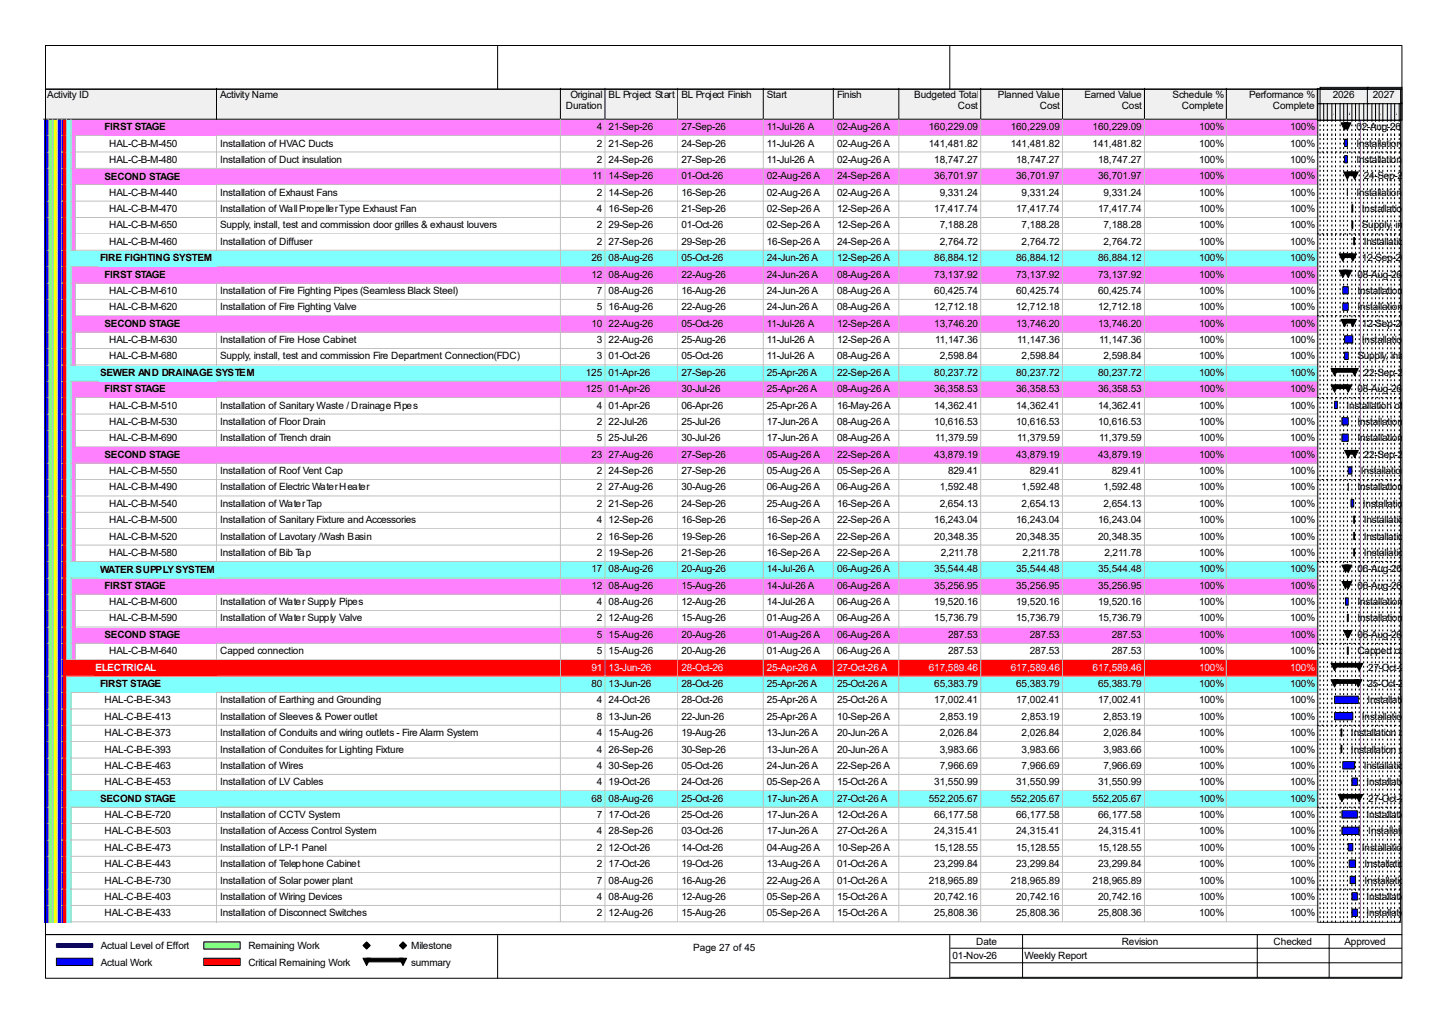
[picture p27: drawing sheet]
<svg xmlns="http://www.w3.org/2000/svg" width="420mm" height="297mm" viewBox="0 0 420 297" stroke-linecap="round" stroke-linejoin="round" font-family="sans-serif">
<defs><g id="words">
<g font-size="2.9">
<text x="13.7" y="28.4">Activity ID</text>
<text x="63.8" y="28.4">Activity Name</text>
<text x="165.4" y="28.4">Original</text>
<text x="176.4" y="28.4">BL Project Start</text>
<text x="197.5" y="28.4">BL Project Finish</text>
<text x="222.3" y="28.4">Start</text>
<text x="242.6" y="28.4">Finish</text>
<text x="265" y="28.4">Budgeted Total</text>
<text x="289.3" y="28.4">Planned Value</text>
<text x="314.3" y="28.4">Earned Value</text>
<text x="339.9" y="28.4">Schedule %</text>
<text x="362" y="28.4">Performance %</text>
<text x="386.3" y="28.4">2026</text>
<text x="397.9" y="28.4">2027</text>
<text x="164" y="31.6">Duration</text>
<text x="277.7" y="31.6">Cost</text>
<text x="301.4" y="31.6">Cost</text>
<text x="325.1" y="31.6">Cost</text>
<text x="342.5" y="31.6">Complete</text>
<text x="368.9" y="31.6">Complete</text>
<text x="386.6" y="33.2">A</text>
<text x="391" y="33.2">A</text>
<text x="400.3" y="33.2">A</text>
<text x="404.7" y="33.2">A</text>
<text x="30.3" y="37.8">FIRST STAGE</text>
<text x="173" y="37.7">4</text>
<text x="176.4" y="37.7">21-Sep-26</text>
<text x="197.5" y="37.7">27-Sep-26</text>
<text x="222.3" y="37.7">11-Jul-26 A</text>
<text x="242.6" y="37.7">02-Aug-26 A</text>
<text x="269.2" y="37.7">160,229.09</text>
<text x="292.9" y="37.7">160,229.09</text>
<text x="316.7" y="37.7">160,229.09</text>
<text x="347.6" y="37.7">100%</text>
<text x="373.9" y="37.7">100%</text>
<text x="393.1" y="37.7">02-Aug-26 A, FIRST ST</text>
<text x="31.6" y="42.5">HAL-C-B-M-450</text>
<text x="31.6" y="47.2">HAL-C-B-M-480</text>
<text x="63.8" y="42.5">Installation of HVAC Ducts</text>
<text x="63.8" y="47.2">Installation of Duct insulation</text>
<text x="173" y="42.5">2</text>
<text x="173" y="47.2">2</text>
<text x="176.4" y="42.5">21-Sep-26</text>
<text x="176.4" y="47.2">24-Sep-26</text>
<text x="197.5" y="42.5">24-Sep-26</text>
<text x="197.5" y="47.2">27-Sep-26</text>
<text x="222.3" y="42.5">11-Jul-26 A</text>
<text x="222.3" y="47.2">11-Jul-26 A</text>
<text x="242.6" y="42.5">02-Aug-26 A</text>
<text x="242.6" y="47.2">02-Aug-26 A</text>
<text x="269.2" y="42.5">141,481.82</text>
<text x="270.8" y="47.2">18,747.27</text>
<text x="292.9" y="42.5">141,481.82</text>
<text x="294.6" y="47.2">18,747.27</text>
<text x="316.7" y="42.5">141,481.82</text>
<text x="318.3" y="47.2">18,747.27</text>
<text x="347.6" y="42.5">100%</text>
<text x="347.6" y="47.2">100%</text>
<text x="373.9" y="42.5">100%</text>
<text x="373.9" y="47.2">100%</text>
<text x="393.1" y="42.5">Installation of HVAC Du</text>
<text x="393.1" y="47.2">Installation of Duct insu</text>
<text x="30.3" y="52">SECOND STAGE</text>
<text x="171.7" y="51.9">11</text>
<text x="176.4" y="51.9">14-Sep-26</text>
<text x="197.5" y="51.9">01-Oct-26</text>
<text x="222.3" y="51.9">02-Aug-26 A</text>
<text x="242.6" y="51.9">24-Sep-26 A</text>
<text x="270.8" y="51.9">36,701.97</text>
<text x="294.6" y="51.9">36,701.97</text>
<text x="318.3" y="51.9">36,701.97</text>
<text x="347.6" y="51.9">100%</text>
<text x="373.9" y="51.9">100%</text>
<text x="395.3" y="51.9">24-Sep-26 A, SECON</text>
<text x="31.6" y="56.7">HAL-C-B-M-440</text>
<text x="63.8" y="56.7">Installation of Exhaust Fans</text>
<text x="173" y="56.7">2</text>
<text x="176.4" y="56.7">14-Sep-26</text>
<text x="197.5" y="56.7">16-Sep-26</text>
<text x="222.3" y="56.7">02-Aug-26 A</text>
<text x="242.6" y="56.7">02-Aug-26 A</text>
<text x="272.4" y="56.7">9,331.24</text>
<text x="296.1" y="56.7">9,331.24</text>
<text x="319.9" y="56.7">9,331.24</text>
<text x="347.6" y="56.7">100%</text>
<text x="373.9" y="56.7">100%</text>
<text x="393.1" y="56.7">Installation of Exhaust</text>
<text x="31.6" y="61.4">HAL-C-B-M-470</text>
<text x="63.8" y="61.4">Installation of Wall Propeller Type Exhaust Fan</text>
<text x="173" y="61.4">4</text>
<text x="176.4" y="61.4">16-Sep-26</text>
<text x="197.5" y="61.4">21-Sep-26</text>
<text x="222.3" y="61.4">02-Sep-26 A</text>
<text x="242.6" y="61.4">12-Sep-26 A</text>
<text x="270.8" y="61.4">17,417.74</text>
<text x="294.6" y="61.4">17,417.74</text>
<text x="318.3" y="61.4">17,417.74</text>
<text x="347.6" y="61.4">100%</text>
<text x="373.9" y="61.4">100%</text>
<text x="394.8" y="61.4">Installation of Wall Pro</text>
<text x="31.6" y="66.2">HAL-C-B-M-650</text>
<text x="31.6" y="70.9">HAL-C-B-M-460</text>
<text x="63.8" y="66.2">Supply, install, test and commission door grilles &amp; exhaust louvers</text>
<text x="63.8" y="70.9">Installation of Diffuser</text>
<text x="173" y="66.2">2</text>
<text x="173" y="70.9">2</text>
<text x="176.4" y="66.2">29-Sep-26</text>
<text x="176.4" y="70.9">27-Sep-26</text>
<text x="197.5" y="66.2">01-Oct-26</text>
<text x="197.5" y="70.9">29-Sep-26</text>
<text x="222.3" y="66.2">02-Sep-26 A</text>
<text x="222.3" y="70.9">16-Sep-26 A</text>
<text x="242.6" y="66.2">12-Sep-26 A</text>
<text x="242.6" y="70.9">24-Sep-26 A</text>
<text x="272.4" y="66.2">7,188.28</text>
<text x="272.4" y="70.9">2,764.72</text>
<text x="296.1" y="66.2">7,188.28</text>
<text x="296.1" y="70.9">2,764.72</text>
<text x="319.9" y="66.2">7,188.28</text>
<text x="319.9" y="70.9">2,764.72</text>
<text x="347.6" y="66.2">100%</text>
<text x="347.6" y="70.9">100%</text>
<text x="373.9" y="66.2">100%</text>
<text x="373.9" y="70.9">100%</text>
<text x="394.8" y="66.2">Supply, install, test an</text>
<text x="395.3" y="70.9">Installation of Diffuse</text>
<text x="29" y="75.7">FIRE FIGHTING SYSTEM</text>
<text x="171.4" y="75.6">26</text>
<text x="176.4" y="75.6">08-Aug-26</text>
<text x="197.5" y="75.6">05-Oct-26</text>
<text x="222.3" y="75.6">24-Jun-26 A</text>
<text x="242.6" y="75.6">12-Sep-26 A</text>
<text x="270.8" y="75.6">86,884.12</text>
<text x="294.6" y="75.6">86,884.12</text>
<text x="318.3" y="75.6">86,884.12</text>
<text x="347.6" y="75.6">100%</text>
<text x="373.9" y="75.6">100%</text>
<text x="394.8" y="75.6">12-Sep-26 A, FIRE FI</text>
<text x="30.3" y="80.5">FIRST STAGE</text>
<text x="171.4" y="80.4">12</text>
<text x="176.4" y="80.4">08-Aug-26</text>
<text x="197.5" y="80.4">22-Aug-26</text>
<text x="222.3" y="80.4">24-Jun-26 A</text>
<text x="242.6" y="80.4">08-Aug-26 A</text>
<text x="270.8" y="80.4">73,137.92</text>
<text x="294.6" y="80.4">73,137.92</text>
<text x="318.3" y="80.4">73,137.92</text>
<text x="347.6" y="80.4">100%</text>
<text x="373.9" y="80.4">100%</text>
<text x="393.4" y="80.4">08-Aug-26 A, FIRST ST</text>
<text x="31.6" y="85.2">HAL-C-B-M-610</text>
<text x="31.6" y="89.9">HAL-C-B-M-620</text>
<text x="63.8" y="85.2">Installation of Fire Fighting Pipes (Seamless Black Steel)</text>
<text x="63.8" y="89.9">Installation of Fire Fighting Valve</text>
<text x="173" y="85.2">7</text>
<text x="173" y="89.9">5</text>
<text x="176.4" y="85.2">08-Aug-26</text>
<text x="176.4" y="89.9">16-Aug-26</text>
<text x="197.5" y="85.2">16-Aug-26</text>
<text x="197.5" y="89.9">22-Aug-26</text>
<text x="222.3" y="85.2">24-Jun-26 A</text>
<text x="222.3" y="89.9">24-Jun-26 A</text>
<text x="242.6" y="85.2">08-Aug-26 A</text>
<text x="242.6" y="89.9">08-Aug-26 A</text>
<text x="270.8" y="85.2">60,425.74</text>
<text x="270.8" y="89.9">12,712.18</text>
<text x="294.6" y="85.2">60,425.74</text>
<text x="294.6" y="89.9">12,712.18</text>
<text x="318.3" y="85.2">60,425.74</text>
<text x="318.3" y="89.9">12,712.18</text>
<text x="347.6" y="85.2">100%</text>
<text x="347.6" y="89.9">100%</text>
<text x="373.9" y="85.2">100%</text>
<text x="373.9" y="89.9">100%</text>
<text x="393.4" y="85.2">Installation of Fire Figh</text>
<text x="393.4" y="89.9">Installation of Fire Figh</text>
<text x="30.3" y="94.7">SECOND STAGE</text>
<text x="171.4" y="94.7">10</text>
<text x="176.4" y="94.7">22-Aug-26</text>
<text x="197.5" y="94.7">05-Oct-26</text>
<text x="222.3" y="94.7">11-Jul-26 A</text>
<text x="242.6" y="94.7">12-Sep-26 A</text>
<text x="270.8" y="94.7">13,746.20</text>
<text x="294.6" y="94.7">13,746.20</text>
<text x="318.3" y="94.7">13,746.20</text>
<text x="347.6" y="94.7">100%</text>
<text x="373.9" y="94.7">100%</text>
<text x="394.8" y="94.7">12-Sep-26 A, SECON</text>
<text x="31.6" y="99.4">HAL-C-B-M-630</text>
<text x="63.8" y="99.4">Installation of Fire Hose Cabinet</text>
<text x="173" y="99.4">3</text>
<text x="176.4" y="99.4">22-Aug-26</text>
<text x="197.5" y="99.4">25-Aug-26</text>
<text x="222.3" y="99.4">11-Jul-26 A</text>
<text x="242.6" y="99.4">12-Sep-26 A</text>
<text x="271.1" y="99.4">11,147.36</text>
<text x="294.8" y="99.4">11,147.36</text>
<text x="318.6" y="99.4">11,147.36</text>
<text x="347.6" y="99.4">100%</text>
<text x="373.9" y="99.4">100%</text>
<text x="394.8" y="99.4">Installation of Fire Hos</text>
<text x="31.6" y="104.1">HAL-C-B-M-680</text>
<text x="63.8" y="104.1">Supply, install, test and commission Fire Department Connection(FDC)</text>
<text x="173" y="104.1">3</text>
<text x="176.4" y="104.1">01-Oct-26</text>
<text x="197.5" y="104.1">05-Oct-26</text>
<text x="222.3" y="104.1">11-Jul-26 A</text>
<text x="242.6" y="104.1">08-Aug-26 A</text>
<text x="272.4" y="104.1">2,598.84</text>
<text x="296.1" y="104.1">2,598.84</text>
<text x="319.9" y="104.1">2,598.84</text>
<text x="347.6" y="104.1">100%</text>
<text x="373.9" y="104.1">100%</text>
<text x="393.4" y="104.1">Supply, install, test and</text>
<text x="29" y="109">SEWER AND DRAINAGE SYSTEM</text>
<text x="30.3" y="113.7">FIRST STAGE</text>
<text x="169.8" y="108.9">125</text>
<text x="169.8" y="113.6">125</text>
<text x="176.4" y="108.9">01-Apr-26</text>
<text x="176.4" y="113.6">01-Apr-26</text>
<text x="197.5" y="108.9">27-Sep-26</text>
<text x="197.5" y="113.6">30-Jul-26</text>
<text x="222.3" y="108.9">25-Apr-26 A</text>
<text x="222.3" y="113.6">25-Apr-26 A</text>
<text x="242.6" y="108.9">22-Sep-26 A</text>
<text x="242.6" y="113.6">08-Aug-26 A</text>
<text x="270.8" y="108.9">80,237.72</text>
<text x="270.8" y="113.6">36,358.53</text>
<text x="294.6" y="108.9">80,237.72</text>
<text x="294.6" y="113.6">36,358.53</text>
<text x="318.3" y="108.9">80,237.72</text>
<text x="318.3" y="113.6">36,358.53</text>
<text x="347.6" y="108.9">100%</text>
<text x="347.6" y="113.6">100%</text>
<text x="373.9" y="108.9">100%</text>
<text x="373.9" y="113.6">100%</text>
<text x="393.4" y="113.6">08-Aug-26 A, FIRST ST</text>
<text x="395.3" y="108.9">22-Sep-26 A, SEWER</text>
<text x="31.6" y="118.4">HAL-C-B-M-510</text>
<text x="63.8" y="118.4">Installation of Sanitary Waste / Drainage Pipes</text>
<text x="173" y="118.4">4</text>
<text x="176.4" y="118.4">01-Apr-26</text>
<text x="197.5" y="118.4">06-Apr-26</text>
<text x="222.3" y="118.4">25-Apr-26 A</text>
<text x="242.6" y="118.4">16-May-26 A</text>
<text x="270.8" y="118.4">14,362.41</text>
<text x="294.6" y="118.4">14,362.41</text>
<text x="318.3" y="118.4">14,362.41</text>
<text x="347.6" y="118.4">100%</text>
<text x="373.9" y="118.4">100%</text>
<text x="390.3" y="118.4">Installation of Sanitary Wa</text>
<text x="31.6" y="123.1">HAL-C-B-M-530</text>
<text x="63.8" y="123.1">Installation of Floor Drain</text>
<text x="173" y="123.1">2</text>
<text x="176.4" y="123.1">22-Jul-26</text>
<text x="197.5" y="123.1">25-Jul-26</text>
<text x="222.3" y="123.1">17-Jun-26 A</text>
<text x="242.6" y="123.1">08-Aug-26 A</text>
<text x="270.8" y="123.1">10,616.53</text>
<text x="294.6" y="123.1">10,616.53</text>
<text x="318.3" y="123.1">10,616.53</text>
<text x="347.6" y="123.1">100%</text>
<text x="373.9" y="123.1">100%</text>
<text x="393.4" y="123.1">Installation of Floor Dra</text>
<text x="31.6" y="127.9">HAL-C-B-M-690</text>
<text x="63.8" y="127.9">Installation of Trench drain</text>
<text x="173" y="127.9">5</text>
<text x="176.4" y="127.9">25-Jul-26</text>
<text x="197.5" y="127.9">30-Jul-26</text>
<text x="222.3" y="127.9">17-Jun-26 A</text>
<text x="242.6" y="127.9">08-Aug-26 A</text>
<text x="271.1" y="127.9">11,379.59</text>
<text x="294.8" y="127.9">11,379.59</text>
<text x="318.6" y="127.9">11,379.59</text>
<text x="347.6" y="127.9">100%</text>
<text x="373.9" y="127.9">100%</text>
<text x="393.4" y="127.9">Installation of Trench d</text>
<text x="30.3" y="132.7">SECOND STAGE</text>
<text x="31.6" y="137.4">HAL-C-B-M-550</text>
<text x="63.8" y="137.4">Installation of Roof Vent Cap</text>
<text x="171.4" y="132.6">23</text>
<text x="173" y="137.4">2</text>
<text x="176.4" y="132.6">27-Aug-26</text>
<text x="176.4" y="137.4">24-Sep-26</text>
<text x="197.5" y="132.6">27-Sep-26</text>
<text x="197.5" y="137.4">27-Sep-26</text>
<text x="222.3" y="132.6">05-Aug-26 A</text>
<text x="222.3" y="137.4">05-Aug-26 A</text>
<text x="242.6" y="132.6">22-Sep-26 A</text>
<text x="242.6" y="137.4">05-Sep-26 A</text>
<text x="270.8" y="132.6">43,879.19</text>
<text x="274.8" y="137.4">829.41</text>
<text x="294.6" y="132.6">43,879.19</text>
<text x="298.5" y="137.4">829.41</text>
<text x="318.3" y="132.6">43,879.19</text>
<text x="322.2" y="137.4">829.41</text>
<text x="347.6" y="132.6">100%</text>
<text x="347.6" y="137.4">100%</text>
<text x="373.9" y="132.6">100%</text>
<text x="373.9" y="137.4">100%</text>
<text x="394.5" y="137.4">Installation of Roof Ve</text>
<text x="395.3" y="132.6">22-Sep-26 A, SECON</text>
<text x="31.6" y="142.1">HAL-C-B-M-490</text>
<text x="63.8" y="142.1">Installation of Electric Water Heater</text>
<text x="173" y="142.1">2</text>
<text x="176.4" y="142.1">27-Aug-26</text>
<text x="197.5" y="142.1">30-Aug-26</text>
<text x="222.3" y="142.1">06-Aug-26 A</text>
<text x="242.6" y="142.1">06-Aug-26 A</text>
<text x="272.4" y="142.1">1,592.48</text>
<text x="296.1" y="142.1">1,592.48</text>
<text x="319.9" y="142.1">1,592.48</text>
<text x="347.6" y="142.1">100%</text>
<text x="373.9" y="142.1">100%</text>
<text x="393.4" y="142.1">Installation of Electric W</text>
<text x="31.6" y="146.9">HAL-C-B-M-540</text>
<text x="63.8" y="146.9">Installation of Water Tap</text>
<text x="173" y="146.9">2</text>
<text x="176.4" y="146.9">21-Sep-26</text>
<text x="197.5" y="146.9">24-Sep-26</text>
<text x="222.3" y="146.9">25-Aug-26 A</text>
<text x="242.6" y="146.9">16-Sep-26 A</text>
<text x="272.4" y="146.9">2,654.13</text>
<text x="296.1" y="146.9">2,654.13</text>
<text x="319.9" y="146.9">2,654.13</text>
<text x="347.6" y="146.9">100%</text>
<text x="373.9" y="146.9">100%</text>
<text x="395" y="146.9">Installation of Water T</text>
<text x="31.6" y="151.6">HAL-C-B-M-500</text>
<text x="63.8" y="151.6">Installation of Sanitary Fixture and Accessories</text>
<text x="173" y="151.6">4</text>
<text x="176.4" y="151.6">12-Sep-26</text>
<text x="197.5" y="151.6">16-Sep-26</text>
<text x="222.3" y="151.6">16-Sep-26 A</text>
<text x="242.6" y="151.6">22-Sep-26 A</text>
<text x="270.8" y="151.6">16,243.04</text>
<text x="294.6" y="151.6">16,243.04</text>
<text x="318.3" y="151.6">16,243.04</text>
<text x="347.6" y="151.6">100%</text>
<text x="373.9" y="151.6">100%</text>
<text x="395.3" y="151.6">Installation of Sanitar</text>
<text x="31.6" y="156.3">HAL-C-B-M-520</text>
<text x="31.6" y="161.1">HAL-C-B-M-580</text>
<text x="63.8" y="156.3">Installation of Lavotary /Wash Basin</text>
<text x="63.8" y="161.1">Installation of Bib Tap</text>
<text x="173" y="156.3">2</text>
<text x="173" y="161.1">2</text>
<text x="176.4" y="156.3">16-Sep-26</text>
<text x="176.4" y="161.1">19-Sep-26</text>
<text x="197.5" y="156.3">19-Sep-26</text>
<text x="197.5" y="161.1">21-Sep-26</text>
<text x="222.3" y="156.3">16-Sep-26 A</text>
<text x="222.3" y="161.1">16-Sep-26 A</text>
<text x="242.6" y="156.3">22-Sep-26 A</text>
<text x="242.6" y="161.1">22-Sep-26 A</text>
<text x="270.8" y="156.3">20,348.35</text>
<text x="272.7" y="161.1">2,211.78</text>
<text x="294.6" y="156.3">20,348.35</text>
<text x="296.4" y="161.1">2,211.78</text>
<text x="318.3" y="156.3">20,348.35</text>
<text x="320.1" y="161.1">2,211.78</text>
<text x="347.6" y="156.3">100%</text>
<text x="347.6" y="161.1">100%</text>
<text x="373.9" y="156.3">100%</text>
<text x="373.9" y="161.1">100%</text>
<text x="395.3" y="156.3">Installation of Lavotar</text>
<text x="395.3" y="161.1">Installation of Bib Tap</text>
<text x="29" y="165.9">WATER SUPPLY SYSTEM</text>
<text x="171.4" y="165.9">17</text>
<text x="176.4" y="165.9">08-Aug-26</text>
<text x="197.5" y="165.9">20-Aug-26</text>
<text x="222.3" y="165.9">14-Jul-26 A</text>
<text x="242.6" y="165.9">06-Aug-26 A</text>
<text x="270.8" y="165.9">35,544.48</text>
<text x="294.6" y="165.9">35,544.48</text>
<text x="318.3" y="165.9">35,544.48</text>
<text x="347.6" y="165.9">100%</text>
<text x="373.9" y="165.9">100%</text>
<text x="393.4" y="165.9">06-Aug-26 A, WATER S</text>
<text x="30.3" y="170.7">FIRST STAGE</text>
<text x="171.4" y="170.6">12</text>
<text x="176.4" y="170.6">08-Aug-26</text>
<text x="197.5" y="170.6">15-Aug-26</text>
<text x="222.3" y="170.6">14-Jul-26 A</text>
<text x="242.6" y="170.6">06-Aug-26 A</text>
<text x="270.8" y="170.6">35,256.95</text>
<text x="294.6" y="170.6">35,256.95</text>
<text x="318.3" y="170.6">35,256.95</text>
<text x="347.6" y="170.6">100%</text>
<text x="373.9" y="170.6">100%</text>
<text x="393.4" y="170.6">06-Aug-26 A, FIRST ST</text>
<text x="31.6" y="175.3">HAL-C-B-M-600</text>
<text x="63.8" y="175.3">Installation of Water Supply Pipes</text>
<text x="173" y="175.3">4</text>
<text x="176.4" y="175.3">08-Aug-26</text>
<text x="197.5" y="175.3">12-Aug-26</text>
<text x="222.3" y="175.3">14-Jul-26 A</text>
<text x="242.6" y="175.3">06-Aug-26 A</text>
<text x="270.8" y="175.3">19,520.16</text>
<text x="294.6" y="175.3">19,520.16</text>
<text x="318.3" y="175.3">19,520.16</text>
<text x="347.6" y="175.3">100%</text>
<text x="373.9" y="175.3">100%</text>
<text x="393.4" y="175.3">Installation of Water Su</text>
<text x="30.3" y="184.9">SECOND STAGE</text>
<text x="31.6" y="180.1">HAL-C-B-M-590</text>
<text x="63.8" y="180.1">Installation of Water Supply Valve</text>
<text x="173" y="180.1">2</text>
<text x="173" y="184.8">5</text>
<text x="176.4" y="180.1">12-Aug-26</text>
<text x="176.4" y="184.8">15-Aug-26</text>
<text x="197.5" y="180.1">15-Aug-26</text>
<text x="197.5" y="184.8">20-Aug-26</text>
<text x="222.3" y="180.1">01-Aug-26 A</text>
<text x="222.3" y="184.8">01-Aug-26 A</text>
<text x="242.6" y="180.1">06-Aug-26 A</text>
<text x="242.6" y="184.8">06-Aug-26 A</text>
<text x="270.8" y="180.1">15,736.79</text>
<text x="274.8" y="184.8">287.53</text>
<text x="294.6" y="180.1">15,736.79</text>
<text x="298.5" y="184.8">287.53</text>
<text x="318.3" y="180.1">15,736.79</text>
<text x="322.2" y="184.8">287.53</text>
<text x="347.6" y="180.1">100%</text>
<text x="347.6" y="184.8">100%</text>
<text x="373.9" y="180.1">100%</text>
<text x="373.9" y="184.8">100%</text>
<text x="393.4" y="180.1">Installation of Water Su</text>
<text x="393.4" y="184.8">06-Aug-26 A, SECOND</text>
<text x="31.6" y="189.6">HAL-C-B-M-640</text>
<text x="63.8" y="189.6">Capped connection</text>
<text x="173" y="189.6">5</text>
<text x="176.4" y="189.6">15-Aug-26</text>
<text x="197.5" y="189.6">20-Aug-26</text>
<text x="222.3" y="189.6">01-Aug-26 A</text>
<text x="242.6" y="189.6">06-Aug-26 A</text>
<text x="274.8" y="189.6">287.53</text>
<text x="298.5" y="189.6">287.53</text>
<text x="322.2" y="189.6">287.53</text>
<text x="347.6" y="189.6">100%</text>
<text x="373.9" y="189.6">100%</text>
<text x="393.4" y="189.6">Capped connection</text>
<text x="396.6" y="194.3">27-Oct-26 A, ELECT</text>
<text x="29" y="199.2">FIRST STAGE</text>
<text x="30.3" y="203.8">HAL-C-B-E-343</text>
<text x="63.8" y="203.8">Installation of Earthing and Grounding</text>
<text x="171.4" y="199.1">80</text>
<text x="173" y="203.8">4</text>
<text x="176.4" y="199.1">13-Jun-26</text>
<text x="176.4" y="203.8">24-Oct-26</text>
<text x="197.5" y="199.1">28-Oct-26</text>
<text x="197.5" y="203.8">28-Oct-26</text>
<text x="222.3" y="199.1">25-Apr-26 A</text>
<text x="222.3" y="203.8">25-Apr-26 A</text>
<text x="242.6" y="199.1">25-Oct-26 A</text>
<text x="242.6" y="203.8">25-Oct-26 A</text>
<text x="270.8" y="199.1">65,383.79</text>
<text x="270.8" y="203.8">17,002.41</text>
<text x="294.6" y="199.1">65,383.79</text>
<text x="294.6" y="203.8">17,002.41</text>
<text x="318.3" y="199.1">65,383.79</text>
<text x="318.3" y="203.8">17,002.41</text>
<text x="347.6" y="199.1">100%</text>
<text x="347.6" y="203.8">100%</text>
<text x="373.9" y="199.1">100%</text>
<text x="373.9" y="203.8">100%</text>
<text x="396.3" y="199.1">25-Oct-26 A, FIRST</text>
<text x="396.3" y="203.8">Installation of Earthin</text>
<text x="30.3" y="208.6">HAL-C-B-E-413</text>
<text x="63.8" y="208.6">Installation of Sleeves &amp; Power outlet</text>
<text x="173" y="208.6">8</text>
<text x="176.4" y="208.6">13-Jun-26</text>
<text x="197.5" y="208.6">22-Jun-26</text>
<text x="222.3" y="208.6">25-Apr-26 A</text>
<text x="242.6" y="208.6">10-Sep-26 A</text>
<text x="272.4" y="208.6">2,853.19</text>
<text x="296.1" y="208.6">2,853.19</text>
<text x="319.9" y="208.6">2,853.19</text>
<text x="347.6" y="208.6">100%</text>
<text x="373.9" y="208.6">100%</text>
<text x="394.8" y="208.6">Installation of Sleeves</text>
<text x="30.3" y="213.3">HAL-C-B-E-373</text>
<text x="63.8" y="213.3">Installation of Conduits and wiring outlets - Fire Alarm System</text>
<text x="173" y="213.3">4</text>
<text x="176.4" y="213.3">15-Aug-26</text>
<text x="197.5" y="213.3">19-Aug-26</text>
<text x="222.3" y="213.3">13-Jun-26 A</text>
<text x="242.6" y="213.3">20-Jun-26 A</text>
<text x="272.4" y="213.3">2,026.84</text>
<text x="296.1" y="213.3">2,026.84</text>
<text x="319.9" y="213.3">2,026.84</text>
<text x="347.6" y="213.3">100%</text>
<text x="373.9" y="213.3">100%</text>
<text x="391.6" y="213.3">Installation of Conduits a</text>
<text x="30.3" y="218.1">HAL-C-B-E-393</text>
<text x="63.8" y="218.1">Installation of Conduites for Lighting Fixture</text>
<text x="173" y="218.1">4</text>
<text x="176.4" y="218.1">26-Sep-26</text>
<text x="197.5" y="218.1">30-Sep-26</text>
<text x="222.3" y="218.1">13-Jun-26 A</text>
<text x="242.6" y="218.1">20-Jun-26 A</text>
<text x="272.4" y="218.1">3,983.66</text>
<text x="296.1" y="218.1">3,983.66</text>
<text x="319.9" y="218.1">3,983.66</text>
<text x="347.6" y="218.1">100%</text>
<text x="373.9" y="218.1">100%</text>
<text x="391.6" y="218.1">Installation of Conduites</text>
<text x="30.3" y="222.8">HAL-C-B-E-463</text>
<text x="30.3" y="227.5">HAL-C-B-E-453</text>
<text x="63.8" y="222.8">Installation of Wires</text>
<text x="63.8" y="227.5">Installation of LV Cables</text>
<text x="173" y="222.8">4</text>
<text x="173" y="227.5">4</text>
<text x="176.4" y="222.8">30-Sep-26</text>
<text x="176.4" y="227.5">19-Oct-26</text>
<text x="197.5" y="222.8">05-Oct-26</text>
<text x="197.5" y="227.5">24-Oct-26</text>
<text x="222.3" y="222.8">24-Jun-26 A</text>
<text x="222.3" y="227.5">05-Sep-26 A</text>
<text x="242.6" y="222.8">22-Sep-26 A</text>
<text x="242.6" y="227.5">15-Oct-26 A</text>
<text x="270.8" y="227.5">31,550.99</text>
<text x="272.4" y="222.8">7,966.69</text>
<text x="294.6" y="227.5">31,550.99</text>
<text x="296.1" y="222.8">7,966.69</text>
<text x="318.3" y="227.5">31,550.99</text>
<text x="319.9" y="222.8">7,966.69</text>
<text x="347.6" y="222.8">100%</text>
<text x="347.6" y="227.5">100%</text>
<text x="373.9" y="222.8">100%</text>
<text x="373.9" y="227.5">100%</text>
<text x="395.3" y="222.8">Installation of Wires</text>
<text x="396.1" y="227.5">Installation of LV Cab</text>
<text x="29" y="232.4">SECOND STAGE</text>
<text x="171.4" y="232.3">68</text>
<text x="176.4" y="232.3">08-Aug-26</text>
<text x="197.5" y="232.3">25-Oct-26</text>
<text x="222.3" y="232.3">17-Jun-26 A</text>
<text x="242.6" y="232.3">27-Oct-26 A</text>
<text x="269.2" y="232.3">552,205.67</text>
<text x="292.9" y="232.3">552,205.67</text>
<text x="316.7" y="232.3">552,205.67</text>
<text x="347.6" y="232.3">100%</text>
<text x="373.9" y="232.3">100%</text>
<text x="396.6" y="232.3">27-Oct-26 A, SECON</text>
<text x="30.3" y="237.1">HAL-C-B-E-720</text>
<text x="63.8" y="237.1">Installation of CCTV System</text>
<text x="173" y="237.1">7</text>
<text x="176.4" y="237.1">17-Oct-26</text>
<text x="197.5" y="237.1">25-Oct-26</text>
<text x="222.3" y="237.1">17-Jun-26 A</text>
<text x="242.6" y="237.1">12-Oct-26 A</text>
<text x="270.8" y="237.1">66,177.58</text>
<text x="294.6" y="237.1">66,177.58</text>
<text x="318.3" y="237.1">66,177.58</text>
<text x="347.6" y="237.1">100%</text>
<text x="373.9" y="237.1">100%</text>
<text x="396.1" y="237.1">Installation of CCTV</text>
<text x="30.3" y="241.8">HAL-C-B-E-503</text>
<text x="63.8" y="241.8">Installation of Access Control System</text>
<text x="173" y="241.8">4</text>
<text x="176.4" y="241.8">28-Sep-26</text>
<text x="197.5" y="241.8">03-Oct-26</text>
<text x="222.3" y="241.8">17-Jun-26 A</text>
<text x="242.6" y="241.8">27-Oct-26 A</text>
<text x="270.8" y="241.8">24,315.41</text>
<text x="294.6" y="241.8">24,315.41</text>
<text x="318.3" y="241.8">24,315.41</text>
<text x="347.6" y="241.8">100%</text>
<text x="373.9" y="241.8">100%</text>
<text x="396.6" y="241.8">Installation of Access</text>
<text x="30.3" y="246.5">HAL-C-B-E-473</text>
<text x="30.3" y="251.3">HAL-C-B-E-443</text>
<text x="63.8" y="246.5">Installation of LP-1 Panel</text>
<text x="63.8" y="251.3">Installation of Telephone Cabinet</text>
<text x="173" y="246.5">2</text>
<text x="173" y="251.3">2</text>
<text x="176.4" y="246.5">12-Oct-26</text>
<text x="176.4" y="251.3">17-Oct-26</text>
<text x="197.5" y="246.5">14-Oct-26</text>
<text x="197.5" y="251.3">19-Oct-26</text>
<text x="222.3" y="246.5">04-Aug-26 A</text>
<text x="222.3" y="251.3">13-Aug-26 A</text>
<text x="242.6" y="246.5">10-Sep-26 A</text>
<text x="242.6" y="251.3">01-Oct-26 A</text>
<text x="270.8" y="246.5">15,128.55</text>
<text x="270.8" y="251.3">23,299.84</text>
<text x="294.6" y="246.5">15,128.55</text>
<text x="294.6" y="251.3">23,299.84</text>
<text x="318.3" y="246.5">15,128.55</text>
<text x="318.3" y="251.3">23,299.84</text>
<text x="347.6" y="246.5">100%</text>
<text x="347.6" y="251.3">100%</text>
<text x="373.9" y="246.5">100%</text>
<text x="373.9" y="251.3">100%</text>
<text x="394.8" y="246.5">Installation of LP-1 Pa</text>
<text x="395.5" y="251.3">Installation of Telepho</text>
<text x="30.3" y="256">HAL-C-B-E-730</text>
<text x="63.8" y="256">Installation of Solar power plant</text>
<text x="173" y="256">7</text>
<text x="176.4" y="256">08-Aug-26</text>
<text x="197.5" y="256">16-Aug-26</text>
<text x="222.3" y="256">22-Aug-26 A</text>
<text x="242.6" y="256">01-Oct-26 A</text>
<text x="269.2" y="256">218,965.89</text>
<text x="292.9" y="256">218,965.89</text>
<text x="316.7" y="256">218,965.89</text>
<text x="347.6" y="256">100%</text>
<text x="373.9" y="256">100%</text>
<text x="395.5" y="256">Installation of Solar p</text>
<text x="30.3" y="260.8">HAL-C-B-E-403</text>
<text x="63.8" y="260.8">Installation of Wiring Devices</text>
<text x="173" y="260.8">4</text>
<text x="176.4" y="260.8">08-Aug-26</text>
<text x="197.5" y="260.8">12-Aug-26</text>
<text x="222.3" y="260.8">05-Sep-26 A</text>
<text x="242.6" y="260.8">15-Oct-26 A</text>
<text x="270.8" y="260.8">20,742.16</text>
<text x="294.6" y="260.8">20,742.16</text>
<text x="318.3" y="260.8">20,742.16</text>
<text x="347.6" y="260.8">100%</text>
<text x="373.9" y="260.8">100%</text>
<text x="396.1" y="260.8">Installation of Wiring</text>
<text x="30.3" y="265.5">HAL-C-B-E-433</text>
<text x="63.8" y="265.5">Installation of Disconnect Switches</text>
<text x="173" y="265.5">2</text>
<text x="176.4" y="265.5">12-Aug-26</text>
<text x="197.5" y="265.5">15-Aug-26</text>
<text x="222.3" y="265.5">05-Sep-26 A</text>
<text x="242.6" y="265.5">15-Oct-26 A</text>
<text x="270.8" y="265.5">25,808.36</text>
<text x="294.6" y="265.5">25,808.36</text>
<text x="318.3" y="265.5">25,808.36</text>
<text x="347.6" y="265.5">100%</text>
<text x="373.9" y="265.5">100%</text>
<text x="396.1" y="265.5">Installation of Discon</text>
<text x="29.3" y="275">Actual Level of Effort</text>
<text x="72" y="275">Remaining Work</text>
<text x="119.2" y="275">Milestone</text>
<text x="200.9" y="275.5">Page 27 of 45</text>
<text x="283" y="273.7">Date</text>
<text x="325.1" y="273.7">Revision</text>
<text x="369.1" y="273.7">Checked</text>
<text x="389.7" y="273.7">Approved</text>
<text x="29.3" y="279.8">Actual Work</text>
<text x="72" y="279.8">Critical Remaining Work</text>
<text x="119.2" y="279.8">summary</text>
<text x="276.1" y="277.9">01-Nov-26</text>
<text x="296.9" y="277.9">Weekly Report</text>
</g>
<g font-size="2.9" fill="#fff">
<text x="27.7" y="194.4">ELECTRICAL</text>
<text x="171.4" y="194.3">91</text>
<text x="176.4" y="194.3">13-Jun-26</text>
<text x="197.5" y="194.3">28-Oct-26</text>
<text x="222.3" y="194.3">25-Apr-26 A</text>
<text x="242.6" y="194.3">27-Oct-26 A</text>
<text x="269.2" y="194.3">617,589.46</text>
<text x="292.9" y="194.3">617,589.46</text>
<text x="316.7" y="194.3">617,589.46</text>
<text x="347.6" y="194.3">100%</text>
<text x="373.9" y="194.3">100%</text>
</g>
</g></defs>
<path d="M12.9 25.6h50.1v9.2h-50.1z" fill="#f0f0f0"/>
<path d="M62.8 25.6v8.9h-50.1" fill="none" stroke="#000" stroke-width=".29"/>
<path d="M63 25.6h99.7v9.2h-99.7z" fill="#f0f0f0"/>
<path d="M162.4 25.6v8.9h-99.6" fill="none" stroke="#000" stroke-width=".29"/>
<path d="M162.7 25.6h12.9v9.2h-12.9z" fill="#f0f0f0"/>
<path d="M175.4 25.6v8.9h-13" fill="none" stroke="#000" stroke-width=".29"/>
<path d="M175.6 25.6h21.1v9.2h-21.1z" fill="#f0f0f0"/>
<path d="M196.4 25.6v8.9h-21" fill="none" stroke="#000" stroke-width=".29"/>
<path d="M196.7 25.6h24.8v9.2h-24.8z" fill="#f0f0f0"/>
<path d="M221.2 25.6v8.9h-24.8" fill="none" stroke="#000" stroke-width=".29"/>
<path d="M221.5 25.6h20.3v9.2h-20.3z" fill="#f0f0f0"/>
<path d="M241.5 25.6v8.9h-20.3" fill="none" stroke="#000" stroke-width=".29"/>
<path d="M241.8 25.6h19v9.2h-19z" fill="#f0f0f0"/>
<path d="M260.5 25.6v8.9h-19" fill="none" stroke="#000" stroke-width=".29"/>
<path d="M260.8 25.6h23.7v9.2h-23.7z" fill="#f0f0f0"/>
<path d="M284.3 25.6v8.9h-23.8" fill="none" stroke="#000" stroke-width=".29"/>
<path d="M284.5 25.6h23.8v9.2h-23.8z" fill="#f0f0f0"/>
<path d="M308 25.6v8.9h-23.7" fill="none" stroke="#000" stroke-width=".29"/>
<path d="M308.3 25.6h23.7v9.2h-23.7z" fill="#f0f0f0"/>
<path d="M331.7 25.6v8.9h-23.7" fill="none" stroke="#000" stroke-width=".29"/>
<path d="M332 25.6h23.7v9.2h-23.7z" fill="#f0f0f0"/>
<path d="M355.5 25.6v8.9h-23.8" fill="none" stroke="#000" stroke-width=".29"/>
<path d="M355.7 25.6h26.4v9.2h-26.4z" fill="#f0f0f0"/>
<path d="M381.8 25.6v8.9h-26.3" fill="none" stroke="#000" stroke-width=".29"/>
<path d="M12.9 34.8h1.3v4.7h-1.3z" fill="#00f"/>
<path d="M14 34.5v5.1" fill="none" stroke="#c0c0c0" stroke-width=".29"/>
<path d="M14.2 34.8h1.4v4.7h-1.4z" fill="#80ff80"/>
<path d="M15.3 34.5v5.1" fill="none" stroke="#c0c0c0" stroke-width=".29"/>
<path d="M15.6 34.8h1.3v4.7h-1.3z" fill="#ff0"/>
<path d="M16.6 34.5v5.1" fill="none" stroke="#c0c0c0" stroke-width=".29"/>
<path d="M16.9 34.8h1.3v4.7h-1.3z" fill="#00f"/>
<path d="M17.9 34.5v5.1" fill="none" stroke="#c0c0c0" stroke-width=".29"/>
<path d="M18.2 34.8h1.3v4.7h-1.3z" fill="#f00"/>
<path d="M19.2 34.5v5.1" fill="none" stroke="#c0c0c0" stroke-width=".29"/>
<path d="M19.5 34.8h1.3v4.7h-1.3z" fill="#80ffff"/>
<path d="M20.6 34.5v5.1" fill="none" stroke="#c0c0c0" stroke-width=".29"/>
<path d="M20.8 34.8h42.2v4.7h-42.2z" fill="#ff80ff"/>
<path d="M21.9 39.3h41.1" fill="none" stroke="#c0c0c0" stroke-width=".29"/>
<g fill="#ff80ff">
<path d="M63 34.8h99.7v4.7h-99.7z"/>
<path d="M30.1 35.1h131.8v4.2h-131.8z"/>
</g>
<path d="M162.4 34.5v4.8h-99.4" fill="none" stroke="#c0c0c0" stroke-width=".29"/>
<g fill="#ff80ff">
<path d="M162.7 34.8h12.9v4.7h-12.9z"/>
<path d="M163.2 35.1h11.6v4.2h-11.6z"/>
</g>
<path d="M175.4 34.5v4.8h-12.7" fill="none" stroke="#c0c0c0" stroke-width=".29"/>
<g fill="#ff80ff">
<path d="M175.6 34.8h21.1v4.7h-21.1z"/>
<path d="M176.1 35.1h19.8v4.2h-19.8z"/>
</g>
<path d="M196.4 34.5v4.8h-20.8" fill="none" stroke="#c0c0c0" stroke-width=".29"/>
<g fill="#ff80ff">
<path d="M196.7 34.8h24.8v4.7h-24.8z"/>
<path d="M197.2 35.1h23.5v4.2h-23.5z"/>
</g>
<path d="M221.2 34.5v4.8h-24.5" fill="none" stroke="#c0c0c0" stroke-width=".29"/>
<g fill="#ff80ff">
<path d="M221.5 34.8h20.3v4.7h-20.3z"/>
<path d="M222 35.1h19v4.2h-19z"/>
</g>
<path d="M241.5 34.5v4.8h-20" fill="none" stroke="#c0c0c0" stroke-width=".29"/>
<g fill="#ff80ff">
<path d="M241.8 34.8h19v4.7h-19z"/>
<path d="M242.3 35.1h17.7v4.2h-17.7z"/>
</g>
<path d="M260.5 34.5v4.8h-18.7" fill="none" stroke="#c0c0c0" stroke-width=".29"/>
<g fill="#ff80ff">
<path d="M260.8 34.8h23.7v4.7h-23.7z"/>
<path d="M261.3 35.1h22.4v4.2h-22.4z"/>
</g>
<path d="M284.3 34.5v4.8h-23.5" fill="none" stroke="#c0c0c0" stroke-width=".29"/>
<g fill="#ff80ff">
<path d="M284.5 34.8h23.8v4.7h-23.8z"/>
<path d="M285 35.1h22.5v4.2h-22.5z"/>
</g>
<path d="M308 34.5v4.8h-23.5" fill="none" stroke="#c0c0c0" stroke-width=".29"/>
<g fill="#ff80ff">
<path d="M308.3 34.8h23.7v4.7h-23.7z"/>
<path d="M308.8 35.1h22.4v4.2h-22.4z"/>
</g>
<path d="M331.7 34.5v4.8h-23.4" fill="none" stroke="#c0c0c0" stroke-width=".29"/>
<g fill="#ff80ff">
<path d="M332 34.8h23.7v4.7h-23.7z"/>
<path d="M332.5 35.1h22.4v4.2h-22.4z"/>
</g>
<path d="M355.5 34.5v4.8h-23.5" fill="none" stroke="#c0c0c0" stroke-width=".29"/>
<g fill="#ff80ff">
<path d="M355.7 34.8h26.4v4.7h-26.4z"/>
<path d="M356.2 35.1h25.1v4.2h-25.1z"/>
</g>
<path d="M381.8 34.5v4.8h-26.1" fill="none" stroke="#c0c0c0" stroke-width=".29"/>
<path d="M12.9 39.5h1.3v4.8h-1.3z" fill="#00f"/>
<path d="M14 39.3v5" fill="none" stroke="#c0c0c0" stroke-width=".29"/>
<path d="M14.2 39.5h1.4v4.8h-1.4z" fill="#80ff80"/>
<path d="M15.3 39.3v5" fill="none" stroke="#c0c0c0" stroke-width=".29"/>
<path d="M15.6 39.5h1.3v4.8h-1.3z" fill="#ff0"/>
<path d="M16.6 39.3v5" fill="none" stroke="#c0c0c0" stroke-width=".29"/>
<path d="M16.9 39.5h1.3v4.8h-1.3z" fill="#00f"/>
<path d="M17.9 39.3v5" fill="none" stroke="#c0c0c0" stroke-width=".29"/>
<path d="M18.2 39.5h1.3v4.8h-1.3z" fill="#f00"/>
<path d="M19.2 39.3v5" fill="none" stroke="#c0c0c0" stroke-width=".29"/>
<path d="M19.5 39.5h1.3v4.8h-1.3z" fill="#80ffff"/>
<path d="M20.6 39.3v5" fill="none" stroke="#c0c0c0" stroke-width=".29"/>
<path d="M20.8 39.5h1.3v4.8h-1.3z" fill="#ff80ff"/>
<path d="M21.9 39.3v5" fill="none" stroke="#c0c0c0" stroke-width=".29"/>
<path d="M22.1 39.5h40.9v4.8h-40.9z" fill="#fff"/>
<path d="M62.8 39.3v5M21.9 44h41.1" fill="none" stroke="#c0c0c0" stroke-width=".29"/>
<g fill="#fff">
<path d="M63 39.5h99.7v4.8h-99.7z"/>
<path d="M63.5 39.8h98.4v4.2h-98.4z"/>
</g>
<path d="M162.4 39.3v4.7h-99.4" fill="none" stroke="#c0c0c0" stroke-width=".29"/>
<g fill="#fff">
<path d="M162.7 39.5h12.9v4.8h-12.9z"/>
<path d="M163.2 39.8h11.6v4.2h-11.6z"/>
</g>
<path d="M175.4 39.3v4.7h-12.7" fill="none" stroke="#c0c0c0" stroke-width=".29"/>
<g fill="#fff">
<path d="M175.6 39.5h21.1v4.8h-21.1z"/>
<path d="M176.1 39.8h19.8v4.2h-19.8z"/>
</g>
<path d="M196.4 39.3v4.7h-20.8" fill="none" stroke="#c0c0c0" stroke-width=".29"/>
<g fill="#fff">
<path d="M196.7 39.5h24.8v4.8h-24.8z"/>
<path d="M197.2 39.8h23.5v4.2h-23.5z"/>
</g>
<path d="M221.2 39.3v4.7h-24.5" fill="none" stroke="#c0c0c0" stroke-width=".29"/>
<g fill="#fff">
<path d="M221.5 39.5h20.3v4.8h-20.3z"/>
<path d="M222 39.8h19v4.2h-19z"/>
</g>
<path d="M241.5 39.3v4.7h-20" fill="none" stroke="#c0c0c0" stroke-width=".29"/>
<g fill="#fff">
<path d="M241.8 39.5h19v4.8h-19z"/>
<path d="M242.3 39.8h17.7v4.2h-17.7z"/>
</g>
<path d="M260.5 39.3v4.7h-18.7" fill="none" stroke="#c0c0c0" stroke-width=".29"/>
<g fill="#fff">
<path d="M260.8 39.5h23.7v4.8h-23.7z"/>
<path d="M261.3 39.8h22.4v4.2h-22.4z"/>
</g>
<path d="M284.3 39.3v4.7h-23.5" fill="none" stroke="#c0c0c0" stroke-width=".29"/>
<g fill="#fff">
<path d="M284.5 39.5h23.8v4.8h-23.8z"/>
<path d="M285 39.8h22.5v4.2h-22.5z"/>
</g>
<path d="M308 39.3v4.7h-23.5" fill="none" stroke="#c0c0c0" stroke-width=".29"/>
<g fill="#fff">
<path d="M308.3 39.5h23.7v4.8h-23.7z"/>
<path d="M308.8 39.8h22.4v4.2h-22.4z"/>
</g>
<path d="M331.7 39.3v4.7h-23.4" fill="none" stroke="#c0c0c0" stroke-width=".29"/>
<g fill="#fff">
<path d="M332 39.5h23.7v4.8h-23.7z"/>
<path d="M332.5 39.8h22.4v4.2h-22.4z"/>
</g>
<path d="M355.5 39.3v4.7h-23.5" fill="none" stroke="#c0c0c0" stroke-width=".29"/>
<g fill="#fff">
<path d="M355.7 39.5h26.4v4.8h-26.4z"/>
<path d="M356.2 39.8h25.1v4.2h-25.1z"/>
</g>
<path d="M381.8 39.3v4.7h-26.1" fill="none" stroke="#c0c0c0" stroke-width=".29"/>
<path d="M12.9 44.3h1.3v4.8h-1.3z" fill="#00f"/>
<path d="M14 44v5" fill="none" stroke="#c0c0c0" stroke-width=".29"/>
<path d="M14.2 44.3h1.4v4.8h-1.4z" fill="#80ff80"/>
<path d="M15.3 44v5" fill="none" stroke="#c0c0c0" stroke-width=".29"/>
<path d="M15.6 44.3h1.3v4.8h-1.3z" fill="#ff0"/>
<path d="M16.6 44v5" fill="none" stroke="#c0c0c0" stroke-width=".29"/>
<path d="M16.9 44.3h1.3v4.8h-1.3z" fill="#00f"/>
<path d="M17.9 44v5" fill="none" stroke="#c0c0c0" stroke-width=".29"/>
<path d="M18.2 44.3h1.3v4.8h-1.3z" fill="#f00"/>
<path d="M19.2 44v5" fill="none" stroke="#c0c0c0" stroke-width=".29"/>
<path d="M19.5 44.3h1.3v4.8h-1.3z" fill="#80ffff"/>
<path d="M20.6 44v5" fill="none" stroke="#c0c0c0" stroke-width=".29"/>
<path d="M20.8 44.3h1.3v4.8h-1.3z" fill="#ff80ff"/>
<path d="M21.9 44v5" fill="none" stroke="#c0c0c0" stroke-width=".29"/>
<path d="M22.1 44.3h40.9v4.8h-40.9z" fill="#fff"/>
<path d="M21.9 48.8h41.1M62.8 44v5" fill="none" stroke="#c0c0c0" stroke-width=".29"/>
<g fill="#fff">
<path d="M63 44.3h99.7v4.8h-99.7z"/>
<path d="M63.5 44.6h98.4v4.2h-98.4z"/>
</g>
<path d="M162.4 44v4.8h-99.4" fill="none" stroke="#c0c0c0" stroke-width=".29"/>
<g fill="#fff">
<path d="M162.7 44.3h12.9v4.8h-12.9z"/>
<path d="M163.2 44.6h11.6v4.2h-11.6z"/>
</g>
<path d="M175.4 44v4.8h-12.7" fill="none" stroke="#c0c0c0" stroke-width=".29"/>
<g fill="#fff">
<path d="M175.6 44.3h21.1v4.8h-21.1z"/>
<path d="M176.1 44.6h19.8v4.2h-19.8z"/>
</g>
<path d="M196.4 44v4.8h-20.8" fill="none" stroke="#c0c0c0" stroke-width=".29"/>
<g fill="#fff">
<path d="M196.7 44.3h24.8v4.8h-24.8z"/>
<path d="M197.2 44.6h23.5v4.2h-23.5z"/>
</g>
<path d="M221.2 44v4.8h-24.5" fill="none" stroke="#c0c0c0" stroke-width=".29"/>
<g fill="#fff">
<path d="M221.5 44.3h20.3v4.8h-20.3z"/>
<path d="M222 44.6h19v4.2h-19z"/>
</g>
<path d="M241.5 44v4.8h-20" fill="none" stroke="#c0c0c0" stroke-width=".29"/>
<g fill="#fff">
<path d="M241.8 44.3h19v4.8h-19z"/>
<path d="M242.3 44.6h17.7v4.2h-17.7z"/>
</g>
<path d="M260.5 44v4.8h-18.7" fill="none" stroke="#c0c0c0" stroke-width=".29"/>
<g fill="#fff">
<path d="M260.8 44.3h23.7v4.8h-23.7z"/>
<path d="M261.3 44.6h22.4v4.2h-22.4z"/>
</g>
<path d="M284.3 44v4.8h-23.5" fill="none" stroke="#c0c0c0" stroke-width=".29"/>
<g fill="#fff">
<path d="M284.5 44.3h23.8v4.8h-23.8z"/>
<path d="M285 44.6h22.5v4.2h-22.5z"/>
</g>
<path d="M308 44v4.8h-23.5" fill="none" stroke="#c0c0c0" stroke-width=".29"/>
<g fill="#fff">
<path d="M308.3 44.3h23.7v4.8h-23.7z"/>
<path d="M308.8 44.6h22.4v4.2h-22.4z"/>
</g>
<path d="M331.7 44v4.8h-23.4" fill="none" stroke="#c0c0c0" stroke-width=".29"/>
<g fill="#fff">
<path d="M332 44.3h23.7v4.8h-23.7z"/>
<path d="M332.5 44.6h22.4v4.2h-22.4z"/>
</g>
<path d="M355.5 44v4.8h-23.5" fill="none" stroke="#c0c0c0" stroke-width=".29"/>
<g fill="#fff">
<path d="M355.7 44.3h26.4v4.8h-26.4z"/>
<path d="M356.2 44.6h25.1v4.2h-25.1z"/>
</g>
<path d="M381.8 44v4.8h-26.1" fill="none" stroke="#c0c0c0" stroke-width=".29"/>
<path d="M12.9 49.1h1.3v4.7h-1.3z" fill="#00f"/>
<path d="M14 48.8v5" fill="none" stroke="#c0c0c0" stroke-width=".29"/>
<path d="M14.2 49.1h1.4v4.7h-1.4z" fill="#80ff80"/>
<path d="M15.3 48.8v5" fill="none" stroke="#c0c0c0" stroke-width=".29"/>
<path d="M15.6 49.1h1.3v4.7h-1.3z" fill="#ff0"/>
<path d="M16.6 48.8v5" fill="none" stroke="#c0c0c0" stroke-width=".29"/>
<path d="M16.9 49.1h1.3v4.7h-1.3z" fill="#00f"/>
<path d="M17.9 48.8v5" fill="none" stroke="#c0c0c0" stroke-width=".29"/>
<path d="M18.2 49.1h1.3v4.7h-1.3z" fill="#f00"/>
<path d="M19.2 48.8v5" fill="none" stroke="#c0c0c0" stroke-width=".29"/>
<path d="M19.5 49.1h1.3v4.7h-1.3z" fill="#80ffff"/>
<path d="M20.6 48.8v5" fill="none" stroke="#c0c0c0" stroke-width=".29"/>
<path d="M20.8 49.1h42.2v4.7h-42.2z" fill="#ff80ff"/>
<path d="M21.9 53.5h41.1" fill="none" stroke="#c0c0c0" stroke-width=".29"/>
<g fill="#ff80ff">
<path d="M63 49.1h99.7v4.7h-99.7z"/>
<path d="M30.1 49.3h131.8v4.2h-131.8z"/>
</g>
<path d="M162.4 48.8v4.7h-99.4" fill="none" stroke="#c0c0c0" stroke-width=".29"/>
<g fill="#ff80ff">
<path d="M162.7 49.1h12.9v4.7h-12.9z"/>
<path d="M163.2 49.3h11.6v4.2h-11.6z"/>
</g>
<path d="M175.4 48.8v4.7h-12.7" fill="none" stroke="#c0c0c0" stroke-width=".29"/>
<g fill="#ff80ff">
<path d="M175.6 49.1h21.1v4.7h-21.1z"/>
<path d="M176.1 49.3h19.8v4.2h-19.8z"/>
</g>
<path d="M196.4 48.8v4.7h-20.8" fill="none" stroke="#c0c0c0" stroke-width=".29"/>
<g fill="#ff80ff">
<path d="M196.7 49.1h24.8v4.7h-24.8z"/>
<path d="M197.2 49.3h23.5v4.2h-23.5z"/>
</g>
<path d="M221.2 48.8v4.7h-24.5" fill="none" stroke="#c0c0c0" stroke-width=".29"/>
<g fill="#ff80ff">
<path d="M221.5 49.1h20.3v4.7h-20.3z"/>
<path d="M222 49.3h19v4.2h-19z"/>
</g>
<path d="M241.5 48.8v4.7h-20" fill="none" stroke="#c0c0c0" stroke-width=".29"/>
<g fill="#ff80ff">
<path d="M241.8 49.1h19v4.7h-19z"/>
<path d="M242.3 49.3h17.7v4.2h-17.7z"/>
</g>
<path d="M260.5 48.8v4.7h-18.7" fill="none" stroke="#c0c0c0" stroke-width=".29"/>
<g fill="#ff80ff">
<path d="M260.8 49.1h23.7v4.7h-23.7z"/>
<path d="M261.3 49.3h22.4v4.2h-22.4z"/>
</g>
<path d="M284.3 48.8v4.7h-23.5" fill="none" stroke="#c0c0c0" stroke-width=".29"/>
<g fill="#ff80ff">
<path d="M284.5 49.1h23.8v4.7h-23.8z"/>
<path d="M285 49.3h22.5v4.2h-22.5z"/>
</g>
<path d="M308 48.8v4.7h-23.5" fill="none" stroke="#c0c0c0" stroke-width=".29"/>
<g fill="#ff80ff">
<path d="M308.3 49.1h23.7v4.7h-23.7z"/>
<path d="M308.8 49.3h22.4v4.2h-22.4z"/>
</g>
<path d="M331.7 48.8v4.7h-23.4" fill="none" stroke="#c0c0c0" stroke-width=".29"/>
<g fill="#ff80ff">
<path d="M332 49.1h23.7v4.7h-23.7z"/>
<path d="M332.5 49.3h22.4v4.2h-22.4z"/>
</g>
<path d="M355.5 48.8v4.7h-23.5" fill="none" stroke="#c0c0c0" stroke-width=".29"/>
<g fill="#ff80ff">
<path d="M355.7 49.1h26.4v4.7h-26.4z"/>
<path d="M356.2 49.3h25.1v4.2h-25.1z"/>
</g>
<path d="M381.8 48.8v4.7h-26.1" fill="none" stroke="#c0c0c0" stroke-width=".29"/>
<path d="M12.9 53.8h1.3v4.7h-1.3z" fill="#00f"/>
<path d="M14 53.5v5" fill="none" stroke="#c0c0c0" stroke-width=".29"/>
<path d="M14.2 53.8h1.4v4.7h-1.4z" fill="#80ff80"/>
<path d="M15.3 53.5v5" fill="none" stroke="#c0c0c0" stroke-width=".29"/>
<path d="M15.6 53.8h1.3v4.7h-1.3z" fill="#ff0"/>
<path d="M16.6 53.5v5" fill="none" stroke="#c0c0c0" stroke-width=".29"/>
<path d="M16.9 53.8h1.3v4.7h-1.3z" fill="#00f"/>
<path d="M17.9 53.5v5" fill="none" stroke="#c0c0c0" stroke-width=".29"/>
<path d="M18.2 53.8h1.3v4.7h-1.3z" fill="#f00"/>
<path d="M19.2 53.5v5" fill="none" stroke="#c0c0c0" stroke-width=".29"/>
<path d="M19.5 53.8h1.3v4.7h-1.3z" fill="#80ffff"/>
<path d="M20.6 53.5v5" fill="none" stroke="#c0c0c0" stroke-width=".29"/>
<path d="M20.8 53.8h1.3v4.7h-1.3z" fill="#ff80ff"/>
<path d="M21.9 53.5v5" fill="none" stroke="#c0c0c0" stroke-width=".29"/>
<path d="M22.1 53.8h40.9v4.7h-40.9z" fill="#fff"/>
<path d="M21.9 58.3h41.1M62.8 53.5v5" fill="none" stroke="#c0c0c0" stroke-width=".29"/>
<g fill="#fff">
<path d="M63 53.8h99.7v4.7h-99.7z"/>
<path d="M63.5 54.1h98.4v4.2h-98.4z"/>
</g>
<path d="M162.4 53.5v4.8h-99.4" fill="none" stroke="#c0c0c0" stroke-width=".29"/>
<g fill="#fff">
<path d="M162.7 53.8h12.9v4.7h-12.9z"/>
<path d="M163.2 54.1h11.6v4.2h-11.6z"/>
</g>
<path d="M175.4 53.5v4.8h-12.7" fill="none" stroke="#c0c0c0" stroke-width=".29"/>
<g fill="#fff">
<path d="M175.6 53.8h21.1v4.7h-21.1z"/>
<path d="M176.1 54.1h19.8v4.2h-19.8z"/>
</g>
<path d="M196.4 53.5v4.8h-20.8" fill="none" stroke="#c0c0c0" stroke-width=".29"/>
<g fill="#fff">
<path d="M196.7 53.8h24.8v4.7h-24.8z"/>
<path d="M197.2 54.1h23.5v4.2h-23.5z"/>
</g>
<path d="M221.2 53.5v4.8h-24.5" fill="none" stroke="#c0c0c0" stroke-width=".29"/>
<g fill="#fff">
<path d="M221.5 53.8h20.3v4.7h-20.3z"/>
<path d="M222 54.1h19v4.2h-19z"/>
</g>
<path d="M241.5 53.5v4.8h-20" fill="none" stroke="#c0c0c0" stroke-width=".29"/>
<g fill="#fff">
<path d="M241.8 53.8h19v4.7h-19z"/>
<path d="M242.3 54.1h17.7v4.2h-17.7z"/>
</g>
<path d="M260.5 53.5v4.8h-18.7" fill="none" stroke="#c0c0c0" stroke-width=".29"/>
<g fill="#fff">
<path d="M260.8 53.8h23.7v4.7h-23.7z"/>
<path d="M261.3 54.1h22.4v4.2h-22.4z"/>
</g>
<path d="M284.3 53.5v4.8h-23.5" fill="none" stroke="#c0c0c0" stroke-width=".29"/>
<g fill="#fff">
<path d="M284.5 53.8h23.8v4.7h-23.8z"/>
<path d="M285 54.1h22.5v4.2h-22.5z"/>
</g>
<path d="M308 53.5v4.8h-23.5" fill="none" stroke="#c0c0c0" stroke-width=".29"/>
<g fill="#fff">
<path d="M308.3 53.8h23.7v4.7h-23.7z"/>
<path d="M308.8 54.1h22.4v4.2h-22.4z"/>
</g>
<path d="M331.7 53.5v4.8h-23.4" fill="none" stroke="#c0c0c0" stroke-width=".29"/>
<g fill="#fff">
<path d="M332 53.8h23.7v4.7h-23.7z"/>
<path d="M332.5 54.1h22.4v4.2h-22.4z"/>
</g>
<path d="M355.5 53.5v4.8h-23.5" fill="none" stroke="#c0c0c0" stroke-width=".29"/>
<g fill="#fff">
<path d="M355.7 53.8h26.4v4.7h-26.4z"/>
<path d="M356.2 54.1h25.1v4.2h-25.1z"/>
</g>
<path d="M381.8 53.5v4.8h-26.1" fill="none" stroke="#c0c0c0" stroke-width=".29"/>
<path d="M12.9 58.5h1.3v4.8h-1.3z" fill="#00f"/>
<path d="M14 58.3v5" fill="none" stroke="#c0c0c0" stroke-width=".29"/>
<path d="M14.2 58.5h1.4v4.8h-1.4z" fill="#80ff80"/>
<path d="M15.3 58.3v5" fill="none" stroke="#c0c0c0" stroke-width=".29"/>
<path d="M15.6 58.5h1.3v4.8h-1.3z" fill="#ff0"/>
<path d="M16.6 58.3v5" fill="none" stroke="#c0c0c0" stroke-width=".29"/>
<path d="M16.9 58.5h1.3v4.8h-1.3z" fill="#00f"/>
<path d="M17.9 58.3v5" fill="none" stroke="#c0c0c0" stroke-width=".29"/>
<path d="M18.2 58.5h1.3v4.8h-1.3z" fill="#f00"/>
<path d="M19.2 58.3v5" fill="none" stroke="#c0c0c0" stroke-width=".29"/>
<path d="M19.5 58.5h1.3v4.8h-1.3z" fill="#80ffff"/>
<path d="M20.6 58.3v5" fill="none" stroke="#c0c0c0" stroke-width=".29"/>
<path d="M20.8 58.5h1.3v4.8h-1.3z" fill="#ff80ff"/>
<path d="M21.9 58.3v5" fill="none" stroke="#c0c0c0" stroke-width=".29"/>
<path d="M22.1 58.5h40.9v4.8h-40.9z" fill="#fff"/>
<path d="M62.8 58.3v5M21.9 63h41.1" fill="none" stroke="#c0c0c0" stroke-width=".29"/>
<g fill="#fff">
<path d="M63 58.5h99.7v4.8h-99.7z"/>
<path d="M63.5 58.8h98.4v4.2h-98.4z"/>
</g>
<path d="M162.4 58.3v4.7h-99.4" fill="none" stroke="#c0c0c0" stroke-width=".29"/>
<g fill="#fff">
<path d="M162.7 58.5h12.9v4.8h-12.9z"/>
<path d="M163.2 58.8h11.6v4.2h-11.6z"/>
</g>
<path d="M175.4 58.3v4.7h-12.7" fill="none" stroke="#c0c0c0" stroke-width=".29"/>
<g fill="#fff">
<path d="M175.6 58.5h21.1v4.8h-21.1z"/>
<path d="M176.1 58.8h19.8v4.2h-19.8z"/>
</g>
<path d="M196.4 58.3v4.7h-20.8" fill="none" stroke="#c0c0c0" stroke-width=".29"/>
<g fill="#fff">
<path d="M196.7 58.5h24.8v4.8h-24.8z"/>
<path d="M197.2 58.8h23.5v4.2h-23.5z"/>
</g>
<path d="M221.2 58.3v4.7h-24.5" fill="none" stroke="#c0c0c0" stroke-width=".29"/>
<g fill="#fff">
<path d="M221.5 58.5h20.3v4.8h-20.3z"/>
<path d="M222 58.8h19v4.2h-19z"/>
</g>
<path d="M241.5 58.3v4.7h-20" fill="none" stroke="#c0c0c0" stroke-width=".29"/>
<g fill="#fff">
<path d="M241.8 58.5h19v4.8h-19z"/>
<path d="M242.3 58.8h17.7v4.2h-17.7z"/>
</g>
<path d="M260.5 58.3v4.7h-18.7" fill="none" stroke="#c0c0c0" stroke-width=".29"/>
<g fill="#fff">
<path d="M260.8 58.5h23.7v4.8h-23.7z"/>
<path d="M261.3 58.8h22.4v4.2h-22.4z"/>
</g>
<path d="M284.3 58.3v4.7h-23.5" fill="none" stroke="#c0c0c0" stroke-width=".29"/>
<g fill="#fff">
<path d="M284.5 58.5h23.8v4.8h-23.8z"/>
<path d="M285 58.8h22.5v4.2h-22.5z"/>
</g>
<path d="M308 58.3v4.7h-23.5" fill="none" stroke="#c0c0c0" stroke-width=".29"/>
<g fill="#fff">
<path d="M308.3 58.5h23.7v4.8h-23.7z"/>
<path d="M308.8 58.8h22.4v4.2h-22.4z"/>
</g>
<path d="M331.7 58.3v4.7h-23.4" fill="none" stroke="#c0c0c0" stroke-width=".29"/>
<g fill="#fff">
<path d="M332 58.5h23.7v4.8h-23.7z"/>
<path d="M332.5 58.8h22.4v4.2h-22.4z"/>
</g>
<path d="M355.5 58.3v4.7h-23.5" fill="none" stroke="#c0c0c0" stroke-width=".29"/>
<g fill="#fff">
<path d="M355.7 58.5h26.4v4.8h-26.4z"/>
<path d="M356.2 58.8h25.1v4.2h-25.1z"/>
</g>
<path d="M381.8 58.3v4.7h-26.1" fill="none" stroke="#c0c0c0" stroke-width=".29"/>
<path d="M12.9 63.3h1.3v4.7h-1.3z" fill="#00f"/>
<path d="M14 63v5" fill="none" stroke="#c0c0c0" stroke-width=".29"/>
<path d="M14.2 63.3h1.4v4.7h-1.4z" fill="#80ff80"/>
<path d="M15.3 63v5" fill="none" stroke="#c0c0c0" stroke-width=".29"/>
<path d="M15.6 63.3h1.3v4.7h-1.3z" fill="#ff0"/>
<path d="M16.6 63v5" fill="none" stroke="#c0c0c0" stroke-width=".29"/>
<path d="M16.9 63.3h1.3v4.7h-1.3z" fill="#00f"/>
<path d="M17.9 63v5" fill="none" stroke="#c0c0c0" stroke-width=".29"/>
<path d="M18.2 63.3h1.3v4.7h-1.3z" fill="#f00"/>
<path d="M19.2 63v5" fill="none" stroke="#c0c0c0" stroke-width=".29"/>
<path d="M19.5 63.3h1.3v4.7h-1.3z" fill="#80ffff"/>
<path d="M20.6 63v5" fill="none" stroke="#c0c0c0" stroke-width=".29"/>
<path d="M20.8 63.3h1.3v4.7h-1.3z" fill="#ff80ff"/>
<path d="M21.9 63v5" fill="none" stroke="#c0c0c0" stroke-width=".29"/>
<path d="M22.1 63.3h40.9v4.7h-40.9z" fill="#fff"/>
<path d="M21.9 67.8h41.1M62.8 63v5" fill="none" stroke="#c0c0c0" stroke-width=".29"/>
<g fill="#fff">
<path d="M63 63.3h99.7v4.7h-99.7z"/>
<path d="M63.5 63.5h98.4v4.3h-98.4z"/>
</g>
<path d="M162.4 63v4.8h-99.4" fill="none" stroke="#c0c0c0" stroke-width=".29"/>
<g fill="#fff">
<path d="M162.7 63.3h12.9v4.7h-12.9z"/>
<path d="M163.2 63.5h11.6v4.3h-11.6z"/>
</g>
<path d="M175.4 63v4.8h-12.7" fill="none" stroke="#c0c0c0" stroke-width=".29"/>
<g fill="#fff">
<path d="M175.6 63.3h21.1v4.7h-21.1z"/>
<path d="M176.1 63.5h19.8v4.3h-19.8z"/>
</g>
<path d="M196.4 63v4.8h-20.8" fill="none" stroke="#c0c0c0" stroke-width=".29"/>
<g fill="#fff">
<path d="M196.7 63.3h24.8v4.7h-24.8z"/>
<path d="M197.2 63.5h23.5v4.3h-23.5z"/>
</g>
<path d="M221.2 63v4.8h-24.5" fill="none" stroke="#c0c0c0" stroke-width=".29"/>
<g fill="#fff">
<path d="M221.5 63.3h20.3v4.7h-20.3z"/>
<path d="M222 63.5h19v4.3h-19z"/>
</g>
<path d="M241.5 63v4.8h-20" fill="none" stroke="#c0c0c0" stroke-width=".29"/>
<g fill="#fff">
<path d="M241.8 63.3h19v4.7h-19z"/>
<path d="M242.3 63.5h17.7v4.3h-17.7z"/>
</g>
<path d="M260.5 63v4.8h-18.7" fill="none" stroke="#c0c0c0" stroke-width=".29"/>
<g fill="#fff">
<path d="M260.8 63.3h23.7v4.7h-23.7z"/>
<path d="M261.3 63.5h22.4v4.3h-22.4z"/>
</g>
<path d="M284.3 63v4.8h-23.5" fill="none" stroke="#c0c0c0" stroke-width=".29"/>
<g fill="#fff">
<path d="M284.5 63.3h23.8v4.7h-23.8z"/>
<path d="M285 63.5h22.5v4.3h-22.5z"/>
</g>
<path d="M308 63v4.8h-23.5" fill="none" stroke="#c0c0c0" stroke-width=".29"/>
<g fill="#fff">
<path d="M308.3 63.3h23.7v4.7h-23.7z"/>
<path d="M308.8 63.5h22.4v4.3h-22.4z"/>
</g>
<path d="M331.7 63v4.8h-23.4" fill="none" stroke="#c0c0c0" stroke-width=".29"/>
<g fill="#fff">
<path d="M332 63.3h23.7v4.7h-23.7z"/>
<path d="M332.5 63.5h22.4v4.3h-22.4z"/>
</g>
<path d="M355.5 63v4.8h-23.5" fill="none" stroke="#c0c0c0" stroke-width=".29"/>
<g fill="#fff">
<path d="M355.7 63.3h26.4v4.7h-26.4z"/>
<path d="M356.2 63.5h25.1v4.3h-25.1z"/>
</g>
<path d="M381.8 63v4.8h-26.1" fill="none" stroke="#c0c0c0" stroke-width=".29"/>
<path d="M12.9 68h1.3v4.8h-1.3z" fill="#00f"/>
<path d="M14 67.8v5" fill="none" stroke="#c0c0c0" stroke-width=".29"/>
<path d="M14.2 68h1.4v4.8h-1.4z" fill="#80ff80"/>
<path d="M15.3 67.8v5" fill="none" stroke="#c0c0c0" stroke-width=".29"/>
<path d="M15.6 68h1.3v4.8h-1.3z" fill="#ff0"/>
<path d="M16.6 67.8v5" fill="none" stroke="#c0c0c0" stroke-width=".29"/>
<path d="M16.9 68h1.3v4.8h-1.3z" fill="#00f"/>
<path d="M17.9 67.8v5" fill="none" stroke="#c0c0c0" stroke-width=".29"/>
<path d="M18.2 68h1.3v4.8h-1.3z" fill="#f00"/>
<path d="M19.2 67.8v5" fill="none" stroke="#c0c0c0" stroke-width=".29"/>
<path d="M19.5 68h1.3v4.8h-1.3z" fill="#80ffff"/>
<path d="M20.6 67.8v5" fill="none" stroke="#c0c0c0" stroke-width=".29"/>
<path d="M20.8 68h1.3v4.8h-1.3z" fill="#ff80ff"/>
<path d="M20.6 72.5h1.6M21.9 67.8v5" fill="none" stroke="#c0c0c0" stroke-width=".29"/>
<path d="M22.1 68h40.9v4.8h-40.9z" fill="#fff"/>
<path d="M21.9 72.5h41.1M62.8 67.8v5" fill="none" stroke="#c0c0c0" stroke-width=".29"/>
<g fill="#fff">
<path d="M63 68h99.7v4.8h-99.7z"/>
<path d="M63.5 68.3h98.4v4.2h-98.4z"/>
</g>
<path d="M162.4 67.8v4.7h-99.4" fill="none" stroke="#c0c0c0" stroke-width=".29"/>
<g fill="#fff">
<path d="M162.7 68h12.9v4.8h-12.9z"/>
<path d="M163.2 68.3h11.6v4.2h-11.6z"/>
</g>
<path d="M175.4 67.8v4.7h-12.7" fill="none" stroke="#c0c0c0" stroke-width=".29"/>
<g fill="#fff">
<path d="M175.6 68h21.1v4.8h-21.1z"/>
<path d="M176.1 68.3h19.8v4.2h-19.8z"/>
</g>
<path d="M196.4 67.8v4.7h-20.8" fill="none" stroke="#c0c0c0" stroke-width=".29"/>
<g fill="#fff">
<path d="M196.7 68h24.8v4.8h-24.8z"/>
<path d="M197.2 68.3h23.5v4.2h-23.5z"/>
</g>
<path d="M221.2 67.8v4.7h-24.5" fill="none" stroke="#c0c0c0" stroke-width=".29"/>
<g fill="#fff">
<path d="M221.5 68h20.3v4.8h-20.3z"/>
<path d="M222 68.3h19v4.2h-19z"/>
</g>
<path d="M241.5 67.8v4.7h-20" fill="none" stroke="#c0c0c0" stroke-width=".29"/>
<g fill="#fff">
<path d="M241.8 68h19v4.8h-19z"/>
<path d="M242.3 68.3h17.7v4.2h-17.7z"/>
</g>
<path d="M260.5 67.8v4.7h-18.7" fill="none" stroke="#c0c0c0" stroke-width=".29"/>
<g fill="#fff">
<path d="M260.8 68h23.7v4.8h-23.7z"/>
<path d="M261.3 68.3h22.4v4.2h-22.4z"/>
</g>
<path d="M284.3 67.8v4.7h-23.5" fill="none" stroke="#c0c0c0" stroke-width=".29"/>
<g fill="#fff">
<path d="M284.5 68h23.8v4.8h-23.8z"/>
<path d="M285 68.3h22.5v4.2h-22.5z"/>
</g>
<path d="M308 67.8v4.7h-23.5" fill="none" stroke="#c0c0c0" stroke-width=".29"/>
<g fill="#fff">
<path d="M308.3 68h23.7v4.8h-23.7z"/>
<path d="M308.8 68.3h22.4v4.2h-22.4z"/>
</g>
<path d="M331.7 67.8v4.7h-23.4" fill="none" stroke="#c0c0c0" stroke-width=".29"/>
<g fill="#fff">
<path d="M332 68h23.7v4.8h-23.7z"/>
<path d="M332.5 68.3h22.4v4.2h-22.4z"/>
</g>
<path d="M355.5 67.8v4.7h-23.5" fill="none" stroke="#c0c0c0" stroke-width=".29"/>
<g fill="#fff">
<path d="M355.7 68h26.4v4.8h-26.4z"/>
<path d="M356.2 68.3h25.1v4.2h-25.1z"/>
</g>
<path d="M381.8 67.8v4.7h-26.1" fill="none" stroke="#c0c0c0" stroke-width=".29"/>
<path d="M12.9 72.8h1.3v4.7h-1.3z" fill="#00f"/>
<path d="M14 72.5v5" fill="none" stroke="#c0c0c0" stroke-width=".29"/>
<path d="M14.2 72.8h1.4v4.7h-1.4z" fill="#80ff80"/>
<path d="M15.3 72.5v5" fill="none" stroke="#c0c0c0" stroke-width=".29"/>
<path d="M15.6 72.8h1.3v4.7h-1.3z" fill="#ff0"/>
<path d="M16.6 72.5v5" fill="none" stroke="#c0c0c0" stroke-width=".29"/>
<path d="M16.9 72.8h1.3v4.7h-1.3z" fill="#00f"/>
<path d="M17.9 72.5v5" fill="none" stroke="#c0c0c0" stroke-width=".29"/>
<path d="M18.2 72.8h1.3v4.7h-1.3z" fill="#f00"/>
<path d="M19.2 72.5v5" fill="none" stroke="#c0c0c0" stroke-width=".29"/>
<path d="M19.5 72.8h43.5v4.7h-43.5z" fill="#80ffff"/>
<path d="M20.6 77.3h42.4" fill="none" stroke="#c0c0c0" stroke-width=".29"/>
<g fill="#80ffff">
<path d="M63 72.8h99.7v4.7h-99.7z"/>
<path d="M28.7 73h133.2v4.3h-133.2z"/>
</g>
<path d="M162.4 72.5v4.8h-99.4" fill="none" stroke="#c0c0c0" stroke-width=".29"/>
<g fill="#80ffff">
<path d="M162.7 72.8h12.9v4.7h-12.9z"/>
<path d="M163.2 73h11.6v4.3h-11.6z"/>
</g>
<path d="M175.4 72.5v4.8h-12.7" fill="none" stroke="#c0c0c0" stroke-width=".29"/>
<g fill="#80ffff">
<path d="M175.6 72.8h21.1v4.7h-21.1z"/>
<path d="M176.1 73h19.8v4.3h-19.8z"/>
</g>
<path d="M196.4 72.5v4.8h-20.8" fill="none" stroke="#c0c0c0" stroke-width=".29"/>
<g fill="#80ffff">
<path d="M196.7 72.8h24.8v4.7h-24.8z"/>
<path d="M197.2 73h23.5v4.3h-23.5z"/>
</g>
<path d="M221.2 72.5v4.8h-24.5" fill="none" stroke="#c0c0c0" stroke-width=".29"/>
<g fill="#80ffff">
<path d="M221.5 72.8h20.3v4.7h-20.3z"/>
<path d="M222 73h19v4.3h-19z"/>
</g>
<path d="M241.5 72.5v4.8h-20" fill="none" stroke="#c0c0c0" stroke-width=".29"/>
<g fill="#80ffff">
<path d="M241.8 72.8h19v4.7h-19z"/>
<path d="M242.3 73h17.7v4.3h-17.7z"/>
</g>
<path d="M260.5 72.5v4.8h-18.7" fill="none" stroke="#c0c0c0" stroke-width=".29"/>
<g fill="#80ffff">
<path d="M260.8 72.8h23.7v4.7h-23.7z"/>
<path d="M261.3 73h22.4v4.3h-22.4z"/>
</g>
<path d="M284.3 72.5v4.8h-23.5" fill="none" stroke="#c0c0c0" stroke-width=".29"/>
<g fill="#80ffff">
<path d="M284.5 72.8h23.8v4.7h-23.8z"/>
<path d="M285 73h22.5v4.3h-22.5z"/>
</g>
<path d="M308 72.5v4.8h-23.5" fill="none" stroke="#c0c0c0" stroke-width=".29"/>
<g fill="#80ffff">
<path d="M308.3 72.8h23.7v4.7h-23.7z"/>
<path d="M308.8 73h22.4v4.3h-22.4z"/>
</g>
<path d="M331.7 72.5v4.8h-23.4" fill="none" stroke="#c0c0c0" stroke-width=".29"/>
<g fill="#80ffff">
<path d="M332 72.8h23.7v4.7h-23.7z"/>
<path d="M332.5 73h22.4v4.3h-22.4z"/>
</g>
<path d="M355.5 72.5v4.8h-23.5" fill="none" stroke="#c0c0c0" stroke-width=".29"/>
<g fill="#80ffff">
<path d="M355.7 72.8h26.4v4.7h-26.4z"/>
<path d="M356.2 73h25.1v4.3h-25.1z"/>
</g>
<path d="M381.8 72.5v4.8h-26.1" fill="none" stroke="#c0c0c0" stroke-width=".29"/>
<path d="M12.9 77.5h1.3v4.8h-1.3z" fill="#00f"/>
<path d="M14 77.3v5" fill="none" stroke="#c0c0c0" stroke-width=".29"/>
<path d="M14.2 77.5h1.4v4.8h-1.4z" fill="#80ff80"/>
<path d="M15.3 77.3v5" fill="none" stroke="#c0c0c0" stroke-width=".29"/>
<path d="M15.6 77.5h1.3v4.8h-1.3z" fill="#ff0"/>
<path d="M16.6 77.3v5" fill="none" stroke="#c0c0c0" stroke-width=".29"/>
<path d="M16.9 77.5h1.3v4.8h-1.3z" fill="#00f"/>
<path d="M17.9 77.3v5" fill="none" stroke="#c0c0c0" stroke-width=".29"/>
<path d="M18.2 77.5h1.3v4.8h-1.3z" fill="#f00"/>
<path d="M19.2 77.3v5" fill="none" stroke="#c0c0c0" stroke-width=".29"/>
<path d="M19.5 77.5h1.3v4.8h-1.3z" fill="#80ffff"/>
<path d="M20.6 77.3v5" fill="none" stroke="#c0c0c0" stroke-width=".29"/>
<path d="M20.8 77.5h42.2v4.8h-42.2z" fill="#ff80ff"/>
<path d="M21.9 82h41.1" fill="none" stroke="#c0c0c0" stroke-width=".29"/>
<g fill="#ff80ff">
<path d="M63 77.5h99.7v4.8h-99.7z"/>
<path d="M30.1 77.8h131.8v4.2h-131.8z"/>
</g>
<path d="M162.4 77.3v4.7h-99.4" fill="none" stroke="#c0c0c0" stroke-width=".29"/>
<g fill="#ff80ff">
<path d="M162.7 77.5h12.9v4.8h-12.9z"/>
<path d="M163.2 77.8h11.6v4.2h-11.6z"/>
</g>
<path d="M175.4 77.3v4.7h-12.7" fill="none" stroke="#c0c0c0" stroke-width=".29"/>
<g fill="#ff80ff">
<path d="M175.6 77.5h21.1v4.8h-21.1z"/>
<path d="M176.1 77.8h19.8v4.2h-19.8z"/>
</g>
<path d="M196.4 77.3v4.7h-20.8" fill="none" stroke="#c0c0c0" stroke-width=".29"/>
<g fill="#ff80ff">
<path d="M196.7 77.5h24.8v4.8h-24.8z"/>
<path d="M197.2 77.8h23.5v4.2h-23.5z"/>
</g>
<path d="M221.2 77.3v4.7h-24.5" fill="none" stroke="#c0c0c0" stroke-width=".29"/>
<g fill="#ff80ff">
<path d="M221.5 77.5h20.3v4.8h-20.3z"/>
<path d="M222 77.8h19v4.2h-19z"/>
</g>
<path d="M241.5 77.3v4.7h-20" fill="none" stroke="#c0c0c0" stroke-width=".29"/>
<g fill="#ff80ff">
<path d="M241.8 77.5h19v4.8h-19z"/>
<path d="M242.3 77.8h17.7v4.2h-17.7z"/>
</g>
<path d="M260.5 77.3v4.7h-18.7" fill="none" stroke="#c0c0c0" stroke-width=".29"/>
<g fill="#ff80ff">
<path d="M260.8 77.5h23.7v4.8h-23.7z"/>
<path d="M261.3 77.8h22.4v4.2h-22.4z"/>
</g>
<path d="M284.3 77.3v4.7h-23.5" fill="none" stroke="#c0c0c0" stroke-width=".29"/>
<g fill="#ff80ff">
<path d="M284.5 77.5h23.8v4.8h-23.8z"/>
<path d="M285 77.8h22.5v4.2h-22.5z"/>
</g>
<path d="M308 77.3v4.7h-23.5" fill="none" stroke="#c0c0c0" stroke-width=".29"/>
<g fill="#ff80ff">
<path d="M308.3 77.5h23.7v4.8h-23.7z"/>
<path d="M308.8 77.8h22.4v4.2h-22.4z"/>
</g>
<path d="M331.7 77.3v4.7h-23.4" fill="none" stroke="#c0c0c0" stroke-width=".29"/>
<g fill="#ff80ff">
<path d="M332 77.5h23.7v4.8h-23.7z"/>
<path d="M332.5 77.8h22.4v4.2h-22.4z"/>
</g>
<path d="M355.5 77.3v4.7h-23.5" fill="none" stroke="#c0c0c0" stroke-width=".29"/>
<g fill="#ff80ff">
<path d="M355.7 77.5h26.4v4.8h-26.4z"/>
<path d="M356.2 77.8h25.1v4.2h-25.1z"/>
</g>
<path d="M381.8 77.3v4.7h-26.1" fill="none" stroke="#c0c0c0" stroke-width=".29"/>
<path d="M12.9 82.3h1.3v4.7h-1.3z" fill="#00f"/>
<path d="M14 82v5" fill="none" stroke="#c0c0c0" stroke-width=".29"/>
<path d="M14.2 82.3h1.4v4.7h-1.4z" fill="#80ff80"/>
<path d="M15.3 82v5" fill="none" stroke="#c0c0c0" stroke-width=".29"/>
<path d="M15.6 82.3h1.3v4.7h-1.3z" fill="#ff0"/>
<path d="M16.6 82v5" fill="none" stroke="#c0c0c0" stroke-width=".29"/>
<path d="M16.9 82.3h1.3v4.7h-1.3z" fill="#00f"/>
<path d="M17.9 82v5" fill="none" stroke="#c0c0c0" stroke-width=".29"/>
<path d="M18.2 82.3h1.3v4.7h-1.3z" fill="#f00"/>
<path d="M19.2 82v5" fill="none" stroke="#c0c0c0" stroke-width=".29"/>
<path d="M19.5 82.3h1.3v4.7h-1.3z" fill="#80ffff"/>
<path d="M20.6 82v5" fill="none" stroke="#c0c0c0" stroke-width=".29"/>
<path d="M20.8 82.3h1.3v4.7h-1.3z" fill="#ff80ff"/>
<path d="M21.9 82v5" fill="none" stroke="#c0c0c0" stroke-width=".29"/>
<path d="M22.1 82.3h40.9v4.7h-40.9z" fill="#fff"/>
<path d="M21.9 86.8h41.1M62.8 82v5" fill="none" stroke="#c0c0c0" stroke-width=".29"/>
<g fill="#fff">
<path d="M63 82.3h99.7v4.7h-99.7z"/>
<path d="M63.5 82.5h98.4v4.2h-98.4z"/>
</g>
<path d="M162.4 82v4.8h-99.4" fill="none" stroke="#c0c0c0" stroke-width=".29"/>
<g fill="#fff">
<path d="M162.7 82.3h12.9v4.7h-12.9z"/>
<path d="M163.2 82.5h11.6v4.2h-11.6z"/>
</g>
<path d="M175.4 82v4.8h-12.7" fill="none" stroke="#c0c0c0" stroke-width=".29"/>
<g fill="#fff">
<path d="M175.6 82.3h21.1v4.7h-21.1z"/>
<path d="M176.1 82.5h19.8v4.2h-19.8z"/>
</g>
<path d="M196.4 82v4.8h-20.8" fill="none" stroke="#c0c0c0" stroke-width=".29"/>
<g fill="#fff">
<path d="M196.7 82.3h24.8v4.7h-24.8z"/>
<path d="M197.2 82.5h23.5v4.2h-23.5z"/>
</g>
<path d="M221.2 82v4.8h-24.5" fill="none" stroke="#c0c0c0" stroke-width=".29"/>
<g fill="#fff">
<path d="M221.5 82.3h20.3v4.7h-20.3z"/>
<path d="M222 82.5h19v4.2h-19z"/>
</g>
<path d="M241.5 82v4.8h-20" fill="none" stroke="#c0c0c0" stroke-width=".29"/>
<g fill="#fff">
<path d="M241.8 82.3h19v4.7h-19z"/>
<path d="M242.3 82.5h17.7v4.2h-17.7z"/>
</g>
<path d="M260.5 82v4.8h-18.7" fill="none" stroke="#c0c0c0" stroke-width=".29"/>
<g fill="#fff">
<path d="M260.8 82.3h23.7v4.7h-23.7z"/>
<path d="M261.3 82.5h22.4v4.2h-22.4z"/>
</g>
<path d="M284.3 82v4.8h-23.5" fill="none" stroke="#c0c0c0" stroke-width=".29"/>
<g fill="#fff">
<path d="M284.5 82.3h23.8v4.7h-23.8z"/>
<path d="M285 82.5h22.5v4.2h-22.5z"/>
</g>
<path d="M308 82v4.8h-23.5" fill="none" stroke="#c0c0c0" stroke-width=".29"/>
<g fill="#fff">
<path d="M308.3 82.3h23.7v4.7h-23.7z"/>
<path d="M308.8 82.5h22.4v4.2h-22.4z"/>
</g>
<path d="M331.7 82v4.8h-23.4" fill="none" stroke="#c0c0c0" stroke-width=".29"/>
<g fill="#fff">
<path d="M332 82.3h23.7v4.7h-23.7z"/>
<path d="M332.5 82.5h22.4v4.2h-22.4z"/>
</g>
<path d="M355.5 82v4.8h-23.5" fill="none" stroke="#c0c0c0" stroke-width=".29"/>
<g fill="#fff">
<path d="M355.7 82.3h26.4v4.7h-26.4z"/>
<path d="M356.2 82.5h25.1v4.2h-25.1z"/>
</g>
<path d="M381.8 82v4.8h-26.1" fill="none" stroke="#c0c0c0" stroke-width=".29"/>
<path d="M12.9 87h1.3v4.8h-1.3z" fill="#00f"/>
<path d="M14 86.8v5" fill="none" stroke="#c0c0c0" stroke-width=".29"/>
<path d="M14.2 87h1.4v4.8h-1.4z" fill="#80ff80"/>
<path d="M15.3 86.8v5" fill="none" stroke="#c0c0c0" stroke-width=".29"/>
<path d="M15.6 87h1.3v4.8h-1.3z" fill="#ff0"/>
<path d="M16.6 86.8v5" fill="none" stroke="#c0c0c0" stroke-width=".29"/>
<path d="M16.9 87h1.3v4.8h-1.3z" fill="#00f"/>
<path d="M17.9 86.8v5" fill="none" stroke="#c0c0c0" stroke-width=".29"/>
<path d="M18.2 87h1.3v4.8h-1.3z" fill="#f00"/>
<path d="M19.2 86.8v5" fill="none" stroke="#c0c0c0" stroke-width=".29"/>
<path d="M19.5 87h1.3v4.8h-1.3z" fill="#80ffff"/>
<path d="M20.6 86.8v5" fill="none" stroke="#c0c0c0" stroke-width=".29"/>
<path d="M20.8 87h1.3v4.8h-1.3z" fill="#ff80ff"/>
<path d="M21.9 86.8v5" fill="none" stroke="#c0c0c0" stroke-width=".29"/>
<path d="M22.1 87h40.9v4.8h-40.9z" fill="#fff"/>
<path d="M21.9 91.5h41.1M62.8 86.8v5" fill="none" stroke="#c0c0c0" stroke-width=".29"/>
<g fill="#fff">
<path d="M63 87h99.7v4.8h-99.7z"/>
<path d="M63.5 87.3h98.4v4.2h-98.4z"/>
</g>
<path d="M162.4 86.8v4.7h-99.4" fill="none" stroke="#c0c0c0" stroke-width=".29"/>
<g fill="#fff">
<path d="M162.7 87h12.9v4.8h-12.9z"/>
<path d="M163.2 87.3h11.6v4.2h-11.6z"/>
</g>
<path d="M175.4 86.8v4.7h-12.7" fill="none" stroke="#c0c0c0" stroke-width=".29"/>
<g fill="#fff">
<path d="M175.6 87h21.1v4.8h-21.1z"/>
<path d="M176.1 87.3h19.8v4.2h-19.8z"/>
</g>
<path d="M196.4 86.8v4.7h-20.8" fill="none" stroke="#c0c0c0" stroke-width=".29"/>
<g fill="#fff">
<path d="M196.7 87h24.8v4.8h-24.8z"/>
<path d="M197.2 87.3h23.5v4.2h-23.5z"/>
</g>
<path d="M221.2 86.8v4.7h-24.5" fill="none" stroke="#c0c0c0" stroke-width=".29"/>
<g fill="#fff">
<path d="M221.5 87h20.3v4.8h-20.3z"/>
<path d="M222 87.3h19v4.2h-19z"/>
</g>
<path d="M241.5 86.8v4.7h-20" fill="none" stroke="#c0c0c0" stroke-width=".29"/>
<g fill="#fff">
<path d="M241.8 87h19v4.8h-19z"/>
<path d="M242.3 87.3h17.7v4.2h-17.7z"/>
</g>
<path d="M260.5 86.8v4.7h-18.7" fill="none" stroke="#c0c0c0" stroke-width=".29"/>
<g fill="#fff">
<path d="M260.8 87h23.7v4.8h-23.7z"/>
<path d="M261.3 87.3h22.4v4.2h-22.4z"/>
</g>
<path d="M284.3 86.8v4.7h-23.5" fill="none" stroke="#c0c0c0" stroke-width=".29"/>
<g fill="#fff">
<path d="M284.5 87h23.8v4.8h-23.8z"/>
<path d="M285 87.3h22.5v4.2h-22.5z"/>
</g>
<path d="M308 86.8v4.7h-23.5" fill="none" stroke="#c0c0c0" stroke-width=".29"/>
<g fill="#fff">
<path d="M308.3 87h23.7v4.8h-23.7z"/>
<path d="M308.8 87.3h22.4v4.2h-22.4z"/>
</g>
<path d="M331.7 86.8v4.7h-23.4" fill="none" stroke="#c0c0c0" stroke-width=".29"/>
<g fill="#fff">
<path d="M332 87h23.7v4.8h-23.7z"/>
<path d="M332.5 87.3h22.4v4.2h-22.4z"/>
</g>
<path d="M355.5 86.8v4.7h-23.5" fill="none" stroke="#c0c0c0" stroke-width=".29"/>
<g fill="#fff">
<path d="M355.7 87h26.4v4.8h-26.4z"/>
<path d="M356.2 87.3h25.1v4.2h-25.1z"/>
</g>
<path d="M381.8 86.8v4.7h-26.1" fill="none" stroke="#c0c0c0" stroke-width=".29"/>
<path d="M12.9 91.8h1.3v4.7h-1.3z" fill="#00f"/>
<path d="M14 91.5v5" fill="none" stroke="#c0c0c0" stroke-width=".29"/>
<path d="M14.2 91.8h1.4v4.7h-1.4z" fill="#80ff80"/>
<path d="M15.3 91.5v5" fill="none" stroke="#c0c0c0" stroke-width=".29"/>
<path d="M15.6 91.8h1.3v4.7h-1.3z" fill="#ff0"/>
<path d="M16.6 91.5v5" fill="none" stroke="#c0c0c0" stroke-width=".29"/>
<path d="M16.9 91.8h1.3v4.7h-1.3z" fill="#00f"/>
<path d="M17.9 91.5v5" fill="none" stroke="#c0c0c0" stroke-width=".29"/>
<path d="M18.2 91.8h1.3v4.7h-1.3z" fill="#f00"/>
<path d="M19.2 91.5v5" fill="none" stroke="#c0c0c0" stroke-width=".29"/>
<path d="M19.5 91.8h1.3v4.7h-1.3z" fill="#80ffff"/>
<path d="M20.6 91.5v5" fill="none" stroke="#c0c0c0" stroke-width=".29"/>
<path d="M20.8 91.8h42.2v4.7h-42.2z" fill="#ff80ff"/>
<path d="M21.9 96.2h41.1" fill="none" stroke="#c0c0c0" stroke-width=".29"/>
<g fill="#ff80ff">
<path d="M63 91.8h99.7v4.7h-99.7z"/>
<path d="M30.1 92h131.8v4.3h-131.8z"/>
</g>
<path d="M162.4 91.5v4.7h-99.4" fill="none" stroke="#c0c0c0" stroke-width=".29"/>
<g fill="#ff80ff">
<path d="M162.7 91.8h12.9v4.7h-12.9z"/>
<path d="M163.2 92h11.6v4.3h-11.6z"/>
</g>
<path d="M175.4 91.5v4.7h-12.7" fill="none" stroke="#c0c0c0" stroke-width=".29"/>
<g fill="#ff80ff">
<path d="M175.6 91.8h21.1v4.7h-21.1z"/>
<path d="M176.1 92h19.8v4.3h-19.8z"/>
</g>
<path d="M196.4 91.5v4.7h-20.8" fill="none" stroke="#c0c0c0" stroke-width=".29"/>
<g fill="#ff80ff">
<path d="M196.7 91.8h24.8v4.7h-24.8z"/>
<path d="M197.2 92h23.5v4.3h-23.5z"/>
</g>
<path d="M221.2 91.5v4.7h-24.5" fill="none" stroke="#c0c0c0" stroke-width=".29"/>
<g fill="#ff80ff">
<path d="M221.5 91.8h20.3v4.7h-20.3z"/>
<path d="M222 92h19v4.3h-19z"/>
</g>
<path d="M241.5 91.5v4.7h-20" fill="none" stroke="#c0c0c0" stroke-width=".29"/>
<g fill="#ff80ff">
<path d="M241.8 91.8h19v4.7h-19z"/>
<path d="M242.3 92h17.7v4.3h-17.7z"/>
</g>
<path d="M260.5 91.5v4.7h-18.7" fill="none" stroke="#c0c0c0" stroke-width=".29"/>
<g fill="#ff80ff">
<path d="M260.8 91.8h23.7v4.7h-23.7z"/>
<path d="M261.3 92h22.4v4.3h-22.4z"/>
</g>
<path d="M284.3 91.5v4.7h-23.5" fill="none" stroke="#c0c0c0" stroke-width=".29"/>
<g fill="#ff80ff">
<path d="M284.5 91.8h23.8v4.7h-23.8z"/>
<path d="M285 92h22.5v4.3h-22.5z"/>
</g>
<path d="M308 91.5v4.7h-23.5" fill="none" stroke="#c0c0c0" stroke-width=".29"/>
<g fill="#ff80ff">
<path d="M308.3 91.8h23.7v4.7h-23.7z"/>
<path d="M308.8 92h22.4v4.3h-22.4z"/>
</g>
<path d="M331.7 91.5v4.7h-23.4" fill="none" stroke="#c0c0c0" stroke-width=".29"/>
<g fill="#ff80ff">
<path d="M332 91.8h23.7v4.7h-23.7z"/>
<path d="M332.5 92h22.4v4.3h-22.4z"/>
</g>
<path d="M355.5 91.5v4.7h-23.5" fill="none" stroke="#c0c0c0" stroke-width=".29"/>
<g fill="#ff80ff">
<path d="M355.7 91.8h26.4v4.7h-26.4z"/>
<path d="M356.2 92h25.1v4.3h-25.1z"/>
</g>
<path d="M381.8 91.5v4.7h-26.1" fill="none" stroke="#c0c0c0" stroke-width=".29"/>
<path d="M12.9 96.5h1.3v4.8h-1.3z" fill="#00f"/>
<path d="M14 96.2v5.1" fill="none" stroke="#c0c0c0" stroke-width=".29"/>
<path d="M14.2 96.5h1.4v4.8h-1.4z" fill="#80ff80"/>
<path d="M15.3 96.2v5.1" fill="none" stroke="#c0c0c0" stroke-width=".29"/>
<path d="M15.6 96.5h1.3v4.8h-1.3z" fill="#ff0"/>
<path d="M16.6 96.2v5.1" fill="none" stroke="#c0c0c0" stroke-width=".29"/>
<path d="M16.9 96.5h1.3v4.8h-1.3z" fill="#00f"/>
<path d="M17.9 96.2v5.1" fill="none" stroke="#c0c0c0" stroke-width=".29"/>
<path d="M18.2 96.5h1.3v4.8h-1.3z" fill="#f00"/>
<path d="M19.2 96.2v5.1" fill="none" stroke="#c0c0c0" stroke-width=".29"/>
<path d="M19.5 96.5h1.3v4.8h-1.3z" fill="#80ffff"/>
<path d="M20.6 96.2v5.1" fill="none" stroke="#c0c0c0" stroke-width=".29"/>
<path d="M20.8 96.5h1.3v4.8h-1.3z" fill="#ff80ff"/>
<path d="M21.9 96.2v5.1" fill="none" stroke="#c0c0c0" stroke-width=".29"/>
<path d="M22.1 96.5h40.9v4.8h-40.9z" fill="#fff"/>
<path d="M62.8 96.2v5.1M21.9 101h41.1" fill="none" stroke="#c0c0c0" stroke-width=".29"/>
<g fill="#fff">
<path d="M63 96.5h99.7v4.8h-99.7z"/>
<path d="M63.5 96.8h98.4v4.2h-98.4z"/>
</g>
<path d="M162.4 96.2v4.8h-99.4" fill="none" stroke="#c0c0c0" stroke-width=".29"/>
<g fill="#fff">
<path d="M162.7 96.5h12.9v4.8h-12.9z"/>
<path d="M163.2 96.8h11.6v4.2h-11.6z"/>
</g>
<path d="M175.4 96.2v4.8h-12.7" fill="none" stroke="#c0c0c0" stroke-width=".29"/>
<g fill="#fff">
<path d="M175.6 96.5h21.1v4.8h-21.1z"/>
<path d="M176.1 96.8h19.8v4.2h-19.8z"/>
</g>
<path d="M196.4 96.2v4.8h-20.8" fill="none" stroke="#c0c0c0" stroke-width=".29"/>
<g fill="#fff">
<path d="M196.7 96.5h24.8v4.8h-24.8z"/>
<path d="M197.2 96.8h23.5v4.2h-23.5z"/>
</g>
<path d="M221.2 96.2v4.8h-24.5" fill="none" stroke="#c0c0c0" stroke-width=".29"/>
<g fill="#fff">
<path d="M221.5 96.5h20.3v4.8h-20.3z"/>
<path d="M222 96.8h19v4.2h-19z"/>
</g>
<path d="M241.5 96.2v4.8h-20" fill="none" stroke="#c0c0c0" stroke-width=".29"/>
<g fill="#fff">
<path d="M241.8 96.5h19v4.8h-19z"/>
<path d="M242.3 96.8h17.7v4.2h-17.7z"/>
</g>
<path d="M260.5 96.2v4.8h-18.7" fill="none" stroke="#c0c0c0" stroke-width=".29"/>
<g fill="#fff">
<path d="M260.8 96.5h23.7v4.8h-23.7z"/>
<path d="M261.3 96.8h22.4v4.2h-22.4z"/>
</g>
<path d="M284.3 96.2v4.8h-23.5" fill="none" stroke="#c0c0c0" stroke-width=".29"/>
<g fill="#fff">
<path d="M284.5 96.5h23.8v4.8h-23.8z"/>
<path d="M285 96.8h22.5v4.2h-22.5z"/>
</g>
<path d="M308 96.2v4.8h-23.5" fill="none" stroke="#c0c0c0" stroke-width=".29"/>
<g fill="#fff">
<path d="M308.3 96.5h23.7v4.8h-23.7z"/>
<path d="M308.8 96.8h22.4v4.2h-22.4z"/>
</g>
<path d="M331.7 96.2v4.8h-23.4" fill="none" stroke="#c0c0c0" stroke-width=".29"/>
<g fill="#fff">
<path d="M332 96.5h23.7v4.8h-23.7z"/>
<path d="M332.5 96.8h22.4v4.2h-22.4z"/>
</g>
<path d="M355.5 96.2v4.8h-23.5" fill="none" stroke="#c0c0c0" stroke-width=".29"/>
<g fill="#fff">
<path d="M355.7 96.5h26.4v4.8h-26.4z"/>
<path d="M356.2 96.8h25.1v4.2h-25.1z"/>
</g>
<path d="M381.8 96.2v4.8h-26.1" fill="none" stroke="#c0c0c0" stroke-width=".29"/>
<path d="M12.9 101.3h1.3v4.7h-1.3z" fill="#00f"/>
<path d="M14 101v5" fill="none" stroke="#c0c0c0" stroke-width=".29"/>
<path d="M14.2 101.3h1.4v4.7h-1.4z" fill="#80ff80"/>
<path d="M15.3 101v5" fill="none" stroke="#c0c0c0" stroke-width=".29"/>
<path d="M15.6 101.3h1.3v4.7h-1.3z" fill="#ff0"/>
<path d="M16.6 101v5" fill="none" stroke="#c0c0c0" stroke-width=".29"/>
<path d="M16.9 101.3h1.3v4.7h-1.3z" fill="#00f"/>
<path d="M17.9 101v5" fill="none" stroke="#c0c0c0" stroke-width=".29"/>
<path d="M18.2 101.3h1.3v4.7h-1.3z" fill="#f00"/>
<path d="M19.2 101v5" fill="none" stroke="#c0c0c0" stroke-width=".29"/>
<path d="M19.5 101.3h1.3v4.7h-1.3z" fill="#80ffff"/>
<path d="M20.6 101v5" fill="none" stroke="#c0c0c0" stroke-width=".29"/>
<path d="M20.8 101.3h1.3v4.7h-1.3z" fill="#ff80ff"/>
<path d="M20.6 105.7h1.6M21.9 101v5" fill="none" stroke="#c0c0c0" stroke-width=".29"/>
<path d="M22.1 101.3h40.9v4.7h-40.9z" fill="#fff"/>
<path d="M21.9 105.7h41.1M62.8 101v5" fill="none" stroke="#c0c0c0" stroke-width=".29"/>
<g fill="#fff">
<path d="M63 101.3h99.7v4.7h-99.7z"/>
<path d="M63.5 101.5h98.4v4.2h-98.4z"/>
</g>
<path d="M162.4 101v4.7h-99.4" fill="none" stroke="#c0c0c0" stroke-width=".29"/>
<g fill="#fff">
<path d="M162.7 101.3h12.9v4.7h-12.9z"/>
<path d="M163.2 101.5h11.6v4.2h-11.6z"/>
</g>
<path d="M175.4 101v4.7h-12.7" fill="none" stroke="#c0c0c0" stroke-width=".29"/>
<g fill="#fff">
<path d="M175.6 101.3h21.1v4.7h-21.1z"/>
<path d="M176.1 101.5h19.8v4.2h-19.8z"/>
</g>
<path d="M196.4 101v4.7h-20.8" fill="none" stroke="#c0c0c0" stroke-width=".29"/>
<g fill="#fff">
<path d="M196.7 101.3h24.8v4.7h-24.8z"/>
<path d="M197.2 101.5h23.5v4.2h-23.5z"/>
</g>
<path d="M221.2 101v4.7h-24.5" fill="none" stroke="#c0c0c0" stroke-width=".29"/>
<g fill="#fff">
<path d="M221.5 101.3h20.3v4.7h-20.3z"/>
<path d="M222 101.5h19v4.2h-19z"/>
</g>
<path d="M241.5 101v4.7h-20" fill="none" stroke="#c0c0c0" stroke-width=".29"/>
<g fill="#fff">
<path d="M241.8 101.3h19v4.7h-19z"/>
<path d="M242.3 101.5h17.7v4.2h-17.7z"/>
</g>
<path d="M260.5 101v4.7h-18.7" fill="none" stroke="#c0c0c0" stroke-width=".29"/>
<g fill="#fff">
<path d="M260.8 101.3h23.7v4.7h-23.7z"/>
<path d="M261.3 101.5h22.4v4.2h-22.4z"/>
</g>
<path d="M284.3 101v4.7h-23.5" fill="none" stroke="#c0c0c0" stroke-width=".29"/>
<g fill="#fff">
<path d="M284.5 101.3h23.8v4.7h-23.8z"/>
<path d="M285 101.5h22.5v4.2h-22.5z"/>
</g>
<path d="M308 101v4.7h-23.5" fill="none" stroke="#c0c0c0" stroke-width=".29"/>
<g fill="#fff">
<path d="M308.3 101.3h23.7v4.7h-23.7z"/>
<path d="M308.8 101.5h22.4v4.2h-22.4z"/>
</g>
<path d="M331.7 101v4.7h-23.4" fill="none" stroke="#c0c0c0" stroke-width=".29"/>
<g fill="#fff">
<path d="M332 101.3h23.7v4.7h-23.7z"/>
<path d="M332.5 101.5h22.4v4.2h-22.4z"/>
</g>
<path d="M355.5 101v4.7h-23.5" fill="none" stroke="#c0c0c0" stroke-width=".29"/>
<g fill="#fff">
<path d="M355.7 101.3h26.4v4.7h-26.4z"/>
<path d="M356.2 101.5h25.1v4.2h-25.1z"/>
</g>
<path d="M381.8 101v4.7h-26.1" fill="none" stroke="#c0c0c0" stroke-width=".29"/>
<path d="M12.9 106h1.3v4.7h-1.3z" fill="#00f"/>
<path d="M14 105.7v5" fill="none" stroke="#c0c0c0" stroke-width=".29"/>
<path d="M14.2 106h1.4v4.7h-1.4z" fill="#80ff80"/>
<path d="M15.3 105.7v5" fill="none" stroke="#c0c0c0" stroke-width=".29"/>
<path d="M15.6 106h1.3v4.7h-1.3z" fill="#ff0"/>
<path d="M16.6 105.7v5" fill="none" stroke="#c0c0c0" stroke-width=".29"/>
<path d="M16.9 106h1.3v4.7h-1.3z" fill="#00f"/>
<path d="M17.9 105.7v5" fill="none" stroke="#c0c0c0" stroke-width=".29"/>
<path d="M18.2 106h1.3v4.7h-1.3z" fill="#f00"/>
<path d="M19.2 105.7v5" fill="none" stroke="#c0c0c0" stroke-width=".29"/>
<path d="M19.5 106h43.5v4.7h-43.5z" fill="#80ffff"/>
<path d="M20.6 110.5h42.4" fill="none" stroke="#c0c0c0" stroke-width=".29"/>
<g fill="#80ffff">
<path d="M63 106h99.7v4.7h-99.7z"/>
<path d="M28.7 106.3h133.2v4.2h-133.2z"/>
</g>
<path d="M162.4 105.7v4.8h-99.4" fill="none" stroke="#c0c0c0" stroke-width=".29"/>
<g fill="#80ffff">
<path d="M162.7 106h12.9v4.7h-12.9z"/>
<path d="M163.2 106.3h11.6v4.2h-11.6z"/>
</g>
<path d="M175.4 105.7v4.8h-12.7" fill="none" stroke="#c0c0c0" stroke-width=".29"/>
<g fill="#80ffff">
<path d="M175.6 106h21.1v4.7h-21.1z"/>
<path d="M176.1 106.3h19.8v4.2h-19.8z"/>
</g>
<path d="M196.4 105.7v4.8h-20.8" fill="none" stroke="#c0c0c0" stroke-width=".29"/>
<g fill="#80ffff">
<path d="M196.7 106h24.8v4.7h-24.8z"/>
<path d="M197.2 106.3h23.5v4.2h-23.5z"/>
</g>
<path d="M221.2 105.7v4.8h-24.5" fill="none" stroke="#c0c0c0" stroke-width=".29"/>
<g fill="#80ffff">
<path d="M221.5 106h20.3v4.7h-20.3z"/>
<path d="M222 106.3h19v4.2h-19z"/>
</g>
<path d="M241.5 105.7v4.8h-20" fill="none" stroke="#c0c0c0" stroke-width=".29"/>
<g fill="#80ffff">
<path d="M241.8 106h19v4.7h-19z"/>
<path d="M242.3 106.3h17.7v4.2h-17.7z"/>
</g>
<path d="M260.5 105.7v4.8h-18.7" fill="none" stroke="#c0c0c0" stroke-width=".29"/>
<g fill="#80ffff">
<path d="M260.8 106h23.7v4.7h-23.7z"/>
<path d="M261.3 106.3h22.4v4.2h-22.4z"/>
</g>
<path d="M284.3 105.7v4.8h-23.5" fill="none" stroke="#c0c0c0" stroke-width=".29"/>
<g fill="#80ffff">
<path d="M284.5 106h23.8v4.7h-23.8z"/>
<path d="M285 106.3h22.5v4.2h-22.5z"/>
</g>
<path d="M308 105.7v4.8h-23.5" fill="none" stroke="#c0c0c0" stroke-width=".29"/>
<g fill="#80ffff">
<path d="M308.3 106h23.7v4.7h-23.7z"/>
<path d="M308.8 106.3h22.4v4.2h-22.4z"/>
</g>
<path d="M331.7 105.7v4.8h-23.4" fill="none" stroke="#c0c0c0" stroke-width=".29"/>
<g fill="#80ffff">
<path d="M332 106h23.7v4.7h-23.7z"/>
<path d="M332.5 106.3h22.4v4.2h-22.4z"/>
</g>
<path d="M355.5 105.7v4.8h-23.5" fill="none" stroke="#c0c0c0" stroke-width=".29"/>
<g fill="#80ffff">
<path d="M355.7 106h26.4v4.7h-26.4z"/>
<path d="M356.2 106.3h25.1v4.2h-25.1z"/>
</g>
<path d="M381.8 105.7v4.8h-26.1" fill="none" stroke="#c0c0c0" stroke-width=".29"/>
<path d="M12.9 110.7h1.3v4.8h-1.3z" fill="#00f"/>
<path d="M14 110.5v5" fill="none" stroke="#c0c0c0" stroke-width=".29"/>
<path d="M14.2 110.7h1.4v4.8h-1.4z" fill="#80ff80"/>
<path d="M15.3 110.5v5" fill="none" stroke="#c0c0c0" stroke-width=".29"/>
<path d="M15.6 110.7h1.3v4.8h-1.3z" fill="#ff0"/>
<path d="M16.6 110.5v5" fill="none" stroke="#c0c0c0" stroke-width=".29"/>
<path d="M16.9 110.7h1.3v4.8h-1.3z" fill="#00f"/>
<path d="M17.9 110.5v5" fill="none" stroke="#c0c0c0" stroke-width=".29"/>
<path d="M18.2 110.7h1.3v4.8h-1.3z" fill="#f00"/>
<path d="M19.2 110.5v5" fill="none" stroke="#c0c0c0" stroke-width=".29"/>
<path d="M19.5 110.7h1.3v4.8h-1.3z" fill="#80ffff"/>
<path d="M20.6 110.5v5" fill="none" stroke="#c0c0c0" stroke-width=".29"/>
<path d="M20.8 110.7h42.2v4.8h-42.2z" fill="#ff80ff"/>
<path d="M21.9 115.2h41.1" fill="none" stroke="#c0c0c0" stroke-width=".29"/>
<g fill="#ff80ff">
<path d="M63 110.7h99.7v4.8h-99.7z"/>
<path d="M30.1 111h131.8v4.2h-131.8z"/>
</g>
<path d="M162.4 110.5v4.7h-99.4" fill="none" stroke="#c0c0c0" stroke-width=".29"/>
<g fill="#ff80ff">
<path d="M162.7 110.7h12.9v4.8h-12.9z"/>
<path d="M163.2 111h11.6v4.2h-11.6z"/>
</g>
<path d="M175.4 110.5v4.7h-12.7" fill="none" stroke="#c0c0c0" stroke-width=".29"/>
<g fill="#ff80ff">
<path d="M175.6 110.7h21.1v4.8h-21.1z"/>
<path d="M176.1 111h19.8v4.2h-19.8z"/>
</g>
<path d="M196.4 110.5v4.7h-20.8" fill="none" stroke="#c0c0c0" stroke-width=".29"/>
<g fill="#ff80ff">
<path d="M196.7 110.7h24.8v4.8h-24.8z"/>
<path d="M197.2 111h23.5v4.2h-23.5z"/>
</g>
<path d="M221.2 110.5v4.7h-24.5" fill="none" stroke="#c0c0c0" stroke-width=".29"/>
<g fill="#ff80ff">
<path d="M221.5 110.7h20.3v4.8h-20.3z"/>
<path d="M222 111h19v4.2h-19z"/>
</g>
<path d="M241.5 110.5v4.7h-20" fill="none" stroke="#c0c0c0" stroke-width=".29"/>
<g fill="#ff80ff">
<path d="M241.8 110.7h19v4.8h-19z"/>
<path d="M242.3 111h17.7v4.2h-17.7z"/>
</g>
<path d="M260.5 110.5v4.7h-18.7" fill="none" stroke="#c0c0c0" stroke-width=".29"/>
<g fill="#ff80ff">
<path d="M260.8 110.7h23.7v4.8h-23.7z"/>
<path d="M261.3 111h22.4v4.2h-22.4z"/>
</g>
<path d="M284.3 110.5v4.7h-23.5" fill="none" stroke="#c0c0c0" stroke-width=".29"/>
<g fill="#ff80ff">
<path d="M284.5 110.7h23.8v4.8h-23.8z"/>
<path d="M285 111h22.5v4.2h-22.5z"/>
</g>
<path d="M308 110.5v4.7h-23.5" fill="none" stroke="#c0c0c0" stroke-width=".29"/>
<g fill="#ff80ff">
<path d="M308.3 110.7h23.7v4.8h-23.7z"/>
<path d="M308.8 111h22.4v4.2h-22.4z"/>
</g>
<path d="M331.7 110.5v4.7h-23.4" fill="none" stroke="#c0c0c0" stroke-width=".29"/>
<g fill="#ff80ff">
<path d="M332 110.7h23.7v4.8h-23.7z"/>
<path d="M332.5 111h22.4v4.2h-22.4z"/>
</g>
<path d="M355.5 110.5v4.7h-23.5" fill="none" stroke="#c0c0c0" stroke-width=".29"/>
<g fill="#ff80ff">
<path d="M355.7 110.7h26.4v4.8h-26.4z"/>
<path d="M356.2 111h25.1v4.2h-25.1z"/>
</g>
<path d="M381.8 110.5v4.7h-26.1" fill="none" stroke="#c0c0c0" stroke-width=".29"/>
<path d="M12.9 115.5h1.3v4.7h-1.3z" fill="#00f"/>
<path d="M14 115.2v5" fill="none" stroke="#c0c0c0" stroke-width=".29"/>
<path d="M14.2 115.5h1.4v4.7h-1.4z" fill="#80ff80"/>
<path d="M15.3 115.2v5" fill="none" stroke="#c0c0c0" stroke-width=".29"/>
<path d="M15.6 115.5h1.3v4.7h-1.3z" fill="#ff0"/>
<path d="M16.6 115.2v5" fill="none" stroke="#c0c0c0" stroke-width=".29"/>
<path d="M16.9 115.5h1.3v4.7h-1.3z" fill="#00f"/>
<path d="M17.9 115.2v5" fill="none" stroke="#c0c0c0" stroke-width=".29"/>
<path d="M18.2 115.5h1.3v4.7h-1.3z" fill="#f00"/>
<path d="M19.2 115.2v5" fill="none" stroke="#c0c0c0" stroke-width=".29"/>
<path d="M19.5 115.5h1.3v4.7h-1.3z" fill="#80ffff"/>
<path d="M20.6 115.2v5" fill="none" stroke="#c0c0c0" stroke-width=".29"/>
<path d="M20.8 115.5h1.3v4.7h-1.3z" fill="#ff80ff"/>
<path d="M21.9 115.2v5" fill="none" stroke="#c0c0c0" stroke-width=".29"/>
<path d="M22.1 115.5h40.9v4.7h-40.9z" fill="#fff"/>
<path d="M21.9 120h41.1M62.8 115.2v5" fill="none" stroke="#c0c0c0" stroke-width=".29"/>
<g fill="#fff">
<path d="M63 115.5h99.7v4.7h-99.7z"/>
<path d="M63.5 115.8h98.4v4.2h-98.4z"/>
</g>
<path d="M162.4 115.2v4.8h-99.4" fill="none" stroke="#c0c0c0" stroke-width=".29"/>
<g fill="#fff">
<path d="M162.7 115.5h12.9v4.7h-12.9z"/>
<path d="M163.2 115.8h11.6v4.2h-11.6z"/>
</g>
<path d="M175.4 115.2v4.8h-12.7" fill="none" stroke="#c0c0c0" stroke-width=".29"/>
<g fill="#fff">
<path d="M175.6 115.5h21.1v4.7h-21.1z"/>
<path d="M176.1 115.8h19.8v4.2h-19.8z"/>
</g>
<path d="M196.4 115.2v4.8h-20.8" fill="none" stroke="#c0c0c0" stroke-width=".29"/>
<g fill="#fff">
<path d="M196.7 115.5h24.8v4.7h-24.8z"/>
<path d="M197.2 115.8h23.5v4.2h-23.5z"/>
</g>
<path d="M221.2 115.2v4.8h-24.5" fill="none" stroke="#c0c0c0" stroke-width=".29"/>
<g fill="#fff">
<path d="M221.5 115.5h20.3v4.7h-20.3z"/>
<path d="M222 115.8h19v4.2h-19z"/>
</g>
<path d="M241.5 115.2v4.8h-20" fill="none" stroke="#c0c0c0" stroke-width=".29"/>
<g fill="#fff">
<path d="M241.8 115.5h19v4.7h-19z"/>
<path d="M242.3 115.8h17.7v4.2h-17.7z"/>
</g>
<path d="M260.5 115.2v4.8h-18.7" fill="none" stroke="#c0c0c0" stroke-width=".29"/>
<g fill="#fff">
<path d="M260.8 115.5h23.7v4.7h-23.7z"/>
<path d="M261.3 115.8h22.4v4.2h-22.4z"/>
</g>
<path d="M284.3 115.2v4.8h-23.5" fill="none" stroke="#c0c0c0" stroke-width=".29"/>
<g fill="#fff">
<path d="M284.5 115.5h23.8v4.7h-23.8z"/>
<path d="M285 115.8h22.5v4.2h-22.5z"/>
</g>
<path d="M308 115.2v4.8h-23.5" fill="none" stroke="#c0c0c0" stroke-width=".29"/>
<g fill="#fff">
<path d="M308.3 115.5h23.7v4.7h-23.7z"/>
<path d="M308.8 115.8h22.4v4.2h-22.4z"/>
</g>
<path d="M331.7 115.2v4.8h-23.4" fill="none" stroke="#c0c0c0" stroke-width=".29"/>
<g fill="#fff">
<path d="M332 115.5h23.7v4.7h-23.7z"/>
<path d="M332.5 115.8h22.4v4.2h-22.4z"/>
</g>
<path d="M355.5 115.2v4.8h-23.5" fill="none" stroke="#c0c0c0" stroke-width=".29"/>
<g fill="#fff">
<path d="M355.7 115.5h26.4v4.7h-26.4z"/>
<path d="M356.2 115.8h25.1v4.2h-25.1z"/>
</g>
<path d="M381.8 115.2v4.8h-26.1" fill="none" stroke="#c0c0c0" stroke-width=".29"/>
<path d="M12.9 120.2h1.3v4.8h-1.3z" fill="#00f"/>
<path d="M14 120v5" fill="none" stroke="#c0c0c0" stroke-width=".29"/>
<path d="M14.2 120.2h1.4v4.8h-1.4z" fill="#80ff80"/>
<path d="M15.3 120v5" fill="none" stroke="#c0c0c0" stroke-width=".29"/>
<path d="M15.6 120.2h1.3v4.8h-1.3z" fill="#ff0"/>
<path d="M16.6 120v5" fill="none" stroke="#c0c0c0" stroke-width=".29"/>
<path d="M16.9 120.2h1.3v4.8h-1.3z" fill="#00f"/>
<path d="M17.9 120v5" fill="none" stroke="#c0c0c0" stroke-width=".29"/>
<path d="M18.2 120.2h1.3v4.8h-1.3z" fill="#f00"/>
<path d="M19.2 120v5" fill="none" stroke="#c0c0c0" stroke-width=".29"/>
<path d="M19.5 120.2h1.3v4.8h-1.3z" fill="#80ffff"/>
<path d="M20.6 120v5" fill="none" stroke="#c0c0c0" stroke-width=".29"/>
<path d="M20.8 120.2h1.3v4.8h-1.3z" fill="#ff80ff"/>
<path d="M21.9 120v5" fill="none" stroke="#c0c0c0" stroke-width=".29"/>
<path d="M22.1 120.2h40.9v4.8h-40.9z" fill="#fff"/>
<path d="M62.8 120v5M21.9 124.7h41.1" fill="none" stroke="#c0c0c0" stroke-width=".29"/>
<g fill="#fff">
<path d="M63 120.2h99.7v4.8h-99.7z"/>
<path d="M63.5 120.5h98.4v4.2h-98.4z"/>
</g>
<path d="M162.4 120v4.7h-99.4" fill="none" stroke="#c0c0c0" stroke-width=".29"/>
<g fill="#fff">
<path d="M162.7 120.2h12.9v4.8h-12.9z"/>
<path d="M163.2 120.5h11.6v4.2h-11.6z"/>
</g>
<path d="M175.4 120v4.7h-12.7" fill="none" stroke="#c0c0c0" stroke-width=".29"/>
<g fill="#fff">
<path d="M175.6 120.2h21.1v4.8h-21.1z"/>
<path d="M176.1 120.5h19.8v4.2h-19.8z"/>
</g>
<path d="M196.4 120v4.7h-20.8" fill="none" stroke="#c0c0c0" stroke-width=".29"/>
<g fill="#fff">
<path d="M196.7 120.2h24.8v4.8h-24.8z"/>
<path d="M197.2 120.5h23.5v4.2h-23.5z"/>
</g>
<path d="M221.2 120v4.7h-24.5" fill="none" stroke="#c0c0c0" stroke-width=".29"/>
<g fill="#fff">
<path d="M221.5 120.2h20.3v4.8h-20.3z"/>
<path d="M222 120.5h19v4.2h-19z"/>
</g>
<path d="M241.5 120v4.7h-20" fill="none" stroke="#c0c0c0" stroke-width=".29"/>
<g fill="#fff">
<path d="M241.8 120.2h19v4.8h-19z"/>
<path d="M242.3 120.5h17.7v4.2h-17.7z"/>
</g>
<path d="M260.5 120v4.7h-18.7" fill="none" stroke="#c0c0c0" stroke-width=".29"/>
<g fill="#fff">
<path d="M260.8 120.2h23.7v4.8h-23.7z"/>
<path d="M261.3 120.5h22.4v4.2h-22.4z"/>
</g>
<path d="M284.3 120v4.7h-23.5" fill="none" stroke="#c0c0c0" stroke-width=".29"/>
<g fill="#fff">
<path d="M284.5 120.2h23.8v4.8h-23.8z"/>
<path d="M285 120.5h22.5v4.2h-22.5z"/>
</g>
<path d="M308 120v4.7h-23.5" fill="none" stroke="#c0c0c0" stroke-width=".29"/>
<g fill="#fff">
<path d="M308.3 120.2h23.7v4.8h-23.7z"/>
<path d="M308.8 120.5h22.4v4.2h-22.4z"/>
</g>
<path d="M331.7 120v4.7h-23.4" fill="none" stroke="#c0c0c0" stroke-width=".29"/>
<g fill="#fff">
<path d="M332 120.2h23.7v4.8h-23.7z"/>
<path d="M332.5 120.5h22.4v4.2h-22.4z"/>
</g>
<path d="M355.5 120v4.7h-23.5" fill="none" stroke="#c0c0c0" stroke-width=".29"/>
<g fill="#fff">
<path d="M355.7 120.2h26.4v4.8h-26.4z"/>
<path d="M356.2 120.5h25.1v4.2h-25.1z"/>
</g>
<path d="M381.8 120v4.7h-26.1" fill="none" stroke="#c0c0c0" stroke-width=".29"/>
<path d="M12.9 125h1.3v4.8h-1.3z" fill="#00f"/>
<path d="M14 124.7v5" fill="none" stroke="#c0c0c0" stroke-width=".29"/>
<path d="M14.2 125h1.4v4.8h-1.4z" fill="#80ff80"/>
<path d="M15.3 124.7v5" fill="none" stroke="#c0c0c0" stroke-width=".29"/>
<path d="M15.6 125h1.3v4.8h-1.3z" fill="#ff0"/>
<path d="M16.6 124.7v5" fill="none" stroke="#c0c0c0" stroke-width=".29"/>
<path d="M16.9 125h1.3v4.8h-1.3z" fill="#00f"/>
<path d="M17.9 124.7v5" fill="none" stroke="#c0c0c0" stroke-width=".29"/>
<path d="M18.2 125h1.3v4.8h-1.3z" fill="#f00"/>
<path d="M19.2 124.7v5" fill="none" stroke="#c0c0c0" stroke-width=".29"/>
<path d="M19.5 125h1.3v4.8h-1.3z" fill="#80ffff"/>
<path d="M20.6 124.7v5" fill="none" stroke="#c0c0c0" stroke-width=".29"/>
<path d="M20.8 125h1.3v4.8h-1.3z" fill="#ff80ff"/>
<path d="M21.9 124.7v5" fill="none" stroke="#c0c0c0" stroke-width=".29"/>
<path d="M22.1 125h40.9v4.8h-40.9z" fill="#fff"/>
<path d="M21.9 129.5h41.1M62.8 124.7v5" fill="none" stroke="#c0c0c0" stroke-width=".29"/>
<g fill="#fff">
<path d="M63 125h99.7v4.8h-99.7z"/>
<path d="M63.5 125.3h98.4v4.2h-98.4z"/>
</g>
<path d="M162.4 124.7v4.8h-99.4" fill="none" stroke="#c0c0c0" stroke-width=".29"/>
<g fill="#fff">
<path d="M162.7 125h12.9v4.8h-12.9z"/>
<path d="M163.2 125.3h11.6v4.2h-11.6z"/>
</g>
<path d="M175.4 124.7v4.8h-12.7" fill="none" stroke="#c0c0c0" stroke-width=".29"/>
<g fill="#fff">
<path d="M175.6 125h21.1v4.8h-21.1z"/>
<path d="M176.1 125.3h19.8v4.2h-19.8z"/>
</g>
<path d="M196.4 124.7v4.8h-20.8" fill="none" stroke="#c0c0c0" stroke-width=".29"/>
<g fill="#fff">
<path d="M196.7 125h24.8v4.8h-24.8z"/>
<path d="M197.2 125.3h23.5v4.2h-23.5z"/>
</g>
<path d="M221.2 124.7v4.8h-24.5" fill="none" stroke="#c0c0c0" stroke-width=".29"/>
<g fill="#fff">
<path d="M221.5 125h20.3v4.8h-20.3z"/>
<path d="M222 125.3h19v4.2h-19z"/>
</g>
<path d="M241.5 124.7v4.8h-20" fill="none" stroke="#c0c0c0" stroke-width=".29"/>
<g fill="#fff">
<path d="M241.8 125h19v4.8h-19z"/>
<path d="M242.3 125.3h17.7v4.2h-17.7z"/>
</g>
<path d="M260.5 124.7v4.8h-18.7" fill="none" stroke="#c0c0c0" stroke-width=".29"/>
<g fill="#fff">
<path d="M260.8 125h23.7v4.8h-23.7z"/>
<path d="M261.3 125.3h22.4v4.2h-22.4z"/>
</g>
<path d="M284.3 124.7v4.8h-23.5" fill="none" stroke="#c0c0c0" stroke-width=".29"/>
<g fill="#fff">
<path d="M284.5 125h23.8v4.8h-23.8z"/>
<path d="M285 125.3h22.5v4.2h-22.5z"/>
</g>
<path d="M308 124.7v4.8h-23.5" fill="none" stroke="#c0c0c0" stroke-width=".29"/>
<g fill="#fff">
<path d="M308.3 125h23.7v4.8h-23.7z"/>
<path d="M308.8 125.3h22.4v4.2h-22.4z"/>
</g>
<path d="M331.7 124.7v4.8h-23.4" fill="none" stroke="#c0c0c0" stroke-width=".29"/>
<g fill="#fff">
<path d="M332 125h23.7v4.8h-23.7z"/>
<path d="M332.5 125.3h22.4v4.2h-22.4z"/>
</g>
<path d="M355.5 124.7v4.8h-23.5" fill="none" stroke="#c0c0c0" stroke-width=".29"/>
<g fill="#fff">
<path d="M355.7 125h26.4v4.8h-26.4z"/>
<path d="M356.2 125.3h25.1v4.2h-25.1z"/>
</g>
<path d="M381.8 124.7v4.8h-26.1" fill="none" stroke="#c0c0c0" stroke-width=".29"/>
<path d="M12.9 129.8h1.3v4.7h-1.3z" fill="#00f"/>
<path d="M14 129.5v5" fill="none" stroke="#c0c0c0" stroke-width=".29"/>
<path d="M14.2 129.8h1.4v4.7h-1.4z" fill="#80ff80"/>
<path d="M15.3 129.5v5" fill="none" stroke="#c0c0c0" stroke-width=".29"/>
<path d="M15.6 129.8h1.3v4.7h-1.3z" fill="#ff0"/>
<path d="M16.6 129.5v5" fill="none" stroke="#c0c0c0" stroke-width=".29"/>
<path d="M16.9 129.8h1.3v4.7h-1.3z" fill="#00f"/>
<path d="M17.9 129.5v5" fill="none" stroke="#c0c0c0" stroke-width=".29"/>
<path d="M18.2 129.8h1.3v4.7h-1.3z" fill="#f00"/>
<path d="M19.2 129.5v5" fill="none" stroke="#c0c0c0" stroke-width=".29"/>
<path d="M19.5 129.8h1.3v4.7h-1.3z" fill="#80ffff"/>
<path d="M20.6 129.5v5" fill="none" stroke="#c0c0c0" stroke-width=".29"/>
<path d="M20.8 129.8h42.2v4.7h-42.2z" fill="#ff80ff"/>
<path d="M21.9 134.2h41.1" fill="none" stroke="#c0c0c0" stroke-width=".29"/>
<g fill="#ff80ff">
<path d="M63 129.8h99.7v4.7h-99.7z"/>
<path d="M30.1 130h131.8v4.2h-131.8z"/>
</g>
<path d="M162.4 129.5v4.7h-99.4" fill="none" stroke="#c0c0c0" stroke-width=".29"/>
<g fill="#ff80ff">
<path d="M162.7 129.8h12.9v4.7h-12.9z"/>
<path d="M163.2 130h11.6v4.2h-11.6z"/>
</g>
<path d="M175.4 129.5v4.7h-12.7" fill="none" stroke="#c0c0c0" stroke-width=".29"/>
<g fill="#ff80ff">
<path d="M175.6 129.8h21.1v4.7h-21.1z"/>
<path d="M176.1 130h19.8v4.2h-19.8z"/>
</g>
<path d="M196.4 129.5v4.7h-20.8" fill="none" stroke="#c0c0c0" stroke-width=".29"/>
<g fill="#ff80ff">
<path d="M196.7 129.8h24.8v4.7h-24.8z"/>
<path d="M197.2 130h23.5v4.2h-23.5z"/>
</g>
<path d="M221.2 129.5v4.7h-24.5" fill="none" stroke="#c0c0c0" stroke-width=".29"/>
<g fill="#ff80ff">
<path d="M221.5 129.8h20.3v4.7h-20.3z"/>
<path d="M222 130h19v4.2h-19z"/>
</g>
<path d="M241.5 129.5v4.7h-20" fill="none" stroke="#c0c0c0" stroke-width=".29"/>
<g fill="#ff80ff">
<path d="M241.8 129.8h19v4.7h-19z"/>
<path d="M242.3 130h17.7v4.2h-17.7z"/>
</g>
<path d="M260.5 129.5v4.7h-18.7" fill="none" stroke="#c0c0c0" stroke-width=".29"/>
<g fill="#ff80ff">
<path d="M260.8 129.8h23.7v4.7h-23.7z"/>
<path d="M261.3 130h22.4v4.2h-22.4z"/>
</g>
<path d="M284.3 129.5v4.7h-23.5" fill="none" stroke="#c0c0c0" stroke-width=".29"/>
<g fill="#ff80ff">
<path d="M284.5 129.8h23.8v4.7h-23.8z"/>
<path d="M285 130h22.5v4.2h-22.5z"/>
</g>
<path d="M308 129.5v4.7h-23.5" fill="none" stroke="#c0c0c0" stroke-width=".29"/>
<g fill="#ff80ff">
<path d="M308.3 129.8h23.7v4.7h-23.7z"/>
<path d="M308.8 130h22.4v4.2h-22.4z"/>
</g>
<path d="M331.7 129.5v4.7h-23.4" fill="none" stroke="#c0c0c0" stroke-width=".29"/>
<g fill="#ff80ff">
<path d="M332 129.8h23.7v4.7h-23.7z"/>
<path d="M332.5 130h22.4v4.2h-22.4z"/>
</g>
<path d="M355.5 129.5v4.7h-23.5" fill="none" stroke="#c0c0c0" stroke-width=".29"/>
<g fill="#ff80ff">
<path d="M355.7 129.8h26.4v4.7h-26.4z"/>
<path d="M356.2 130h25.1v4.2h-25.1z"/>
</g>
<path d="M381.8 129.5v4.7h-26.1" fill="none" stroke="#c0c0c0" stroke-width=".29"/>
<path d="M12.9 134.5h1.3v4.7h-1.3z" fill="#00f"/>
<path d="M14 134.2v5" fill="none" stroke="#c0c0c0" stroke-width=".29"/>
<path d="M14.2 134.5h1.4v4.7h-1.4z" fill="#80ff80"/>
<path d="M15.3 134.2v5" fill="none" stroke="#c0c0c0" stroke-width=".29"/>
<path d="M15.6 134.5h1.3v4.7h-1.3z" fill="#ff0"/>
<path d="M16.6 134.2v5" fill="none" stroke="#c0c0c0" stroke-width=".29"/>
<path d="M16.9 134.5h1.3v4.7h-1.3z" fill="#00f"/>
<path d="M17.9 134.2v5" fill="none" stroke="#c0c0c0" stroke-width=".29"/>
<path d="M18.2 134.5h1.3v4.7h-1.3z" fill="#f00"/>
<path d="M19.2 134.2v5" fill="none" stroke="#c0c0c0" stroke-width=".29"/>
<path d="M19.5 134.5h1.3v4.7h-1.3z" fill="#80ffff"/>
<path d="M20.6 134.2v5" fill="none" stroke="#c0c0c0" stroke-width=".29"/>
<path d="M20.8 134.5h1.3v4.7h-1.3z" fill="#ff80ff"/>
<path d="M21.9 134.2v5" fill="none" stroke="#c0c0c0" stroke-width=".29"/>
<path d="M22.1 134.5h40.9v4.7h-40.9z" fill="#fff"/>
<path d="M21.9 139h41.1M62.8 134.2v5" fill="none" stroke="#c0c0c0" stroke-width=".29"/>
<g fill="#fff">
<path d="M63 134.5h99.7v4.7h-99.7z"/>
<path d="M63.5 134.7h98.4v4.3h-98.4z"/>
</g>
<path d="M162.4 134.2v4.8h-99.4" fill="none" stroke="#c0c0c0" stroke-width=".29"/>
<g fill="#fff">
<path d="M162.7 134.5h12.9v4.7h-12.9z"/>
<path d="M163.2 134.7h11.6v4.3h-11.6z"/>
</g>
<path d="M175.4 134.2v4.8h-12.7" fill="none" stroke="#c0c0c0" stroke-width=".29"/>
<g fill="#fff">
<path d="M175.6 134.5h21.1v4.7h-21.1z"/>
<path d="M176.1 134.7h19.8v4.3h-19.8z"/>
</g>
<path d="M196.4 134.2v4.8h-20.8" fill="none" stroke="#c0c0c0" stroke-width=".29"/>
<g fill="#fff">
<path d="M196.7 134.5h24.8v4.7h-24.8z"/>
<path d="M197.2 134.7h23.5v4.3h-23.5z"/>
</g>
<path d="M221.2 134.2v4.8h-24.5" fill="none" stroke="#c0c0c0" stroke-width=".29"/>
<g fill="#fff">
<path d="M221.5 134.5h20.3v4.7h-20.3z"/>
<path d="M222 134.7h19v4.3h-19z"/>
</g>
<path d="M241.5 134.2v4.8h-20" fill="none" stroke="#c0c0c0" stroke-width=".29"/>
<g fill="#fff">
<path d="M241.8 134.5h19v4.7h-19z"/>
<path d="M242.3 134.7h17.7v4.3h-17.7z"/>
</g>
<path d="M260.5 134.2v4.8h-18.7" fill="none" stroke="#c0c0c0" stroke-width=".29"/>
<g fill="#fff">
<path d="M260.8 134.5h23.7v4.7h-23.7z"/>
<path d="M261.3 134.7h22.4v4.3h-22.4z"/>
</g>
<path d="M284.3 134.2v4.8h-23.5" fill="none" stroke="#c0c0c0" stroke-width=".29"/>
<g fill="#fff">
<path d="M284.5 134.5h23.8v4.7h-23.8z"/>
<path d="M285 134.7h22.5v4.3h-22.5z"/>
</g>
<path d="M308 134.2v4.8h-23.5" fill="none" stroke="#c0c0c0" stroke-width=".29"/>
<g fill="#fff">
<path d="M308.3 134.5h23.7v4.7h-23.7z"/>
<path d="M308.8 134.7h22.4v4.3h-22.4z"/>
</g>
<path d="M331.7 134.2v4.8h-23.4" fill="none" stroke="#c0c0c0" stroke-width=".29"/>
<g fill="#fff">
<path d="M332 134.5h23.7v4.7h-23.7z"/>
<path d="M332.5 134.7h22.4v4.3h-22.4z"/>
</g>
<path d="M355.5 134.2v4.8h-23.5" fill="none" stroke="#c0c0c0" stroke-width=".29"/>
<g fill="#fff">
<path d="M355.7 134.5h26.4v4.7h-26.4z"/>
<path d="M356.2 134.7h25.1v4.3h-25.1z"/>
</g>
<path d="M381.8 134.2v4.8h-26.1" fill="none" stroke="#c0c0c0" stroke-width=".29"/>
<path d="M12.9 139.2h1.3v4.8h-1.3z" fill="#00f"/>
<path d="M14 139v5" fill="none" stroke="#c0c0c0" stroke-width=".29"/>
<path d="M14.2 139.2h1.4v4.8h-1.4z" fill="#80ff80"/>
<path d="M15.3 139v5" fill="none" stroke="#c0c0c0" stroke-width=".29"/>
<path d="M15.6 139.2h1.3v4.8h-1.3z" fill="#ff0"/>
<path d="M16.6 139v5" fill="none" stroke="#c0c0c0" stroke-width=".29"/>
<path d="M16.9 139.2h1.3v4.8h-1.3z" fill="#00f"/>
<path d="M17.9 139v5" fill="none" stroke="#c0c0c0" stroke-width=".29"/>
<path d="M18.2 139.2h1.3v4.8h-1.3z" fill="#f00"/>
<path d="M19.2 139v5" fill="none" stroke="#c0c0c0" stroke-width=".29"/>
<path d="M19.5 139.2h1.3v4.8h-1.3z" fill="#80ffff"/>
<path d="M20.6 139v5" fill="none" stroke="#c0c0c0" stroke-width=".29"/>
<path d="M20.8 139.2h1.3v4.8h-1.3z" fill="#ff80ff"/>
<path d="M21.9 139v5" fill="none" stroke="#c0c0c0" stroke-width=".29"/>
<path d="M22.1 139.2h40.9v4.8h-40.9z" fill="#fff"/>
<path d="M62.8 139v5M21.9 143.7h41.1" fill="none" stroke="#c0c0c0" stroke-width=".29"/>
<g fill="#fff">
<path d="M63 139.2h99.7v4.8h-99.7z"/>
<path d="M63.5 139.5h98.4v4.2h-98.4z"/>
</g>
<path d="M162.4 139v4.7h-99.4" fill="none" stroke="#c0c0c0" stroke-width=".29"/>
<g fill="#fff">
<path d="M162.7 139.2h12.9v4.8h-12.9z"/>
<path d="M163.2 139.5h11.6v4.2h-11.6z"/>
</g>
<path d="M175.4 139v4.7h-12.7" fill="none" stroke="#c0c0c0" stroke-width=".29"/>
<g fill="#fff">
<path d="M175.6 139.2h21.1v4.8h-21.1z"/>
<path d="M176.1 139.5h19.8v4.2h-19.8z"/>
</g>
<path d="M196.4 139v4.7h-20.8" fill="none" stroke="#c0c0c0" stroke-width=".29"/>
<g fill="#fff">
<path d="M196.7 139.2h24.8v4.8h-24.8z"/>
<path d="M197.2 139.5h23.5v4.2h-23.5z"/>
</g>
<path d="M221.2 139v4.7h-24.5" fill="none" stroke="#c0c0c0" stroke-width=".29"/>
<g fill="#fff">
<path d="M221.5 139.2h20.3v4.8h-20.3z"/>
<path d="M222 139.5h19v4.2h-19z"/>
</g>
<path d="M241.5 139v4.7h-20" fill="none" stroke="#c0c0c0" stroke-width=".29"/>
<g fill="#fff">
<path d="M241.8 139.2h19v4.8h-19z"/>
<path d="M242.3 139.5h17.7v4.2h-17.7z"/>
</g>
<path d="M260.5 139v4.7h-18.7" fill="none" stroke="#c0c0c0" stroke-width=".29"/>
<g fill="#fff">
<path d="M260.8 139.2h23.7v4.8h-23.7z"/>
<path d="M261.3 139.5h22.4v4.2h-22.4z"/>
</g>
<path d="M284.3 139v4.7h-23.5" fill="none" stroke="#c0c0c0" stroke-width=".29"/>
<g fill="#fff">
<path d="M284.5 139.2h23.8v4.8h-23.8z"/>
<path d="M285 139.5h22.5v4.2h-22.5z"/>
</g>
<path d="M308 139v4.7h-23.5" fill="none" stroke="#c0c0c0" stroke-width=".29"/>
<g fill="#fff">
<path d="M308.3 139.2h23.7v4.8h-23.7z"/>
<path d="M308.8 139.5h22.4v4.2h-22.4z"/>
</g>
<path d="M331.7 139v4.7h-23.4" fill="none" stroke="#c0c0c0" stroke-width=".29"/>
<g fill="#fff">
<path d="M332 139.2h23.7v4.8h-23.7z"/>
<path d="M332.5 139.5h22.4v4.2h-22.4z"/>
</g>
<path d="M355.5 139v4.7h-23.5" fill="none" stroke="#c0c0c0" stroke-width=".29"/>
<g fill="#fff">
<path d="M355.7 139.2h26.4v4.8h-26.4z"/>
<path d="M356.2 139.5h25.1v4.2h-25.1z"/>
</g>
<path d="M381.8 139v4.7h-26.1" fill="none" stroke="#c0c0c0" stroke-width=".29"/>
<path d="M12.9 144h1.3v4.7h-1.3z" fill="#00f"/>
<path d="M14 143.7v5" fill="none" stroke="#c0c0c0" stroke-width=".29"/>
<path d="M14.2 144h1.4v4.7h-1.4z" fill="#80ff80"/>
<path d="M15.3 143.7v5" fill="none" stroke="#c0c0c0" stroke-width=".29"/>
<path d="M15.6 144h1.3v4.7h-1.3z" fill="#ff0"/>
<path d="M16.6 143.7v5" fill="none" stroke="#c0c0c0" stroke-width=".29"/>
<path d="M16.9 144h1.3v4.7h-1.3z" fill="#00f"/>
<path d="M17.9 143.7v5" fill="none" stroke="#c0c0c0" stroke-width=".29"/>
<path d="M18.2 144h1.3v4.7h-1.3z" fill="#f00"/>
<path d="M19.2 143.7v5" fill="none" stroke="#c0c0c0" stroke-width=".29"/>
<path d="M19.5 144h1.3v4.7h-1.3z" fill="#80ffff"/>
<path d="M20.6 143.7v5" fill="none" stroke="#c0c0c0" stroke-width=".29"/>
<path d="M20.8 144h1.3v4.7h-1.3z" fill="#ff80ff"/>
<path d="M21.9 143.7v5" fill="none" stroke="#c0c0c0" stroke-width=".29"/>
<path d="M22.1 144h40.9v4.7h-40.9z" fill="#fff"/>
<path d="M21.9 148.5h41.1M62.8 143.7v5" fill="none" stroke="#c0c0c0" stroke-width=".29"/>
<g fill="#fff">
<path d="M63 144h99.7v4.7h-99.7z"/>
<path d="M63.5 144.2h98.4v4.3h-98.4z"/>
</g>
<path d="M162.4 143.7v4.8h-99.4" fill="none" stroke="#c0c0c0" stroke-width=".29"/>
<g fill="#fff">
<path d="M162.7 144h12.9v4.7h-12.9z"/>
<path d="M163.2 144.2h11.6v4.3h-11.6z"/>
</g>
<path d="M175.4 143.7v4.8h-12.7" fill="none" stroke="#c0c0c0" stroke-width=".29"/>
<g fill="#fff">
<path d="M175.6 144h21.1v4.7h-21.1z"/>
<path d="M176.1 144.2h19.8v4.3h-19.8z"/>
</g>
<path d="M196.4 143.7v4.8h-20.8" fill="none" stroke="#c0c0c0" stroke-width=".29"/>
<g fill="#fff">
<path d="M196.7 144h24.8v4.7h-24.8z"/>
<path d="M197.2 144.2h23.5v4.3h-23.5z"/>
</g>
<path d="M221.2 143.7v4.8h-24.5" fill="none" stroke="#c0c0c0" stroke-width=".29"/>
<g fill="#fff">
<path d="M221.5 144h20.3v4.7h-20.3z"/>
<path d="M222 144.2h19v4.3h-19z"/>
</g>
<path d="M241.5 143.7v4.8h-20" fill="none" stroke="#c0c0c0" stroke-width=".29"/>
<g fill="#fff">
<path d="M241.8 144h19v4.7h-19z"/>
<path d="M242.3 144.2h17.7v4.3h-17.7z"/>
</g>
<path d="M260.5 143.7v4.8h-18.7" fill="none" stroke="#c0c0c0" stroke-width=".29"/>
<g fill="#fff">
<path d="M260.8 144h23.7v4.7h-23.7z"/>
<path d="M261.3 144.2h22.4v4.3h-22.4z"/>
</g>
<path d="M284.3 143.7v4.8h-23.5" fill="none" stroke="#c0c0c0" stroke-width=".29"/>
<g fill="#fff">
<path d="M284.5 144h23.8v4.7h-23.8z"/>
<path d="M285 144.2h22.5v4.3h-22.5z"/>
</g>
<path d="M308 143.7v4.8h-23.5" fill="none" stroke="#c0c0c0" stroke-width=".29"/>
<g fill="#fff">
<path d="M308.3 144h23.7v4.7h-23.7z"/>
<path d="M308.8 144.2h22.4v4.3h-22.4z"/>
</g>
<path d="M331.7 143.7v4.8h-23.4" fill="none" stroke="#c0c0c0" stroke-width=".29"/>
<g fill="#fff">
<path d="M332 144h23.7v4.7h-23.7z"/>
<path d="M332.5 144.2h22.4v4.3h-22.4z"/>
</g>
<path d="M355.5 143.7v4.8h-23.5" fill="none" stroke="#c0c0c0" stroke-width=".29"/>
<g fill="#fff">
<path d="M355.7 144h26.4v4.7h-26.4z"/>
<path d="M356.2 144.2h25.1v4.3h-25.1z"/>
</g>
<path d="M381.8 143.7v4.8h-26.1" fill="none" stroke="#c0c0c0" stroke-width=".29"/>
<path d="M12.9 148.7h1.3v4.8h-1.3z" fill="#00f"/>
<path d="M14 148.5v5" fill="none" stroke="#c0c0c0" stroke-width=".29"/>
<path d="M14.2 148.7h1.4v4.8h-1.4z" fill="#80ff80"/>
<path d="M15.3 148.5v5" fill="none" stroke="#c0c0c0" stroke-width=".29"/>
<path d="M15.6 148.7h1.3v4.8h-1.3z" fill="#ff0"/>
<path d="M16.6 148.5v5" fill="none" stroke="#c0c0c0" stroke-width=".29"/>
<path d="M16.9 148.7h1.3v4.8h-1.3z" fill="#00f"/>
<path d="M17.9 148.5v5" fill="none" stroke="#c0c0c0" stroke-width=".29"/>
<path d="M18.2 148.7h1.3v4.8h-1.3z" fill="#f00"/>
<path d="M19.2 148.5v5" fill="none" stroke="#c0c0c0" stroke-width=".29"/>
<path d="M19.5 148.7h1.3v4.8h-1.3z" fill="#80ffff"/>
<path d="M20.6 148.5v5" fill="none" stroke="#c0c0c0" stroke-width=".29"/>
<path d="M20.8 148.7h1.3v4.8h-1.3z" fill="#ff80ff"/>
<path d="M21.9 148.5v5" fill="none" stroke="#c0c0c0" stroke-width=".29"/>
<path d="M22.1 148.7h40.9v4.8h-40.9z" fill="#fff"/>
<path d="M21.9 153.2h41.1M62.8 148.5v5" fill="none" stroke="#c0c0c0" stroke-width=".29"/>
<g fill="#fff">
<path d="M63 148.7h99.7v4.8h-99.7z"/>
<path d="M63.5 149h98.4v4.2h-98.4z"/>
</g>
<path d="M162.4 148.5v4.7h-99.4" fill="none" stroke="#c0c0c0" stroke-width=".29"/>
<g fill="#fff">
<path d="M162.7 148.7h12.9v4.8h-12.9z"/>
<path d="M163.2 149h11.6v4.2h-11.6z"/>
</g>
<path d="M175.4 148.5v4.7h-12.7" fill="none" stroke="#c0c0c0" stroke-width=".29"/>
<g fill="#fff">
<path d="M175.6 148.7h21.1v4.8h-21.1z"/>
<path d="M176.1 149h19.8v4.2h-19.8z"/>
</g>
<path d="M196.4 148.5v4.7h-20.8" fill="none" stroke="#c0c0c0" stroke-width=".29"/>
<g fill="#fff">
<path d="M196.7 148.7h24.8v4.8h-24.8z"/>
<path d="M197.2 149h23.5v4.2h-23.5z"/>
</g>
<path d="M221.2 148.5v4.7h-24.5" fill="none" stroke="#c0c0c0" stroke-width=".29"/>
<g fill="#fff">
<path d="M221.5 148.7h20.3v4.8h-20.3z"/>
<path d="M222 149h19v4.2h-19z"/>
</g>
<path d="M241.5 148.5v4.7h-20" fill="none" stroke="#c0c0c0" stroke-width=".29"/>
<g fill="#fff">
<path d="M241.8 148.7h19v4.8h-19z"/>
<path d="M242.3 149h17.7v4.2h-17.7z"/>
</g>
<path d="M260.5 148.5v4.7h-18.7" fill="none" stroke="#c0c0c0" stroke-width=".29"/>
<g fill="#fff">
<path d="M260.8 148.7h23.7v4.8h-23.7z"/>
<path d="M261.3 149h22.4v4.2h-22.4z"/>
</g>
<path d="M284.3 148.5v4.7h-23.5" fill="none" stroke="#c0c0c0" stroke-width=".29"/>
<g fill="#fff">
<path d="M284.5 148.7h23.8v4.8h-23.8z"/>
<path d="M285 149h22.5v4.2h-22.5z"/>
</g>
<path d="M308 148.5v4.7h-23.5" fill="none" stroke="#c0c0c0" stroke-width=".29"/>
<g fill="#fff">
<path d="M308.3 148.7h23.7v4.8h-23.7z"/>
<path d="M308.8 149h22.4v4.2h-22.4z"/>
</g>
<path d="M331.7 148.5v4.7h-23.4" fill="none" stroke="#c0c0c0" stroke-width=".29"/>
<g fill="#fff">
<path d="M332 148.7h23.7v4.8h-23.7z"/>
<path d="M332.5 149h22.4v4.2h-22.4z"/>
</g>
<path d="M355.5 148.5v4.7h-23.5" fill="none" stroke="#c0c0c0" stroke-width=".29"/>
<g fill="#fff">
<path d="M355.7 148.7h26.4v4.8h-26.4z"/>
<path d="M356.2 149h25.1v4.2h-25.1z"/>
</g>
<path d="M381.8 148.5v4.7h-26.1" fill="none" stroke="#c0c0c0" stroke-width=".29"/>
<path d="M12.9 153.5h1.3v4.7h-1.3z" fill="#00f"/>
<path d="M14 153.2v5" fill="none" stroke="#c0c0c0" stroke-width=".29"/>
<path d="M14.2 153.5h1.4v4.7h-1.4z" fill="#80ff80"/>
<path d="M15.3 153.2v5" fill="none" stroke="#c0c0c0" stroke-width=".29"/>
<path d="M15.6 153.5h1.3v4.7h-1.3z" fill="#ff0"/>
<path d="M16.6 153.2v5" fill="none" stroke="#c0c0c0" stroke-width=".29"/>
<path d="M16.9 153.5h1.3v4.7h-1.3z" fill="#00f"/>
<path d="M17.9 153.2v5" fill="none" stroke="#c0c0c0" stroke-width=".29"/>
<path d="M18.2 153.5h1.3v4.7h-1.3z" fill="#f00"/>
<path d="M19.2 153.2v5" fill="none" stroke="#c0c0c0" stroke-width=".29"/>
<path d="M19.5 153.5h1.3v4.7h-1.3z" fill="#80ffff"/>
<path d="M20.6 153.2v5" fill="none" stroke="#c0c0c0" stroke-width=".29"/>
<path d="M20.8 153.5h1.3v4.7h-1.3z" fill="#ff80ff"/>
<path d="M21.9 153.2v5" fill="none" stroke="#c0c0c0" stroke-width=".29"/>
<path d="M22.1 153.5h40.9v4.7h-40.9z" fill="#fff"/>
<path d="M21.9 158h41.1M62.8 153.2v5" fill="none" stroke="#c0c0c0" stroke-width=".29"/>
<g fill="#fff">
<path d="M63 153.5h99.7v4.7h-99.7z"/>
<path d="M63.5 153.7h98.4v4.2h-98.4z"/>
</g>
<path d="M162.4 153.2v4.8h-99.4" fill="none" stroke="#c0c0c0" stroke-width=".29"/>
<g fill="#fff">
<path d="M162.7 153.5h12.9v4.7h-12.9z"/>
<path d="M163.2 153.7h11.6v4.2h-11.6z"/>
</g>
<path d="M175.4 153.2v4.8h-12.7" fill="none" stroke="#c0c0c0" stroke-width=".29"/>
<g fill="#fff">
<path d="M175.6 153.5h21.1v4.7h-21.1z"/>
<path d="M176.1 153.7h19.8v4.2h-19.8z"/>
</g>
<path d="M196.4 153.2v4.8h-20.8" fill="none" stroke="#c0c0c0" stroke-width=".29"/>
<g fill="#fff">
<path d="M196.7 153.5h24.8v4.7h-24.8z"/>
<path d="M197.2 153.7h23.5v4.2h-23.5z"/>
</g>
<path d="M221.2 153.2v4.8h-24.5" fill="none" stroke="#c0c0c0" stroke-width=".29"/>
<g fill="#fff">
<path d="M221.5 153.5h20.3v4.7h-20.3z"/>
<path d="M222 153.7h19v4.2h-19z"/>
</g>
<path d="M241.5 153.2v4.8h-20" fill="none" stroke="#c0c0c0" stroke-width=".29"/>
<g fill="#fff">
<path d="M241.8 153.5h19v4.7h-19z"/>
<path d="M242.3 153.7h17.7v4.2h-17.7z"/>
</g>
<path d="M260.5 153.2v4.8h-18.7" fill="none" stroke="#c0c0c0" stroke-width=".29"/>
<g fill="#fff">
<path d="M260.8 153.5h23.7v4.7h-23.7z"/>
<path d="M261.3 153.7h22.4v4.2h-22.4z"/>
</g>
<path d="M284.3 153.2v4.8h-23.5" fill="none" stroke="#c0c0c0" stroke-width=".29"/>
<g fill="#fff">
<path d="M284.5 153.5h23.8v4.7h-23.8z"/>
<path d="M285 153.7h22.5v4.2h-22.5z"/>
</g>
<path d="M308 153.2v4.8h-23.5" fill="none" stroke="#c0c0c0" stroke-width=".29"/>
<g fill="#fff">
<path d="M308.3 153.5h23.7v4.7h-23.7z"/>
<path d="M308.8 153.7h22.4v4.2h-22.4z"/>
</g>
<path d="M331.7 153.2v4.8h-23.4" fill="none" stroke="#c0c0c0" stroke-width=".29"/>
<g fill="#fff">
<path d="M332 153.5h23.7v4.7h-23.7z"/>
<path d="M332.5 153.7h22.4v4.2h-22.4z"/>
</g>
<path d="M355.5 153.2v4.8h-23.5" fill="none" stroke="#c0c0c0" stroke-width=".29"/>
<g fill="#fff">
<path d="M355.7 153.5h26.4v4.7h-26.4z"/>
<path d="M356.2 153.7h25.1v4.2h-25.1z"/>
</g>
<path d="M381.8 153.2v4.8h-26.1" fill="none" stroke="#c0c0c0" stroke-width=".29"/>
<path d="M12.9 158.2h1.3v4.7h-1.3z" fill="#00f"/>
<path d="M14 158v5" fill="none" stroke="#c0c0c0" stroke-width=".29"/>
<path d="M14.2 158.2h1.4v4.7h-1.4z" fill="#80ff80"/>
<path d="M15.3 158v5" fill="none" stroke="#c0c0c0" stroke-width=".29"/>
<path d="M15.6 158.2h1.3v4.7h-1.3z" fill="#ff0"/>
<path d="M16.6 158v5" fill="none" stroke="#c0c0c0" stroke-width=".29"/>
<path d="M16.9 158.2h1.3v4.7h-1.3z" fill="#00f"/>
<path d="M17.9 158v5" fill="none" stroke="#c0c0c0" stroke-width=".29"/>
<path d="M18.2 158.2h1.3v4.7h-1.3z" fill="#f00"/>
<path d="M19.2 158v5" fill="none" stroke="#c0c0c0" stroke-width=".29"/>
<path d="M19.5 158.2h1.3v4.7h-1.3z" fill="#80ffff"/>
<path d="M20.6 158v5" fill="none" stroke="#c0c0c0" stroke-width=".29"/>
<path d="M20.8 158.2h1.3v4.7h-1.3z" fill="#ff80ff"/>
<path d="M21.9 158v5M20.6 162.7h1.6" fill="none" stroke="#c0c0c0" stroke-width=".29"/>
<path d="M22.1 158.2h40.9v4.7h-40.9z" fill="#fff"/>
<path d="M62.8 158v5M21.9 162.7h41.1" fill="none" stroke="#c0c0c0" stroke-width=".29"/>
<g fill="#fff">
<path d="M63 158.2h99.7v4.7h-99.7z"/>
<path d="M63.5 158.5h98.4v4.2h-98.4z"/>
</g>
<path d="M162.4 158v4.7h-99.4" fill="none" stroke="#c0c0c0" stroke-width=".29"/>
<g fill="#fff">
<path d="M162.7 158.2h12.9v4.7h-12.9z"/>
<path d="M163.2 158.5h11.6v4.2h-11.6z"/>
</g>
<path d="M175.4 158v4.7h-12.7" fill="none" stroke="#c0c0c0" stroke-width=".29"/>
<g fill="#fff">
<path d="M175.6 158.2h21.1v4.7h-21.1z"/>
<path d="M176.1 158.5h19.8v4.2h-19.8z"/>
</g>
<path d="M196.4 158v4.7h-20.8" fill="none" stroke="#c0c0c0" stroke-width=".29"/>
<g fill="#fff">
<path d="M196.7 158.2h24.8v4.7h-24.8z"/>
<path d="M197.2 158.5h23.5v4.2h-23.5z"/>
</g>
<path d="M221.2 158v4.7h-24.5" fill="none" stroke="#c0c0c0" stroke-width=".29"/>
<g fill="#fff">
<path d="M221.5 158.2h20.3v4.7h-20.3z"/>
<path d="M222 158.5h19v4.2h-19z"/>
</g>
<path d="M241.5 158v4.7h-20" fill="none" stroke="#c0c0c0" stroke-width=".29"/>
<g fill="#fff">
<path d="M241.8 158.2h19v4.7h-19z"/>
<path d="M242.3 158.5h17.7v4.2h-17.7z"/>
</g>
<path d="M260.5 158v4.7h-18.7" fill="none" stroke="#c0c0c0" stroke-width=".29"/>
<g fill="#fff">
<path d="M260.8 158.2h23.7v4.7h-23.7z"/>
<path d="M261.3 158.5h22.4v4.2h-22.4z"/>
</g>
<path d="M284.3 158v4.7h-23.5" fill="none" stroke="#c0c0c0" stroke-width=".29"/>
<g fill="#fff">
<path d="M284.5 158.2h23.8v4.7h-23.8z"/>
<path d="M285 158.5h22.5v4.2h-22.5z"/>
</g>
<path d="M308 158v4.7h-23.5" fill="none" stroke="#c0c0c0" stroke-width=".29"/>
<g fill="#fff">
<path d="M308.3 158.2h23.7v4.7h-23.7z"/>
<path d="M308.8 158.5h22.4v4.2h-22.4z"/>
</g>
<path d="M331.7 158v4.7h-23.4" fill="none" stroke="#c0c0c0" stroke-width=".29"/>
<g fill="#fff">
<path d="M332 158.2h23.7v4.7h-23.7z"/>
<path d="M332.5 158.5h22.4v4.2h-22.4z"/>
</g>
<path d="M355.5 158v4.7h-23.5" fill="none" stroke="#c0c0c0" stroke-width=".29"/>
<g fill="#fff">
<path d="M355.7 158.2h26.4v4.7h-26.4z"/>
<path d="M356.2 158.5h25.1v4.2h-25.1z"/>
</g>
<path d="M381.8 158v4.7h-26.1" fill="none" stroke="#c0c0c0" stroke-width=".29"/>
<path d="M12.9 162.9h1.3v4.8h-1.3z" fill="#00f"/>
<path d="M14 162.7v5" fill="none" stroke="#c0c0c0" stroke-width=".29"/>
<path d="M14.2 162.9h1.4v4.8h-1.4z" fill="#80ff80"/>
<path d="M15.3 162.7v5" fill="none" stroke="#c0c0c0" stroke-width=".29"/>
<path d="M15.6 162.9h1.3v4.8h-1.3z" fill="#ff0"/>
<path d="M16.6 162.7v5" fill="none" stroke="#c0c0c0" stroke-width=".29"/>
<path d="M16.9 162.9h1.3v4.8h-1.3z" fill="#00f"/>
<path d="M17.9 162.7v5" fill="none" stroke="#c0c0c0" stroke-width=".29"/>
<path d="M18.2 162.9h1.3v4.8h-1.3z" fill="#f00"/>
<path d="M19.2 162.7v5" fill="none" stroke="#c0c0c0" stroke-width=".29"/>
<path d="M19.5 162.9h43.5v4.8h-43.5z" fill="#80ffff"/>
<path d="M20.6 167.4h42.4" fill="none" stroke="#c0c0c0" stroke-width=".29"/>
<g fill="#80ffff">
<path d="M63 162.9h99.7v4.8h-99.7z"/>
<path d="M28.7 163.2h133.2v4.2h-133.2z"/>
</g>
<path d="M162.4 162.7v4.7h-99.4" fill="none" stroke="#c0c0c0" stroke-width=".29"/>
<g fill="#80ffff">
<path d="M162.7 162.9h12.9v4.8h-12.9z"/>
<path d="M163.2 163.2h11.6v4.2h-11.6z"/>
</g>
<path d="M175.4 162.7v4.7h-12.7" fill="none" stroke="#c0c0c0" stroke-width=".29"/>
<g fill="#80ffff">
<path d="M175.6 162.9h21.1v4.8h-21.1z"/>
<path d="M176.1 163.2h19.8v4.2h-19.8z"/>
</g>
<path d="M196.4 162.7v4.7h-20.8" fill="none" stroke="#c0c0c0" stroke-width=".29"/>
<g fill="#80ffff">
<path d="M196.7 162.9h24.8v4.8h-24.8z"/>
<path d="M197.2 163.2h23.5v4.2h-23.5z"/>
</g>
<path d="M221.2 162.7v4.7h-24.5" fill="none" stroke="#c0c0c0" stroke-width=".29"/>
<g fill="#80ffff">
<path d="M221.5 162.9h20.3v4.8h-20.3z"/>
<path d="M222 163.2h19v4.2h-19z"/>
</g>
<path d="M241.5 162.7v4.7h-20" fill="none" stroke="#c0c0c0" stroke-width=".29"/>
<g fill="#80ffff">
<path d="M241.8 162.9h19v4.8h-19z"/>
<path d="M242.3 163.2h17.7v4.2h-17.7z"/>
</g>
<path d="M260.5 162.7v4.7h-18.7" fill="none" stroke="#c0c0c0" stroke-width=".29"/>
<g fill="#80ffff">
<path d="M260.8 162.9h23.7v4.8h-23.7z"/>
<path d="M261.3 163.2h22.4v4.2h-22.4z"/>
</g>
<path d="M284.3 162.7v4.7h-23.5" fill="none" stroke="#c0c0c0" stroke-width=".29"/>
<g fill="#80ffff">
<path d="M284.5 162.9h23.8v4.8h-23.8z"/>
<path d="M285 163.2h22.5v4.2h-22.5z"/>
</g>
<path d="M308 162.7v4.7h-23.5" fill="none" stroke="#c0c0c0" stroke-width=".29"/>
<g fill="#80ffff">
<path d="M308.3 162.9h23.7v4.8h-23.7z"/>
<path d="M308.8 163.2h22.4v4.2h-22.4z"/>
</g>
<path d="M331.7 162.7v4.7h-23.4" fill="none" stroke="#c0c0c0" stroke-width=".29"/>
<g fill="#80ffff">
<path d="M332 162.9h23.7v4.8h-23.7z"/>
<path d="M332.5 163.2h22.4v4.2h-22.4z"/>
</g>
<path d="M355.5 162.7v4.7h-23.5" fill="none" stroke="#c0c0c0" stroke-width=".29"/>
<g fill="#80ffff">
<path d="M355.7 162.9h26.4v4.8h-26.4z"/>
<path d="M356.2 163.2h25.1v4.2h-25.1z"/>
</g>
<path d="M381.8 162.7v4.7h-26.1" fill="none" stroke="#c0c0c0" stroke-width=".29"/>
<path d="M12.9 167.7h1.3v4.8h-1.3z" fill="#00f"/>
<path d="M14 167.4v5.1" fill="none" stroke="#c0c0c0" stroke-width=".29"/>
<path d="M14.2 167.7h1.4v4.8h-1.4z" fill="#80ff80"/>
<path d="M15.3 167.4v5.1" fill="none" stroke="#c0c0c0" stroke-width=".29"/>
<path d="M15.6 167.7h1.3v4.8h-1.3z" fill="#ff0"/>
<path d="M16.6 167.4v5.1" fill="none" stroke="#c0c0c0" stroke-width=".29"/>
<path d="M16.9 167.7h1.3v4.8h-1.3z" fill="#00f"/>
<path d="M17.9 167.4v5.1" fill="none" stroke="#c0c0c0" stroke-width=".29"/>
<path d="M18.2 167.7h1.3v4.8h-1.3z" fill="#f00"/>
<path d="M19.2 167.4v5.1" fill="none" stroke="#c0c0c0" stroke-width=".29"/>
<path d="M19.5 167.7h1.3v4.8h-1.3z" fill="#80ffff"/>
<path d="M20.6 167.4v5.1" fill="none" stroke="#c0c0c0" stroke-width=".29"/>
<path d="M20.8 167.7h42.2v4.8h-42.2z" fill="#ff80ff"/>
<path d="M21.9 172.2h41.1" fill="none" stroke="#c0c0c0" stroke-width=".29"/>
<g fill="#ff80ff">
<path d="M63 167.7h99.7v4.8h-99.7z"/>
<path d="M30.1 168h131.8v4.2h-131.8z"/>
</g>
<path d="M162.4 167.4v4.8h-99.4" fill="none" stroke="#c0c0c0" stroke-width=".29"/>
<g fill="#ff80ff">
<path d="M162.7 167.7h12.9v4.8h-12.9z"/>
<path d="M163.2 168h11.6v4.2h-11.6z"/>
</g>
<path d="M175.4 167.4v4.8h-12.7" fill="none" stroke="#c0c0c0" stroke-width=".29"/>
<g fill="#ff80ff">
<path d="M175.6 167.7h21.1v4.8h-21.1z"/>
<path d="M176.1 168h19.8v4.2h-19.8z"/>
</g>
<path d="M196.4 167.4v4.8h-20.8" fill="none" stroke="#c0c0c0" stroke-width=".29"/>
<g fill="#ff80ff">
<path d="M196.7 167.7h24.8v4.8h-24.8z"/>
<path d="M197.2 168h23.5v4.2h-23.5z"/>
</g>
<path d="M221.2 167.4v4.8h-24.5" fill="none" stroke="#c0c0c0" stroke-width=".29"/>
<g fill="#ff80ff">
<path d="M221.5 167.7h20.3v4.8h-20.3z"/>
<path d="M222 168h19v4.2h-19z"/>
</g>
<path d="M241.5 167.4v4.8h-20" fill="none" stroke="#c0c0c0" stroke-width=".29"/>
<g fill="#ff80ff">
<path d="M241.8 167.7h19v4.8h-19z"/>
<path d="M242.3 168h17.7v4.2h-17.7z"/>
</g>
<path d="M260.5 167.4v4.8h-18.7" fill="none" stroke="#c0c0c0" stroke-width=".29"/>
<g fill="#ff80ff">
<path d="M260.8 167.7h23.7v4.8h-23.7z"/>
<path d="M261.3 168h22.4v4.2h-22.4z"/>
</g>
<path d="M284.3 167.4v4.8h-23.5" fill="none" stroke="#c0c0c0" stroke-width=".29"/>
<g fill="#ff80ff">
<path d="M284.5 167.7h23.8v4.8h-23.8z"/>
<path d="M285 168h22.5v4.2h-22.5z"/>
</g>
<path d="M308 167.4v4.8h-23.5" fill="none" stroke="#c0c0c0" stroke-width=".29"/>
<g fill="#ff80ff">
<path d="M308.3 167.7h23.7v4.8h-23.7z"/>
<path d="M308.8 168h22.4v4.2h-22.4z"/>
</g>
<path d="M331.7 167.4v4.8h-23.4" fill="none" stroke="#c0c0c0" stroke-width=".29"/>
<g fill="#ff80ff">
<path d="M332 167.7h23.7v4.8h-23.7z"/>
<path d="M332.5 168h22.4v4.2h-22.4z"/>
</g>
<path d="M355.5 167.4v4.8h-23.5" fill="none" stroke="#c0c0c0" stroke-width=".29"/>
<g fill="#ff80ff">
<path d="M355.7 167.7h26.4v4.8h-26.4z"/>
<path d="M356.2 168h25.1v4.2h-25.1z"/>
</g>
<path d="M381.8 167.4v4.8h-26.1" fill="none" stroke="#c0c0c0" stroke-width=".29"/>
<path d="M12.9 172.5h1.3v4.7h-1.3z" fill="#00f"/>
<path d="M14 172.2v5" fill="none" stroke="#c0c0c0" stroke-width=".29"/>
<path d="M14.2 172.5h1.4v4.7h-1.4z" fill="#80ff80"/>
<path d="M15.3 172.2v5" fill="none" stroke="#c0c0c0" stroke-width=".29"/>
<path d="M15.6 172.5h1.3v4.7h-1.3z" fill="#ff0"/>
<path d="M16.6 172.2v5" fill="none" stroke="#c0c0c0" stroke-width=".29"/>
<path d="M16.9 172.5h1.3v4.7h-1.3z" fill="#00f"/>
<path d="M17.9 172.2v5" fill="none" stroke="#c0c0c0" stroke-width=".29"/>
<path d="M18.2 172.5h1.3v4.7h-1.3z" fill="#f00"/>
<path d="M19.2 172.2v5" fill="none" stroke="#c0c0c0" stroke-width=".29"/>
<path d="M19.5 172.5h1.3v4.7h-1.3z" fill="#80ffff"/>
<path d="M20.6 172.2v5" fill="none" stroke="#c0c0c0" stroke-width=".29"/>
<path d="M20.8 172.5h1.3v4.7h-1.3z" fill="#ff80ff"/>
<path d="M21.9 172.2v5" fill="none" stroke="#c0c0c0" stroke-width=".29"/>
<path d="M22.1 172.5h40.9v4.7h-40.9z" fill="#fff"/>
<path d="M21.9 176.9h41.1M62.8 172.2v5" fill="none" stroke="#c0c0c0" stroke-width=".29"/>
<g fill="#fff">
<path d="M63 172.5h99.7v4.7h-99.7z"/>
<path d="M63.5 172.7h98.4v4.3h-98.4z"/>
</g>
<path d="M162.4 172.2v4.7h-99.4" fill="none" stroke="#c0c0c0" stroke-width=".29"/>
<g fill="#fff">
<path d="M162.7 172.5h12.9v4.7h-12.9z"/>
<path d="M163.2 172.7h11.6v4.3h-11.6z"/>
</g>
<path d="M175.4 172.2v4.7h-12.7" fill="none" stroke="#c0c0c0" stroke-width=".29"/>
<g fill="#fff">
<path d="M175.6 172.5h21.1v4.7h-21.1z"/>
<path d="M176.1 172.7h19.8v4.3h-19.8z"/>
</g>
<path d="M196.4 172.2v4.7h-20.8" fill="none" stroke="#c0c0c0" stroke-width=".29"/>
<g fill="#fff">
<path d="M196.7 172.5h24.8v4.7h-24.8z"/>
<path d="M197.2 172.7h23.5v4.3h-23.5z"/>
</g>
<path d="M221.2 172.2v4.7h-24.5" fill="none" stroke="#c0c0c0" stroke-width=".29"/>
<g fill="#fff">
<path d="M221.5 172.5h20.3v4.7h-20.3z"/>
<path d="M222 172.7h19v4.3h-19z"/>
</g>
<path d="M241.5 172.2v4.7h-20" fill="none" stroke="#c0c0c0" stroke-width=".29"/>
<g fill="#fff">
<path d="M241.8 172.5h19v4.7h-19z"/>
<path d="M242.3 172.7h17.7v4.3h-17.7z"/>
</g>
<path d="M260.5 172.2v4.7h-18.7" fill="none" stroke="#c0c0c0" stroke-width=".29"/>
<g fill="#fff">
<path d="M260.8 172.5h23.7v4.7h-23.7z"/>
<path d="M261.3 172.7h22.4v4.3h-22.4z"/>
</g>
<path d="M284.3 172.2v4.7h-23.5" fill="none" stroke="#c0c0c0" stroke-width=".29"/>
<g fill="#fff">
<path d="M284.5 172.5h23.8v4.7h-23.8z"/>
<path d="M285 172.7h22.5v4.3h-22.5z"/>
</g>
<path d="M308 172.2v4.7h-23.5" fill="none" stroke="#c0c0c0" stroke-width=".29"/>
<g fill="#fff">
<path d="M308.3 172.5h23.7v4.7h-23.7z"/>
<path d="M308.8 172.7h22.4v4.3h-22.4z"/>
</g>
<path d="M331.7 172.2v4.7h-23.4" fill="none" stroke="#c0c0c0" stroke-width=".29"/>
<g fill="#fff">
<path d="M332 172.5h23.7v4.7h-23.7z"/>
<path d="M332.5 172.7h22.4v4.3h-22.4z"/>
</g>
<path d="M355.5 172.2v4.7h-23.5" fill="none" stroke="#c0c0c0" stroke-width=".29"/>
<g fill="#fff">
<path d="M355.7 172.5h26.4v4.7h-26.4z"/>
<path d="M356.2 172.7h25.1v4.3h-25.1z"/>
</g>
<path d="M381.8 172.2v4.7h-26.1" fill="none" stroke="#c0c0c0" stroke-width=".29"/>
<path d="M12.9 177.2h1.3v4.7h-1.3z" fill="#00f"/>
<path d="M14 176.9v5" fill="none" stroke="#c0c0c0" stroke-width=".29"/>
<path d="M14.2 177.2h1.4v4.7h-1.4z" fill="#80ff80"/>
<path d="M15.3 176.9v5" fill="none" stroke="#c0c0c0" stroke-width=".29"/>
<path d="M15.6 177.2h1.3v4.7h-1.3z" fill="#ff0"/>
<path d="M16.6 176.9v5" fill="none" stroke="#c0c0c0" stroke-width=".29"/>
<path d="M16.9 177.2h1.3v4.7h-1.3z" fill="#00f"/>
<path d="M17.9 176.9v5" fill="none" stroke="#c0c0c0" stroke-width=".29"/>
<path d="M18.2 177.2h1.3v4.7h-1.3z" fill="#f00"/>
<path d="M19.2 176.9v5" fill="none" stroke="#c0c0c0" stroke-width=".29"/>
<path d="M19.5 177.2h1.3v4.7h-1.3z" fill="#80ffff"/>
<path d="M20.6 176.9v5" fill="none" stroke="#c0c0c0" stroke-width=".29"/>
<path d="M20.8 177.2h1.3v4.7h-1.3z" fill="#ff80ff"/>
<path d="M21.9 176.9v5" fill="none" stroke="#c0c0c0" stroke-width=".29"/>
<path d="M22.1 177.2h40.9v4.7h-40.9z" fill="#fff"/>
<path d="M62.8 176.9v5M21.9 181.7h41.1" fill="none" stroke="#c0c0c0" stroke-width=".29"/>
<g fill="#fff">
<path d="M63 177.2h99.7v4.7h-99.7z"/>
<path d="M63.5 177.5h98.4v4.2h-98.4z"/>
</g>
<path d="M162.4 176.9v4.8h-99.4" fill="none" stroke="#c0c0c0" stroke-width=".29"/>
<g fill="#fff">
<path d="M162.7 177.2h12.9v4.7h-12.9z"/>
<path d="M163.2 177.5h11.6v4.2h-11.6z"/>
</g>
<path d="M175.4 176.9v4.8h-12.7" fill="none" stroke="#c0c0c0" stroke-width=".29"/>
<g fill="#fff">
<path d="M175.6 177.2h21.1v4.7h-21.1z"/>
<path d="M176.1 177.5h19.8v4.2h-19.8z"/>
</g>
<path d="M196.4 176.9v4.8h-20.8" fill="none" stroke="#c0c0c0" stroke-width=".29"/>
<g fill="#fff">
<path d="M196.7 177.2h24.8v4.7h-24.8z"/>
<path d="M197.2 177.5h23.5v4.2h-23.5z"/>
</g>
<path d="M221.2 176.9v4.8h-24.5" fill="none" stroke="#c0c0c0" stroke-width=".29"/>
<g fill="#fff">
<path d="M221.5 177.2h20.3v4.7h-20.3z"/>
<path d="M222 177.5h19v4.2h-19z"/>
</g>
<path d="M241.5 176.9v4.8h-20" fill="none" stroke="#c0c0c0" stroke-width=".29"/>
<g fill="#fff">
<path d="M241.8 177.2h19v4.7h-19z"/>
<path d="M242.3 177.5h17.7v4.2h-17.7z"/>
</g>
<path d="M260.5 176.9v4.8h-18.7" fill="none" stroke="#c0c0c0" stroke-width=".29"/>
<g fill="#fff">
<path d="M260.8 177.2h23.7v4.7h-23.7z"/>
<path d="M261.3 177.5h22.4v4.2h-22.4z"/>
</g>
<path d="M284.3 176.9v4.8h-23.5" fill="none" stroke="#c0c0c0" stroke-width=".29"/>
<g fill="#fff">
<path d="M284.5 177.2h23.8v4.7h-23.8z"/>
<path d="M285 177.5h22.5v4.2h-22.5z"/>
</g>
<path d="M308 176.9v4.8h-23.5" fill="none" stroke="#c0c0c0" stroke-width=".29"/>
<g fill="#fff">
<path d="M308.3 177.2h23.7v4.7h-23.7z"/>
<path d="M308.8 177.5h22.4v4.2h-22.4z"/>
</g>
<path d="M331.7 176.9v4.8h-23.4" fill="none" stroke="#c0c0c0" stroke-width=".29"/>
<g fill="#fff">
<path d="M332 177.2h23.7v4.7h-23.7z"/>
<path d="M332.5 177.5h22.4v4.2h-22.4z"/>
</g>
<path d="M355.5 176.9v4.8h-23.5" fill="none" stroke="#c0c0c0" stroke-width=".29"/>
<g fill="#fff">
<path d="M355.7 177.2h26.4v4.7h-26.4z"/>
<path d="M356.2 177.5h25.1v4.2h-25.1z"/>
</g>
<path d="M381.8 176.9v4.8h-26.1" fill="none" stroke="#c0c0c0" stroke-width=".29"/>
<path d="M12.9 181.9h1.3v4.8h-1.3z" fill="#00f"/>
<path d="M14 181.7v5" fill="none" stroke="#c0c0c0" stroke-width=".29"/>
<path d="M14.2 181.9h1.4v4.8h-1.4z" fill="#80ff80"/>
<path d="M15.3 181.7v5" fill="none" stroke="#c0c0c0" stroke-width=".29"/>
<path d="M15.6 181.9h1.3v4.8h-1.3z" fill="#ff0"/>
<path d="M16.6 181.7v5" fill="none" stroke="#c0c0c0" stroke-width=".29"/>
<path d="M16.9 181.9h1.3v4.8h-1.3z" fill="#00f"/>
<path d="M17.9 181.7v5" fill="none" stroke="#c0c0c0" stroke-width=".29"/>
<path d="M18.2 181.9h1.3v4.8h-1.3z" fill="#f00"/>
<path d="M19.2 181.7v5" fill="none" stroke="#c0c0c0" stroke-width=".29"/>
<path d="M19.5 181.9h1.3v4.8h-1.3z" fill="#80ffff"/>
<path d="M20.6 181.7v5" fill="none" stroke="#c0c0c0" stroke-width=".29"/>
<path d="M20.8 181.9h42.2v4.8h-42.2z" fill="#ff80ff"/>
<path d="M21.9 186.4h41.1" fill="none" stroke="#c0c0c0" stroke-width=".29"/>
<g fill="#ff80ff">
<path d="M63 181.9h99.7v4.8h-99.7z"/>
<path d="M30.1 182.2h131.8v4.2h-131.8z"/>
</g>
<path d="M162.4 181.7v4.7h-99.4" fill="none" stroke="#c0c0c0" stroke-width=".29"/>
<g fill="#ff80ff">
<path d="M162.7 181.9h12.9v4.8h-12.9z"/>
<path d="M163.2 182.2h11.6v4.2h-11.6z"/>
</g>
<path d="M175.4 181.7v4.7h-12.7" fill="none" stroke="#c0c0c0" stroke-width=".29"/>
<g fill="#ff80ff">
<path d="M175.6 181.9h21.1v4.8h-21.1z"/>
<path d="M176.1 182.2h19.8v4.2h-19.8z"/>
</g>
<path d="M196.4 181.7v4.7h-20.8" fill="none" stroke="#c0c0c0" stroke-width=".29"/>
<g fill="#ff80ff">
<path d="M196.7 181.9h24.8v4.8h-24.8z"/>
<path d="M197.2 182.2h23.5v4.2h-23.5z"/>
</g>
<path d="M221.2 181.7v4.7h-24.5" fill="none" stroke="#c0c0c0" stroke-width=".29"/>
<g fill="#ff80ff">
<path d="M221.5 181.9h20.3v4.8h-20.3z"/>
<path d="M222 182.2h19v4.2h-19z"/>
</g>
<path d="M241.5 181.7v4.7h-20" fill="none" stroke="#c0c0c0" stroke-width=".29"/>
<g fill="#ff80ff">
<path d="M241.8 181.9h19v4.8h-19z"/>
<path d="M242.3 182.2h17.7v4.2h-17.7z"/>
</g>
<path d="M260.5 181.7v4.7h-18.7" fill="none" stroke="#c0c0c0" stroke-width=".29"/>
<g fill="#ff80ff">
<path d="M260.8 181.9h23.7v4.8h-23.7z"/>
<path d="M261.3 182.2h22.4v4.2h-22.4z"/>
</g>
<path d="M284.3 181.7v4.7h-23.5" fill="none" stroke="#c0c0c0" stroke-width=".29"/>
<g fill="#ff80ff">
<path d="M284.5 181.9h23.8v4.8h-23.8z"/>
<path d="M285 182.2h22.5v4.2h-22.5z"/>
</g>
<path d="M308 181.7v4.7h-23.5" fill="none" stroke="#c0c0c0" stroke-width=".29"/>
<g fill="#ff80ff">
<path d="M308.3 181.9h23.7v4.8h-23.7z"/>
<path d="M308.8 182.2h22.4v4.2h-22.4z"/>
</g>
<path d="M331.7 181.7v4.7h-23.4" fill="none" stroke="#c0c0c0" stroke-width=".29"/>
<g fill="#ff80ff">
<path d="M332 181.9h23.7v4.8h-23.7z"/>
<path d="M332.5 182.2h22.4v4.2h-22.4z"/>
</g>
<path d="M355.5 181.7v4.7h-23.5" fill="none" stroke="#c0c0c0" stroke-width=".29"/>
<g fill="#ff80ff">
<path d="M355.7 181.9h26.4v4.8h-26.4z"/>
<path d="M356.2 182.2h25.1v4.2h-25.1z"/>
</g>
<path d="M381.8 181.7v4.7h-26.1" fill="none" stroke="#c0c0c0" stroke-width=".29"/>
<path d="M12.9 186.7h1.3v4.7h-1.3z" fill="#00f"/>
<path d="M14 186.4v5" fill="none" stroke="#c0c0c0" stroke-width=".29"/>
<path d="M14.2 186.7h1.4v4.7h-1.4z" fill="#80ff80"/>
<path d="M15.3 186.4v5" fill="none" stroke="#c0c0c0" stroke-width=".29"/>
<path d="M15.6 186.7h1.3v4.7h-1.3z" fill="#ff0"/>
<path d="M16.6 186.4v5" fill="none" stroke="#c0c0c0" stroke-width=".29"/>
<path d="M16.9 186.7h1.3v4.7h-1.3z" fill="#00f"/>
<path d="M17.9 186.4v5" fill="none" stroke="#c0c0c0" stroke-width=".29"/>
<path d="M18.2 186.7h1.3v4.7h-1.3z" fill="#f00"/>
<path d="M19.2 186.4v5" fill="none" stroke="#c0c0c0" stroke-width=".29"/>
<path d="M19.5 186.7h1.3v4.7h-1.3z" fill="#80ffff"/>
<path d="M19.2 191.2h1.6M20.6 186.4v5" fill="none" stroke="#c0c0c0" stroke-width=".29"/>
<path d="M20.8 186.7h1.3v4.7h-1.3z" fill="#ff80ff"/>
<path d="M20.6 191.2h1.6M21.9 186.4v5" fill="none" stroke="#c0c0c0" stroke-width=".29"/>
<path d="M22.1 186.7h40.9v4.7h-40.9z" fill="#fff"/>
<path d="M21.9 191.2h41.1M62.8 186.4v5" fill="none" stroke="#c0c0c0" stroke-width=".29"/>
<g fill="#fff">
<path d="M63 186.7h99.7v4.7h-99.7z"/>
<path d="M63.5 186.9h98.4v4.3h-98.4z"/>
</g>
<path d="M162.4 186.4v4.8h-99.4" fill="none" stroke="#c0c0c0" stroke-width=".29"/>
<g fill="#fff">
<path d="M162.7 186.7h12.9v4.7h-12.9z"/>
<path d="M163.2 186.9h11.6v4.3h-11.6z"/>
</g>
<path d="M175.4 186.4v4.8h-12.7" fill="none" stroke="#c0c0c0" stroke-width=".29"/>
<g fill="#fff">
<path d="M175.6 186.7h21.1v4.7h-21.1z"/>
<path d="M176.1 186.9h19.8v4.3h-19.8z"/>
</g>
<path d="M196.4 186.4v4.8h-20.8" fill="none" stroke="#c0c0c0" stroke-width=".29"/>
<g fill="#fff">
<path d="M196.7 186.7h24.8v4.7h-24.8z"/>
<path d="M197.2 186.9h23.5v4.3h-23.5z"/>
</g>
<path d="M221.2 186.4v4.8h-24.5" fill="none" stroke="#c0c0c0" stroke-width=".29"/>
<g fill="#fff">
<path d="M221.5 186.7h20.3v4.7h-20.3z"/>
<path d="M222 186.9h19v4.3h-19z"/>
</g>
<path d="M241.5 186.4v4.8h-20" fill="none" stroke="#c0c0c0" stroke-width=".29"/>
<g fill="#fff">
<path d="M241.8 186.7h19v4.7h-19z"/>
<path d="M242.3 186.9h17.7v4.3h-17.7z"/>
</g>
<path d="M260.5 186.4v4.8h-18.7" fill="none" stroke="#c0c0c0" stroke-width=".29"/>
<g fill="#fff">
<path d="M260.8 186.7h23.7v4.7h-23.7z"/>
<path d="M261.3 186.9h22.4v4.3h-22.4z"/>
</g>
<path d="M284.3 186.4v4.8h-23.5" fill="none" stroke="#c0c0c0" stroke-width=".29"/>
<g fill="#fff">
<path d="M284.5 186.7h23.8v4.7h-23.8z"/>
<path d="M285 186.9h22.5v4.3h-22.5z"/>
</g>
<path d="M308 186.4v4.8h-23.5" fill="none" stroke="#c0c0c0" stroke-width=".29"/>
<g fill="#fff">
<path d="M308.3 186.7h23.7v4.7h-23.7z"/>
<path d="M308.8 186.9h22.4v4.3h-22.4z"/>
</g>
<path d="M331.7 186.4v4.8h-23.4" fill="none" stroke="#c0c0c0" stroke-width=".29"/>
<g fill="#fff">
<path d="M332 186.7h23.7v4.7h-23.7z"/>
<path d="M332.5 186.9h22.4v4.3h-22.4z"/>
</g>
<path d="M355.5 186.4v4.8h-23.5" fill="none" stroke="#c0c0c0" stroke-width=".29"/>
<g fill="#fff">
<path d="M355.7 186.7h26.4v4.7h-26.4z"/>
<path d="M356.2 186.9h25.1v4.3h-25.1z"/>
</g>
<path d="M381.8 186.4v4.8h-26.1" fill="none" stroke="#c0c0c0" stroke-width=".29"/>
<path d="M12.9 191.4h1.3v4.8h-1.3z" fill="#00f"/>
<path d="M14 191.2v5" fill="none" stroke="#c0c0c0" stroke-width=".29"/>
<path d="M14.2 191.4h1.4v4.8h-1.4z" fill="#80ff80"/>
<path d="M15.3 191.2v5" fill="none" stroke="#c0c0c0" stroke-width=".29"/>
<path d="M15.6 191.4h1.3v4.8h-1.3z" fill="#ff0"/>
<path d="M16.6 191.2v5" fill="none" stroke="#c0c0c0" stroke-width=".29"/>
<path d="M16.9 191.4h1.3v4.8h-1.3z" fill="#00f"/>
<path d="M17.9 191.2v5" fill="none" stroke="#c0c0c0" stroke-width=".29"/>
<path d="M18.2 191.4h44.8v4.8h-44.8z" fill="#f00"/>
<path d="M19.2 195.9h43.8" fill="none" stroke="#c0c0c0" stroke-width=".29"/>
<g fill="#f00">
<path d="M63 191.4h99.7v4.8h-99.7z"/>
<path d="M27.4 191.7h134.5v4.2h-134.5z"/>
</g>
<path d="M162.4 191.2v4.7h-99.4" fill="none" stroke="#c0c0c0" stroke-width=".29"/>
<g fill="#f00">
<path d="M162.7 191.4h12.9v4.8h-12.9z"/>
<path d="M163.2 191.7h11.6v4.2h-11.6z"/>
</g>
<path d="M175.4 191.2v4.7h-12.7" fill="none" stroke="#c0c0c0" stroke-width=".29"/>
<g fill="#f00">
<path d="M175.6 191.4h21.1v4.8h-21.1z"/>
<path d="M176.1 191.7h19.8v4.2h-19.8z"/>
</g>
<path d="M196.4 191.2v4.7h-20.8" fill="none" stroke="#c0c0c0" stroke-width=".29"/>
<g fill="#f00">
<path d="M196.7 191.4h24.8v4.8h-24.8z"/>
<path d="M197.2 191.7h23.5v4.2h-23.5z"/>
</g>
<path d="M221.2 191.2v4.7h-24.5" fill="none" stroke="#c0c0c0" stroke-width=".29"/>
<g fill="#f00">
<path d="M221.5 191.4h20.3v4.8h-20.3z"/>
<path d="M222 191.7h19v4.2h-19z"/>
</g>
<path d="M241.5 191.2v4.7h-20" fill="none" stroke="#c0c0c0" stroke-width=".29"/>
<g fill="#f00">
<path d="M241.8 191.4h19v4.8h-19z"/>
<path d="M242.3 191.7h17.7v4.2h-17.7z"/>
</g>
<path d="M260.5 191.2v4.7h-18.7" fill="none" stroke="#c0c0c0" stroke-width=".29"/>
<g fill="#f00">
<path d="M260.8 191.4h23.7v4.8h-23.7z"/>
<path d="M261.3 191.7h22.4v4.2h-22.4z"/>
</g>
<path d="M284.3 191.2v4.7h-23.5" fill="none" stroke="#c0c0c0" stroke-width=".29"/>
<g fill="#f00">
<path d="M284.5 191.4h23.8v4.8h-23.8z"/>
<path d="M285 191.7h22.5v4.2h-22.5z"/>
</g>
<path d="M308 191.2v4.7h-23.5" fill="none" stroke="#c0c0c0" stroke-width=".29"/>
<g fill="#f00">
<path d="M308.3 191.4h23.7v4.8h-23.7z"/>
<path d="M308.8 191.7h22.4v4.2h-22.4z"/>
</g>
<path d="M331.7 191.2v4.7h-23.4" fill="none" stroke="#c0c0c0" stroke-width=".29"/>
<g fill="#f00">
<path d="M332 191.4h23.7v4.8h-23.7z"/>
<path d="M332.5 191.7h22.4v4.2h-22.4z"/>
</g>
<path d="M355.5 191.2v4.7h-23.5" fill="none" stroke="#c0c0c0" stroke-width=".29"/>
<g fill="#f00">
<path d="M355.7 191.4h26.4v4.8h-26.4z"/>
<path d="M356.2 191.7h25.1v4.2h-25.1z"/>
</g>
<path d="M381.8 191.2v4.7h-26.1" fill="none" stroke="#c0c0c0" stroke-width=".29"/>
<path d="M12.9 196.2h1.3v4.7h-1.3z" fill="#00f"/>
<path d="M14 195.9v5" fill="none" stroke="#c0c0c0" stroke-width=".29"/>
<path d="M14.2 196.2h1.4v4.7h-1.4z" fill="#80ff80"/>
<path d="M15.3 195.9v5" fill="none" stroke="#c0c0c0" stroke-width=".29"/>
<path d="M15.6 196.2h1.3v4.7h-1.3z" fill="#ff0"/>
<path d="M16.6 195.9v5" fill="none" stroke="#c0c0c0" stroke-width=".29"/>
<path d="M16.9 196.2h1.3v4.7h-1.3z" fill="#00f"/>
<path d="M17.9 195.9v5" fill="none" stroke="#c0c0c0" stroke-width=".29"/>
<path d="M18.2 196.2h1.3v4.7h-1.3z" fill="#f00"/>
<path d="M19.2 195.9v5" fill="none" stroke="#c0c0c0" stroke-width=".29"/>
<path d="M19.5 196.2h43.5v4.7h-43.5z" fill="#80ffff"/>
<path d="M20.6 200.7h42.4" fill="none" stroke="#c0c0c0" stroke-width=".29"/>
<g fill="#80ffff">
<path d="M63 196.2h99.7v4.7h-99.7z"/>
<path d="M28.7 196.5h133.2v4.2h-133.2z"/>
</g>
<path d="M162.4 195.9v4.8h-99.4" fill="none" stroke="#c0c0c0" stroke-width=".29"/>
<g fill="#80ffff">
<path d="M162.7 196.2h12.9v4.7h-12.9z"/>
<path d="M163.2 196.5h11.6v4.2h-11.6z"/>
</g>
<path d="M175.4 195.9v4.8h-12.7" fill="none" stroke="#c0c0c0" stroke-width=".29"/>
<g fill="#80ffff">
<path d="M175.6 196.2h21.1v4.7h-21.1z"/>
<path d="M176.1 196.5h19.8v4.2h-19.8z"/>
</g>
<path d="M196.4 195.9v4.8h-20.8" fill="none" stroke="#c0c0c0" stroke-width=".29"/>
<g fill="#80ffff">
<path d="M196.7 196.2h24.8v4.7h-24.8z"/>
<path d="M197.2 196.5h23.5v4.2h-23.5z"/>
</g>
<path d="M221.2 195.9v4.8h-24.5" fill="none" stroke="#c0c0c0" stroke-width=".29"/>
<g fill="#80ffff">
<path d="M221.5 196.2h20.3v4.7h-20.3z"/>
<path d="M222 196.5h19v4.2h-19z"/>
</g>
<path d="M241.5 195.9v4.8h-20" fill="none" stroke="#c0c0c0" stroke-width=".29"/>
<g fill="#80ffff">
<path d="M241.8 196.2h19v4.7h-19z"/>
<path d="M242.3 196.5h17.7v4.2h-17.7z"/>
</g>
<path d="M260.5 195.9v4.8h-18.7" fill="none" stroke="#c0c0c0" stroke-width=".29"/>
<g fill="#80ffff">
<path d="M260.8 196.2h23.7v4.7h-23.7z"/>
<path d="M261.3 196.5h22.4v4.2h-22.4z"/>
</g>
<path d="M284.3 195.9v4.8h-23.5" fill="none" stroke="#c0c0c0" stroke-width=".29"/>
<g fill="#80ffff">
<path d="M284.5 196.2h23.8v4.7h-23.8z"/>
<path d="M285 196.5h22.5v4.2h-22.5z"/>
</g>
<path d="M308 195.9v4.8h-23.5" fill="none" stroke="#c0c0c0" stroke-width=".29"/>
<g fill="#80ffff">
<path d="M308.3 196.2h23.7v4.7h-23.7z"/>
<path d="M308.8 196.5h22.4v4.2h-22.4z"/>
</g>
<path d="M331.7 195.9v4.8h-23.4" fill="none" stroke="#c0c0c0" stroke-width=".29"/>
<g fill="#80ffff">
<path d="M332 196.2h23.7v4.7h-23.7z"/>
<path d="M332.5 196.5h22.4v4.2h-22.4z"/>
</g>
<path d="M355.5 195.9v4.8h-23.5" fill="none" stroke="#c0c0c0" stroke-width=".29"/>
<g fill="#80ffff">
<path d="M355.7 196.2h26.4v4.7h-26.4z"/>
<path d="M356.2 196.5h25.1v4.2h-25.1z"/>
</g>
<path d="M381.8 195.9v4.8h-26.1" fill="none" stroke="#c0c0c0" stroke-width=".29"/>
<path d="M12.9 200.9h1.3v4.8h-1.3z" fill="#00f"/>
<path d="M14 200.7v5" fill="none" stroke="#c0c0c0" stroke-width=".29"/>
<path d="M14.2 200.9h1.4v4.8h-1.4z" fill="#80ff80"/>
<path d="M15.3 200.7v5" fill="none" stroke="#c0c0c0" stroke-width=".29"/>
<path d="M15.6 200.9h1.3v4.8h-1.3z" fill="#ff0"/>
<path d="M16.6 200.7v5" fill="none" stroke="#c0c0c0" stroke-width=".29"/>
<path d="M16.9 200.9h1.3v4.8h-1.3z" fill="#00f"/>
<path d="M17.9 200.7v5" fill="none" stroke="#c0c0c0" stroke-width=".29"/>
<path d="M18.2 200.9h1.3v4.8h-1.3z" fill="#f00"/>
<path d="M19.2 200.7v5" fill="none" stroke="#c0c0c0" stroke-width=".29"/>
<path d="M19.5 200.9h1.3v4.8h-1.3z" fill="#80ffff"/>
<path d="M20.6 200.7v5" fill="none" stroke="#c0c0c0" stroke-width=".29"/>
<path d="M20.8 200.9h42.2v4.8h-42.2z" fill="#fff"/>
<path d="M20.6 205.4h42.4M62.8 200.7v5" fill="none" stroke="#c0c0c0" stroke-width=".29"/>
<g fill="#fff">
<path d="M63 200.9h99.7v4.8h-99.7z"/>
<path d="M63.5 201.2h98.4v4.2h-98.4z"/>
</g>
<path d="M162.4 200.7v4.7h-99.4" fill="none" stroke="#c0c0c0" stroke-width=".29"/>
<g fill="#fff">
<path d="M162.7 200.9h12.9v4.8h-12.9z"/>
<path d="M163.2 201.2h11.6v4.2h-11.6z"/>
</g>
<path d="M175.4 200.7v4.7h-12.7" fill="none" stroke="#c0c0c0" stroke-width=".29"/>
<g fill="#fff">
<path d="M175.6 200.9h21.1v4.8h-21.1z"/>
<path d="M176.1 201.2h19.8v4.2h-19.8z"/>
</g>
<path d="M196.4 200.7v4.7h-20.8" fill="none" stroke="#c0c0c0" stroke-width=".29"/>
<g fill="#fff">
<path d="M196.7 200.9h24.8v4.8h-24.8z"/>
<path d="M197.2 201.2h23.5v4.2h-23.5z"/>
</g>
<path d="M221.2 200.7v4.7h-24.5" fill="none" stroke="#c0c0c0" stroke-width=".29"/>
<g fill="#fff">
<path d="M221.5 200.9h20.3v4.8h-20.3z"/>
<path d="M222 201.2h19v4.2h-19z"/>
</g>
<path d="M241.5 200.7v4.7h-20" fill="none" stroke="#c0c0c0" stroke-width=".29"/>
<g fill="#fff">
<path d="M241.8 200.9h19v4.8h-19z"/>
<path d="M242.3 201.2h17.7v4.2h-17.7z"/>
</g>
<path d="M260.5 200.7v4.7h-18.7" fill="none" stroke="#c0c0c0" stroke-width=".29"/>
<g fill="#fff">
<path d="M260.8 200.9h23.7v4.8h-23.7z"/>
<path d="M261.3 201.2h22.4v4.2h-22.4z"/>
</g>
<path d="M284.3 200.7v4.7h-23.5" fill="none" stroke="#c0c0c0" stroke-width=".29"/>
<g fill="#fff">
<path d="M284.5 200.9h23.8v4.8h-23.8z"/>
<path d="M285 201.2h22.5v4.2h-22.5z"/>
</g>
<path d="M308 200.7v4.7h-23.5" fill="none" stroke="#c0c0c0" stroke-width=".29"/>
<g fill="#fff">
<path d="M308.3 200.9h23.7v4.8h-23.7z"/>
<path d="M308.8 201.2h22.4v4.2h-22.4z"/>
</g>
<path d="M331.7 200.7v4.7h-23.4" fill="none" stroke="#c0c0c0" stroke-width=".29"/>
<g fill="#fff">
<path d="M332 200.9h23.7v4.8h-23.7z"/>
<path d="M332.5 201.2h22.4v4.2h-22.4z"/>
</g>
<path d="M355.5 200.7v4.7h-23.5" fill="none" stroke="#c0c0c0" stroke-width=".29"/>
<g fill="#fff">
<path d="M355.7 200.9h26.4v4.8h-26.4z"/>
<path d="M356.2 201.2h25.1v4.2h-25.1z"/>
</g>
<path d="M381.8 200.7v4.7h-26.1" fill="none" stroke="#c0c0c0" stroke-width=".29"/>
<path d="M12.9 205.7h1.3v4.7h-1.3z" fill="#00f"/>
<path d="M14 205.4v5" fill="none" stroke="#c0c0c0" stroke-width=".29"/>
<path d="M14.2 205.7h1.4v4.7h-1.4z" fill="#80ff80"/>
<path d="M15.3 205.4v5" fill="none" stroke="#c0c0c0" stroke-width=".29"/>
<path d="M15.6 205.7h1.3v4.7h-1.3z" fill="#ff0"/>
<path d="M16.6 205.4v5" fill="none" stroke="#c0c0c0" stroke-width=".29"/>
<path d="M16.9 205.7h1.3v4.7h-1.3z" fill="#00f"/>
<path d="M17.9 205.4v5" fill="none" stroke="#c0c0c0" stroke-width=".29"/>
<path d="M18.2 205.7h1.3v4.7h-1.3z" fill="#f00"/>
<path d="M19.2 205.4v5" fill="none" stroke="#c0c0c0" stroke-width=".29"/>
<path d="M19.5 205.7h1.3v4.7h-1.3z" fill="#80ffff"/>
<path d="M20.6 205.4v5" fill="none" stroke="#c0c0c0" stroke-width=".29"/>
<path d="M20.8 205.7h42.2v4.7h-42.2z" fill="#fff"/>
<path d="M20.6 210.2h42.4M62.8 205.4v5" fill="none" stroke="#c0c0c0" stroke-width=".29"/>
<g fill="#fff">
<path d="M63 205.7h99.7v4.7h-99.7z"/>
<path d="M63.5 206h98.4v4.1h-98.4z"/>
</g>
<path d="M162.4 205.4v4.8h-99.4" fill="none" stroke="#c0c0c0" stroke-width=".29"/>
<g fill="#fff">
<path d="M162.7 205.7h12.9v4.7h-12.9z"/>
<path d="M163.2 206h11.6v4.1h-11.6z"/>
</g>
<path d="M175.4 205.4v4.8h-12.7" fill="none" stroke="#c0c0c0" stroke-width=".29"/>
<g fill="#fff">
<path d="M175.6 205.7h21.1v4.7h-21.1z"/>
<path d="M176.1 206h19.8v4.1h-19.8z"/>
</g>
<path d="M196.4 205.4v4.8h-20.8" fill="none" stroke="#c0c0c0" stroke-width=".29"/>
<g fill="#fff">
<path d="M196.7 205.7h24.8v4.7h-24.8z"/>
<path d="M197.2 206h23.5v4.1h-23.5z"/>
</g>
<path d="M221.2 205.4v4.8h-24.5" fill="none" stroke="#c0c0c0" stroke-width=".29"/>
<g fill="#fff">
<path d="M221.5 205.7h20.3v4.7h-20.3z"/>
<path d="M222 206h19v4.1h-19z"/>
</g>
<path d="M241.5 205.4v4.8h-20" fill="none" stroke="#c0c0c0" stroke-width=".29"/>
<g fill="#fff">
<path d="M241.8 205.7h19v4.7h-19z"/>
<path d="M242.3 206h17.7v4.1h-17.7z"/>
</g>
<path d="M260.5 205.4v4.8h-18.7" fill="none" stroke="#c0c0c0" stroke-width=".29"/>
<g fill="#fff">
<path d="M260.8 205.7h23.7v4.7h-23.7z"/>
<path d="M261.3 206h22.4v4.1h-22.4z"/>
</g>
<path d="M284.3 205.4v4.8h-23.5" fill="none" stroke="#c0c0c0" stroke-width=".29"/>
<g fill="#fff">
<path d="M284.5 205.7h23.8v4.7h-23.8z"/>
<path d="M285 206h22.5v4.1h-22.5z"/>
</g>
<path d="M308 205.4v4.8h-23.5" fill="none" stroke="#c0c0c0" stroke-width=".29"/>
<g fill="#fff">
<path d="M308.3 205.7h23.7v4.7h-23.7z"/>
<path d="M308.8 206h22.4v4.1h-22.4z"/>
</g>
<path d="M331.7 205.4v4.8h-23.4" fill="none" stroke="#c0c0c0" stroke-width=".29"/>
<g fill="#fff">
<path d="M332 205.7h23.7v4.7h-23.7z"/>
<path d="M332.5 206h22.4v4.1h-22.4z"/>
</g>
<path d="M355.5 205.4v4.8h-23.5" fill="none" stroke="#c0c0c0" stroke-width=".29"/>
<g fill="#fff">
<path d="M355.7 205.7h26.4v4.7h-26.4z"/>
<path d="M356.2 206h25.1v4.1h-25.1z"/>
</g>
<path d="M381.8 205.4v4.8h-26.1" fill="none" stroke="#c0c0c0" stroke-width=".29"/>
<path d="M12.9 210.4h1.3v4.8h-1.3z" fill="#00f"/>
<path d="M14 210.2v5" fill="none" stroke="#c0c0c0" stroke-width=".29"/>
<path d="M14.2 210.4h1.4v4.8h-1.4z" fill="#80ff80"/>
<path d="M15.3 210.2v5" fill="none" stroke="#c0c0c0" stroke-width=".29"/>
<path d="M15.6 210.4h1.3v4.8h-1.3z" fill="#ff0"/>
<path d="M16.6 210.2v5" fill="none" stroke="#c0c0c0" stroke-width=".29"/>
<path d="M16.9 210.4h1.3v4.8h-1.3z" fill="#00f"/>
<path d="M17.9 210.2v5" fill="none" stroke="#c0c0c0" stroke-width=".29"/>
<path d="M18.2 210.4h1.3v4.8h-1.3z" fill="#f00"/>
<path d="M19.2 210.2v5" fill="none" stroke="#c0c0c0" stroke-width=".29"/>
<path d="M19.5 210.4h1.3v4.8h-1.3z" fill="#80ffff"/>
<path d="M20.6 210.2v5" fill="none" stroke="#c0c0c0" stroke-width=".29"/>
<path d="M20.8 210.4h42.2v4.8h-42.2z" fill="#fff"/>
<path d="M20.6 214.9h42.4M62.8 210.2v5" fill="none" stroke="#c0c0c0" stroke-width=".29"/>
<g fill="#fff">
<path d="M63 210.4h99.7v4.8h-99.7z"/>
<path d="M63.5 210.7h98.4v4.2h-98.4z"/>
</g>
<path d="M162.4 210.2v4.7h-99.4" fill="none" stroke="#c0c0c0" stroke-width=".29"/>
<g fill="#fff">
<path d="M162.7 210.4h12.9v4.8h-12.9z"/>
<path d="M163.2 210.7h11.6v4.2h-11.6z"/>
</g>
<path d="M175.4 210.2v4.7h-12.7" fill="none" stroke="#c0c0c0" stroke-width=".29"/>
<g fill="#fff">
<path d="M175.6 210.4h21.1v4.8h-21.1z"/>
<path d="M176.1 210.7h19.8v4.2h-19.8z"/>
</g>
<path d="M196.4 210.2v4.7h-20.8" fill="none" stroke="#c0c0c0" stroke-width=".29"/>
<g fill="#fff">
<path d="M196.7 210.4h24.8v4.8h-24.8z"/>
<path d="M197.2 210.7h23.5v4.2h-23.5z"/>
</g>
<path d="M221.2 210.2v4.7h-24.5" fill="none" stroke="#c0c0c0" stroke-width=".29"/>
<g fill="#fff">
<path d="M221.5 210.4h20.3v4.8h-20.3z"/>
<path d="M222 210.7h19v4.2h-19z"/>
</g>
<path d="M241.5 210.2v4.7h-20" fill="none" stroke="#c0c0c0" stroke-width=".29"/>
<g fill="#fff">
<path d="M241.8 210.4h19v4.8h-19z"/>
<path d="M242.3 210.7h17.7v4.2h-17.7z"/>
</g>
<path d="M260.5 210.2v4.7h-18.7" fill="none" stroke="#c0c0c0" stroke-width=".29"/>
<g fill="#fff">
<path d="M260.8 210.4h23.7v4.8h-23.7z"/>
<path d="M261.3 210.7h22.4v4.2h-22.4z"/>
</g>
<path d="M284.3 210.2v4.7h-23.5" fill="none" stroke="#c0c0c0" stroke-width=".29"/>
<g fill="#fff">
<path d="M284.5 210.4h23.8v4.8h-23.8z"/>
<path d="M285 210.7h22.5v4.2h-22.5z"/>
</g>
<path d="M308 210.2v4.7h-23.5" fill="none" stroke="#c0c0c0" stroke-width=".29"/>
<g fill="#fff">
<path d="M308.3 210.4h23.7v4.8h-23.7z"/>
<path d="M308.8 210.7h22.4v4.2h-22.4z"/>
</g>
<path d="M331.7 210.2v4.7h-23.4" fill="none" stroke="#c0c0c0" stroke-width=".29"/>
<g fill="#fff">
<path d="M332 210.4h23.7v4.8h-23.7z"/>
<path d="M332.5 210.7h22.4v4.2h-22.4z"/>
</g>
<path d="M355.5 210.2v4.7h-23.5" fill="none" stroke="#c0c0c0" stroke-width=".29"/>
<g fill="#fff">
<path d="M355.7 210.4h26.4v4.8h-26.4z"/>
<path d="M356.2 210.7h25.1v4.2h-25.1z"/>
</g>
<path d="M381.8 210.2v4.7h-26.1" fill="none" stroke="#c0c0c0" stroke-width=".29"/>
<path d="M12.9 215.2h1.3v4.7h-1.3z" fill="#00f"/>
<path d="M14 214.9v5" fill="none" stroke="#c0c0c0" stroke-width=".29"/>
<path d="M14.2 215.2h1.4v4.7h-1.4z" fill="#80ff80"/>
<path d="M15.3 214.9v5" fill="none" stroke="#c0c0c0" stroke-width=".29"/>
<path d="M15.6 215.2h1.3v4.7h-1.3z" fill="#ff0"/>
<path d="M16.6 214.9v5" fill="none" stroke="#c0c0c0" stroke-width=".29"/>
<path d="M16.9 215.2h1.3v4.7h-1.3z" fill="#00f"/>
<path d="M17.9 214.9v5" fill="none" stroke="#c0c0c0" stroke-width=".29"/>
<path d="M18.2 215.2h1.3v4.7h-1.3z" fill="#f00"/>
<path d="M19.2 214.9v5" fill="none" stroke="#c0c0c0" stroke-width=".29"/>
<path d="M19.5 215.2h1.3v4.7h-1.3z" fill="#80ffff"/>
<path d="M20.6 214.9v5" fill="none" stroke="#c0c0c0" stroke-width=".29"/>
<path d="M20.8 215.2h42.2v4.7h-42.2z" fill="#fff"/>
<path d="M20.6 219.7h42.4M62.8 214.9v5" fill="none" stroke="#c0c0c0" stroke-width=".29"/>
<g fill="#fff">
<path d="M63 215.2h99.7v4.7h-99.7z"/>
<path d="M63.5 215.4h98.4v4.3h-98.4z"/>
</g>
<path d="M162.4 214.9v4.8h-99.4" fill="none" stroke="#c0c0c0" stroke-width=".29"/>
<g fill="#fff">
<path d="M162.7 215.2h12.9v4.7h-12.9z"/>
<path d="M163.2 215.4h11.6v4.3h-11.6z"/>
</g>
<path d="M175.4 214.9v4.8h-12.7" fill="none" stroke="#c0c0c0" stroke-width=".29"/>
<g fill="#fff">
<path d="M175.6 215.2h21.1v4.7h-21.1z"/>
<path d="M176.1 215.4h19.8v4.3h-19.8z"/>
</g>
<path d="M196.4 214.9v4.8h-20.8" fill="none" stroke="#c0c0c0" stroke-width=".29"/>
<g fill="#fff">
<path d="M196.7 215.2h24.8v4.7h-24.8z"/>
<path d="M197.2 215.4h23.5v4.3h-23.5z"/>
</g>
<path d="M221.2 214.9v4.8h-24.5" fill="none" stroke="#c0c0c0" stroke-width=".29"/>
<g fill="#fff">
<path d="M221.5 215.2h20.3v4.7h-20.3z"/>
<path d="M222 215.4h19v4.3h-19z"/>
</g>
<path d="M241.5 214.9v4.8h-20" fill="none" stroke="#c0c0c0" stroke-width=".29"/>
<g fill="#fff">
<path d="M241.8 215.2h19v4.7h-19z"/>
<path d="M242.3 215.4h17.7v4.3h-17.7z"/>
</g>
<path d="M260.5 214.9v4.8h-18.7" fill="none" stroke="#c0c0c0" stroke-width=".29"/>
<g fill="#fff">
<path d="M260.8 215.2h23.7v4.7h-23.7z"/>
<path d="M261.3 215.4h22.4v4.3h-22.4z"/>
</g>
<path d="M284.3 214.9v4.8h-23.5" fill="none" stroke="#c0c0c0" stroke-width=".29"/>
<g fill="#fff">
<path d="M284.5 215.2h23.8v4.7h-23.8z"/>
<path d="M285 215.4h22.5v4.3h-22.5z"/>
</g>
<path d="M308 214.9v4.8h-23.5" fill="none" stroke="#c0c0c0" stroke-width=".29"/>
<g fill="#fff">
<path d="M308.3 215.2h23.7v4.7h-23.7z"/>
<path d="M308.8 215.4h22.4v4.3h-22.4z"/>
</g>
<path d="M331.7 214.9v4.8h-23.4" fill="none" stroke="#c0c0c0" stroke-width=".29"/>
<g fill="#fff">
<path d="M332 215.2h23.7v4.7h-23.7z"/>
<path d="M332.5 215.4h22.4v4.3h-22.4z"/>
</g>
<path d="M355.5 214.9v4.8h-23.5" fill="none" stroke="#c0c0c0" stroke-width=".29"/>
<g fill="#fff">
<path d="M355.7 215.2h26.4v4.7h-26.4z"/>
<path d="M356.2 215.4h25.1v4.3h-25.1z"/>
</g>
<path d="M381.8 214.9v4.8h-26.1" fill="none" stroke="#c0c0c0" stroke-width=".29"/>
<path d="M12.9 219.9h1.3v4.8h-1.3z" fill="#00f"/>
<path d="M14 219.7v5" fill="none" stroke="#c0c0c0" stroke-width=".29"/>
<path d="M14.2 219.9h1.4v4.8h-1.4z" fill="#80ff80"/>
<path d="M15.3 219.7v5" fill="none" stroke="#c0c0c0" stroke-width=".29"/>
<path d="M15.6 219.9h1.3v4.8h-1.3z" fill="#ff0"/>
<path d="M16.6 219.7v5" fill="none" stroke="#c0c0c0" stroke-width=".29"/>
<path d="M16.9 219.9h1.3v4.8h-1.3z" fill="#00f"/>
<path d="M17.9 219.7v5" fill="none" stroke="#c0c0c0" stroke-width=".29"/>
<path d="M18.2 219.9h1.3v4.8h-1.3z" fill="#f00"/>
<path d="M19.2 219.7v5" fill="none" stroke="#c0c0c0" stroke-width=".29"/>
<path d="M19.5 219.9h1.3v4.8h-1.3z" fill="#80ffff"/>
<path d="M20.6 219.7v5" fill="none" stroke="#c0c0c0" stroke-width=".29"/>
<path d="M20.8 219.9h42.2v4.8h-42.2z" fill="#fff"/>
<path d="M62.8 219.7v5M20.6 224.4h42.4" fill="none" stroke="#c0c0c0" stroke-width=".29"/>
<g fill="#fff">
<path d="M63 219.9h99.7v4.8h-99.7z"/>
<path d="M63.5 220.2h98.4v4.2h-98.4z"/>
</g>
<path d="M162.4 219.7v4.7h-99.4" fill="none" stroke="#c0c0c0" stroke-width=".29"/>
<g fill="#fff">
<path d="M162.7 219.9h12.9v4.8h-12.9z"/>
<path d="M163.2 220.2h11.6v4.2h-11.6z"/>
</g>
<path d="M175.4 219.7v4.7h-12.7" fill="none" stroke="#c0c0c0" stroke-width=".29"/>
<g fill="#fff">
<path d="M175.6 219.9h21.1v4.8h-21.1z"/>
<path d="M176.1 220.2h19.8v4.2h-19.8z"/>
</g>
<path d="M196.4 219.7v4.7h-20.8" fill="none" stroke="#c0c0c0" stroke-width=".29"/>
<g fill="#fff">
<path d="M196.7 219.9h24.8v4.8h-24.8z"/>
<path d="M197.2 220.2h23.5v4.2h-23.5z"/>
</g>
<path d="M221.2 219.7v4.7h-24.5" fill="none" stroke="#c0c0c0" stroke-width=".29"/>
<g fill="#fff">
<path d="M221.5 219.9h20.3v4.8h-20.3z"/>
<path d="M222 220.2h19v4.2h-19z"/>
</g>
<path d="M241.5 219.7v4.7h-20" fill="none" stroke="#c0c0c0" stroke-width=".29"/>
<g fill="#fff">
<path d="M241.8 219.9h19v4.8h-19z"/>
<path d="M242.3 220.2h17.7v4.2h-17.7z"/>
</g>
<path d="M260.5 219.7v4.7h-18.7" fill="none" stroke="#c0c0c0" stroke-width=".29"/>
<g fill="#fff">
<path d="M260.8 219.9h23.7v4.8h-23.7z"/>
<path d="M261.3 220.2h22.4v4.2h-22.4z"/>
</g>
<path d="M284.3 219.7v4.7h-23.5" fill="none" stroke="#c0c0c0" stroke-width=".29"/>
<g fill="#fff">
<path d="M284.5 219.9h23.8v4.8h-23.8z"/>
<path d="M285 220.2h22.5v4.2h-22.5z"/>
</g>
<path d="M308 219.7v4.7h-23.5" fill="none" stroke="#c0c0c0" stroke-width=".29"/>
<g fill="#fff">
<path d="M308.3 219.9h23.7v4.8h-23.7z"/>
<path d="M308.8 220.2h22.4v4.2h-22.4z"/>
</g>
<path d="M331.7 219.7v4.7h-23.4" fill="none" stroke="#c0c0c0" stroke-width=".29"/>
<g fill="#fff">
<path d="M332 219.9h23.7v4.8h-23.7z"/>
<path d="M332.5 220.2h22.4v4.2h-22.4z"/>
</g>
<path d="M355.5 219.7v4.7h-23.5" fill="none" stroke="#c0c0c0" stroke-width=".29"/>
<g fill="#fff">
<path d="M355.7 219.9h26.4v4.8h-26.4z"/>
<path d="M356.2 220.2h25.1v4.2h-25.1z"/>
</g>
<path d="M381.8 219.7v4.7h-26.1" fill="none" stroke="#c0c0c0" stroke-width=".29"/>
<path d="M12.9 224.7h1.3v4.7h-1.3z" fill="#00f"/>
<path d="M14 224.4v5" fill="none" stroke="#c0c0c0" stroke-width=".29"/>
<path d="M14.2 224.7h1.4v4.7h-1.4z" fill="#80ff80"/>
<path d="M15.3 224.4v5" fill="none" stroke="#c0c0c0" stroke-width=".29"/>
<path d="M15.6 224.7h1.3v4.7h-1.3z" fill="#ff0"/>
<path d="M16.6 224.4v5" fill="none" stroke="#c0c0c0" stroke-width=".29"/>
<path d="M16.9 224.7h1.3v4.7h-1.3z" fill="#00f"/>
<path d="M17.9 224.4v5" fill="none" stroke="#c0c0c0" stroke-width=".29"/>
<path d="M18.2 224.7h1.3v4.7h-1.3z" fill="#f00"/>
<path d="M19.2 224.4v5" fill="none" stroke="#c0c0c0" stroke-width=".29"/>
<path d="M19.5 224.7h1.3v4.7h-1.3z" fill="#80ffff"/>
<path d="M20.6 224.4v5" fill="none" stroke="#c0c0c0" stroke-width=".29"/>
<path d="M20.8 224.7h42.2v4.7h-42.2z" fill="#fff"/>
<path d="M20.6 229.1h42.4M62.8 224.4v5" fill="none" stroke="#c0c0c0" stroke-width=".29"/>
<g fill="#fff">
<path d="M63 224.7h99.7v4.7h-99.7z"/>
<path d="M63.5 224.9h98.4v4.3h-98.4z"/>
</g>
<path d="M162.4 224.4v4.7h-99.4" fill="none" stroke="#c0c0c0" stroke-width=".29"/>
<g fill="#fff">
<path d="M162.7 224.7h12.9v4.7h-12.9z"/>
<path d="M163.2 224.9h11.6v4.3h-11.6z"/>
</g>
<path d="M175.4 224.4v4.7h-12.7" fill="none" stroke="#c0c0c0" stroke-width=".29"/>
<g fill="#fff">
<path d="M175.6 224.7h21.1v4.7h-21.1z"/>
<path d="M176.1 224.9h19.8v4.3h-19.8z"/>
</g>
<path d="M196.4 224.4v4.7h-20.8" fill="none" stroke="#c0c0c0" stroke-width=".29"/>
<g fill="#fff">
<path d="M196.7 224.7h24.8v4.7h-24.8z"/>
<path d="M197.2 224.9h23.5v4.3h-23.5z"/>
</g>
<path d="M221.2 224.4v4.7h-24.5" fill="none" stroke="#c0c0c0" stroke-width=".29"/>
<g fill="#fff">
<path d="M221.5 224.7h20.3v4.7h-20.3z"/>
<path d="M222 224.9h19v4.3h-19z"/>
</g>
<path d="M241.5 224.4v4.7h-20" fill="none" stroke="#c0c0c0" stroke-width=".29"/>
<g fill="#fff">
<path d="M241.8 224.7h19v4.7h-19z"/>
<path d="M242.3 224.9h17.7v4.3h-17.7z"/>
</g>
<path d="M260.5 224.4v4.7h-18.7" fill="none" stroke="#c0c0c0" stroke-width=".29"/>
<g fill="#fff">
<path d="M260.8 224.7h23.7v4.7h-23.7z"/>
<path d="M261.3 224.9h22.4v4.3h-22.4z"/>
</g>
<path d="M284.3 224.4v4.7h-23.5" fill="none" stroke="#c0c0c0" stroke-width=".29"/>
<g fill="#fff">
<path d="M284.5 224.7h23.8v4.7h-23.8z"/>
<path d="M285 224.9h22.5v4.3h-22.5z"/>
</g>
<path d="M308 224.4v4.7h-23.5" fill="none" stroke="#c0c0c0" stroke-width=".29"/>
<g fill="#fff">
<path d="M308.3 224.7h23.7v4.7h-23.7z"/>
<path d="M308.8 224.9h22.4v4.3h-22.4z"/>
</g>
<path d="M331.7 224.4v4.7h-23.4" fill="none" stroke="#c0c0c0" stroke-width=".29"/>
<g fill="#fff">
<path d="M332 224.7h23.7v4.7h-23.7z"/>
<path d="M332.5 224.9h22.4v4.3h-22.4z"/>
</g>
<path d="M355.5 224.4v4.7h-23.5" fill="none" stroke="#c0c0c0" stroke-width=".29"/>
<g fill="#fff">
<path d="M355.7 224.7h26.4v4.7h-26.4z"/>
<path d="M356.2 224.9h25.1v4.3h-25.1z"/>
</g>
<path d="M381.8 224.4v4.7h-26.1" fill="none" stroke="#c0c0c0" stroke-width=".29"/>
<path d="M12.9 229.4h1.3v4.7h-1.3z" fill="#00f"/>
<path d="M14 229.1v5.1" fill="none" stroke="#c0c0c0" stroke-width=".29"/>
<path d="M14.2 229.4h1.4v4.7h-1.4z" fill="#80ff80"/>
<path d="M15.3 229.1v5.1" fill="none" stroke="#c0c0c0" stroke-width=".29"/>
<path d="M15.6 229.4h1.3v4.7h-1.3z" fill="#ff0"/>
<path d="M16.6 229.1v5.1" fill="none" stroke="#c0c0c0" stroke-width=".29"/>
<path d="M16.9 229.4h1.3v4.7h-1.3z" fill="#00f"/>
<path d="M17.9 229.1v5.1" fill="none" stroke="#c0c0c0" stroke-width=".29"/>
<path d="M18.2 229.4h1.3v4.7h-1.3z" fill="#f00"/>
<path d="M19.2 229.1v5.1" fill="none" stroke="#c0c0c0" stroke-width=".29"/>
<path d="M19.5 229.4h43.5v4.7h-43.5z" fill="#80ffff"/>
<path d="M20.6 233.9h42.4" fill="none" stroke="#c0c0c0" stroke-width=".29"/>
<g fill="#80ffff">
<path d="M63 229.4h99.7v4.7h-99.7z"/>
<path d="M28.7 229.7h133.2v4.2h-133.2z"/>
</g>
<path d="M162.4 229.1v4.8h-99.4" fill="none" stroke="#c0c0c0" stroke-width=".29"/>
<g fill="#80ffff">
<path d="M162.7 229.4h12.9v4.7h-12.9z"/>
<path d="M163.2 229.7h11.6v4.2h-11.6z"/>
</g>
<path d="M175.4 229.1v4.8h-12.7" fill="none" stroke="#c0c0c0" stroke-width=".29"/>
<g fill="#80ffff">
<path d="M175.6 229.4h21.1v4.7h-21.1z"/>
<path d="M176.1 229.7h19.8v4.2h-19.8z"/>
</g>
<path d="M196.4 229.1v4.8h-20.8" fill="none" stroke="#c0c0c0" stroke-width=".29"/>
<g fill="#80ffff">
<path d="M196.7 229.4h24.8v4.7h-24.8z"/>
<path d="M197.2 229.7h23.5v4.2h-23.5z"/>
</g>
<path d="M221.2 229.1v4.8h-24.5" fill="none" stroke="#c0c0c0" stroke-width=".29"/>
<g fill="#80ffff">
<path d="M221.5 229.4h20.3v4.7h-20.3z"/>
<path d="M222 229.7h19v4.2h-19z"/>
</g>
<path d="M241.5 229.1v4.8h-20" fill="none" stroke="#c0c0c0" stroke-width=".29"/>
<g fill="#80ffff">
<path d="M241.8 229.4h19v4.7h-19z"/>
<path d="M242.3 229.7h17.7v4.2h-17.7z"/>
</g>
<path d="M260.5 229.1v4.8h-18.7" fill="none" stroke="#c0c0c0" stroke-width=".29"/>
<g fill="#80ffff">
<path d="M260.8 229.4h23.7v4.7h-23.7z"/>
<path d="M261.3 229.7h22.4v4.2h-22.4z"/>
</g>
<path d="M284.3 229.1v4.8h-23.5" fill="none" stroke="#c0c0c0" stroke-width=".29"/>
<g fill="#80ffff">
<path d="M284.5 229.4h23.8v4.7h-23.8z"/>
<path d="M285 229.7h22.5v4.2h-22.5z"/>
</g>
<path d="M308 229.1v4.8h-23.5" fill="none" stroke="#c0c0c0" stroke-width=".29"/>
<g fill="#80ffff">
<path d="M308.3 229.4h23.7v4.7h-23.7z"/>
<path d="M308.8 229.7h22.4v4.2h-22.4z"/>
</g>
<path d="M331.7 229.1v4.8h-23.4" fill="none" stroke="#c0c0c0" stroke-width=".29"/>
<g fill="#80ffff">
<path d="M332 229.4h23.7v4.7h-23.7z"/>
<path d="M332.5 229.7h22.4v4.2h-22.4z"/>
</g>
<path d="M355.5 229.1v4.8h-23.5" fill="none" stroke="#c0c0c0" stroke-width=".29"/>
<g fill="#80ffff">
<path d="M355.7 229.4h26.4v4.7h-26.4z"/>
<path d="M356.2 229.7h25.1v4.2h-25.1z"/>
</g>
<path d="M381.8 229.1v4.8h-26.1" fill="none" stroke="#c0c0c0" stroke-width=".29"/>
<path d="M12.9 234.1h1.3v4.8h-1.3z" fill="#00f"/>
<path d="M14 233.9v5" fill="none" stroke="#c0c0c0" stroke-width=".29"/>
<path d="M14.2 234.1h1.4v4.8h-1.4z" fill="#80ff80"/>
<path d="M15.3 233.9v5" fill="none" stroke="#c0c0c0" stroke-width=".29"/>
<path d="M15.6 234.1h1.3v4.8h-1.3z" fill="#ff0"/>
<path d="M16.6 233.9v5" fill="none" stroke="#c0c0c0" stroke-width=".29"/>
<path d="M16.9 234.1h1.3v4.8h-1.3z" fill="#00f"/>
<path d="M17.9 233.9v5" fill="none" stroke="#c0c0c0" stroke-width=".29"/>
<path d="M18.2 234.1h1.3v4.8h-1.3z" fill="#f00"/>
<path d="M19.2 233.9v5" fill="none" stroke="#c0c0c0" stroke-width=".29"/>
<path d="M19.5 234.1h1.3v4.8h-1.3z" fill="#80ffff"/>
<path d="M20.6 233.9v5" fill="none" stroke="#c0c0c0" stroke-width=".29"/>
<path d="M20.8 234.1h42.2v4.8h-42.2z" fill="#fff"/>
<path d="M20.6 238.6h42.4M62.8 233.9v5" fill="none" stroke="#c0c0c0" stroke-width=".29"/>
<g fill="#fff">
<path d="M63 234.1h99.7v4.8h-99.7z"/>
<path d="M63.5 234.4h98.4v4.2h-98.4z"/>
</g>
<path d="M162.4 233.9v4.7h-99.4" fill="none" stroke="#c0c0c0" stroke-width=".29"/>
<g fill="#fff">
<path d="M162.7 234.1h12.9v4.8h-12.9z"/>
<path d="M163.2 234.4h11.6v4.2h-11.6z"/>
</g>
<path d="M175.4 233.9v4.7h-12.7" fill="none" stroke="#c0c0c0" stroke-width=".29"/>
<g fill="#fff">
<path d="M175.6 234.1h21.1v4.8h-21.1z"/>
<path d="M176.1 234.4h19.8v4.2h-19.8z"/>
</g>
<path d="M196.4 233.9v4.7h-20.8" fill="none" stroke="#c0c0c0" stroke-width=".29"/>
<g fill="#fff">
<path d="M196.7 234.1h24.8v4.8h-24.8z"/>
<path d="M197.2 234.4h23.5v4.2h-23.5z"/>
</g>
<path d="M221.2 233.9v4.7h-24.5" fill="none" stroke="#c0c0c0" stroke-width=".29"/>
<g fill="#fff">
<path d="M221.5 234.1h20.3v4.8h-20.3z"/>
<path d="M222 234.4h19v4.2h-19z"/>
</g>
<path d="M241.5 233.9v4.7h-20" fill="none" stroke="#c0c0c0" stroke-width=".29"/>
<g fill="#fff">
<path d="M241.8 234.1h19v4.8h-19z"/>
<path d="M242.3 234.4h17.7v4.2h-17.7z"/>
</g>
<path d="M260.5 233.9v4.7h-18.7" fill="none" stroke="#c0c0c0" stroke-width=".29"/>
<g fill="#fff">
<path d="M260.8 234.1h23.7v4.8h-23.7z"/>
<path d="M261.3 234.4h22.4v4.2h-22.4z"/>
</g>
<path d="M284.3 233.9v4.7h-23.5" fill="none" stroke="#c0c0c0" stroke-width=".29"/>
<g fill="#fff">
<path d="M284.5 234.1h23.8v4.8h-23.8z"/>
<path d="M285 234.4h22.5v4.2h-22.5z"/>
</g>
<path d="M308 233.9v4.7h-23.5" fill="none" stroke="#c0c0c0" stroke-width=".29"/>
<g fill="#fff">
<path d="M308.3 234.1h23.7v4.8h-23.7z"/>
<path d="M308.8 234.4h22.4v4.2h-22.4z"/>
</g>
<path d="M331.7 233.9v4.7h-23.4" fill="none" stroke="#c0c0c0" stroke-width=".29"/>
<g fill="#fff">
<path d="M332 234.1h23.7v4.8h-23.7z"/>
<path d="M332.5 234.4h22.4v4.2h-22.4z"/>
</g>
<path d="M355.5 233.9v4.7h-23.5" fill="none" stroke="#c0c0c0" stroke-width=".29"/>
<g fill="#fff">
<path d="M355.7 234.1h26.4v4.8h-26.4z"/>
<path d="M356.2 234.4h25.1v4.2h-25.1z"/>
</g>
<path d="M381.8 233.9v4.7h-26.1" fill="none" stroke="#c0c0c0" stroke-width=".29"/>
<path d="M12.9 238.9h1.3v4.8h-1.3z" fill="#00f"/>
<path d="M14 238.6v5" fill="none" stroke="#c0c0c0" stroke-width=".29"/>
<path d="M14.2 238.9h1.4v4.8h-1.4z" fill="#80ff80"/>
<path d="M15.3 238.6v5" fill="none" stroke="#c0c0c0" stroke-width=".29"/>
<path d="M15.6 238.9h1.3v4.8h-1.3z" fill="#ff0"/>
<path d="M16.6 238.6v5" fill="none" stroke="#c0c0c0" stroke-width=".29"/>
<path d="M16.9 238.9h1.3v4.8h-1.3z" fill="#00f"/>
<path d="M17.9 238.6v5" fill="none" stroke="#c0c0c0" stroke-width=".29"/>
<path d="M18.2 238.9h1.3v4.8h-1.3z" fill="#f00"/>
<path d="M19.2 238.6v5" fill="none" stroke="#c0c0c0" stroke-width=".29"/>
<path d="M19.5 238.9h1.3v4.8h-1.3z" fill="#80ffff"/>
<path d="M20.6 238.6v5" fill="none" stroke="#c0c0c0" stroke-width=".29"/>
<path d="M20.8 238.9h42.2v4.8h-42.2z" fill="#fff"/>
<path d="M62.8 238.6v5M20.6 243.4h42.4" fill="none" stroke="#c0c0c0" stroke-width=".29"/>
<g fill="#fff">
<path d="M63 238.9h99.7v4.8h-99.7z"/>
<path d="M63.5 239.2h98.4v4.2h-98.4z"/>
</g>
<path d="M162.4 238.6v4.8h-99.4" fill="none" stroke="#c0c0c0" stroke-width=".29"/>
<g fill="#fff">
<path d="M162.7 238.9h12.9v4.8h-12.9z"/>
<path d="M163.2 239.2h11.6v4.2h-11.6z"/>
</g>
<path d="M175.4 238.6v4.8h-12.7" fill="none" stroke="#c0c0c0" stroke-width=".29"/>
<g fill="#fff">
<path d="M175.6 238.9h21.1v4.8h-21.1z"/>
<path d="M176.1 239.2h19.8v4.2h-19.8z"/>
</g>
<path d="M196.4 238.6v4.8h-20.8" fill="none" stroke="#c0c0c0" stroke-width=".29"/>
<g fill="#fff">
<path d="M196.7 238.9h24.8v4.8h-24.8z"/>
<path d="M197.2 239.2h23.5v4.2h-23.5z"/>
</g>
<path d="M221.2 238.6v4.8h-24.5" fill="none" stroke="#c0c0c0" stroke-width=".29"/>
<g fill="#fff">
<path d="M221.5 238.9h20.3v4.8h-20.3z"/>
<path d="M222 239.2h19v4.2h-19z"/>
</g>
<path d="M241.5 238.6v4.8h-20" fill="none" stroke="#c0c0c0" stroke-width=".29"/>
<g fill="#fff">
<path d="M241.8 238.9h19v4.8h-19z"/>
<path d="M242.3 239.2h17.7v4.2h-17.7z"/>
</g>
<path d="M260.5 238.6v4.8h-18.7" fill="none" stroke="#c0c0c0" stroke-width=".29"/>
<g fill="#fff">
<path d="M260.8 238.9h23.7v4.8h-23.7z"/>
<path d="M261.3 239.2h22.4v4.2h-22.4z"/>
</g>
<path d="M284.3 238.6v4.8h-23.5" fill="none" stroke="#c0c0c0" stroke-width=".29"/>
<g fill="#fff">
<path d="M284.5 238.9h23.8v4.8h-23.8z"/>
<path d="M285 239.2h22.5v4.2h-22.5z"/>
</g>
<path d="M308 238.6v4.8h-23.5" fill="none" stroke="#c0c0c0" stroke-width=".29"/>
<g fill="#fff">
<path d="M308.3 238.9h23.7v4.8h-23.7z"/>
<path d="M308.8 239.2h22.4v4.2h-22.4z"/>
</g>
<path d="M331.7 238.6v4.8h-23.4" fill="none" stroke="#c0c0c0" stroke-width=".29"/>
<g fill="#fff">
<path d="M332 238.9h23.7v4.8h-23.7z"/>
<path d="M332.5 239.2h22.4v4.2h-22.4z"/>
</g>
<path d="M355.5 238.6v4.8h-23.5" fill="none" stroke="#c0c0c0" stroke-width=".29"/>
<g fill="#fff">
<path d="M355.7 238.9h26.4v4.8h-26.4z"/>
<path d="M356.2 239.2h25.1v4.2h-25.1z"/>
</g>
<path d="M381.8 238.6v4.8h-26.1" fill="none" stroke="#c0c0c0" stroke-width=".29"/>
<path d="M12.9 243.7h1.3v4.7h-1.3z" fill="#00f"/>
<path d="M14 243.4v5" fill="none" stroke="#c0c0c0" stroke-width=".29"/>
<path d="M14.2 243.7h1.4v4.7h-1.4z" fill="#80ff80"/>
<path d="M15.3 243.4v5" fill="none" stroke="#c0c0c0" stroke-width=".29"/>
<path d="M15.6 243.7h1.3v4.7h-1.3z" fill="#ff0"/>
<path d="M16.6 243.4v5" fill="none" stroke="#c0c0c0" stroke-width=".29"/>
<path d="M16.9 243.7h1.3v4.7h-1.3z" fill="#00f"/>
<path d="M17.9 243.4v5" fill="none" stroke="#c0c0c0" stroke-width=".29"/>
<path d="M18.2 243.7h1.3v4.7h-1.3z" fill="#f00"/>
<path d="M19.2 243.4v5" fill="none" stroke="#c0c0c0" stroke-width=".29"/>
<path d="M19.5 243.7h1.3v4.7h-1.3z" fill="#80ffff"/>
<path d="M20.6 243.4v5" fill="none" stroke="#c0c0c0" stroke-width=".29"/>
<path d="M20.8 243.7h42.2v4.7h-42.2z" fill="#fff"/>
<path d="M20.6 248.1h42.4M62.8 243.4v5" fill="none" stroke="#c0c0c0" stroke-width=".29"/>
<g fill="#fff">
<path d="M63 243.7h99.7v4.7h-99.7z"/>
<path d="M63.5 243.9h98.4v4.2h-98.4z"/>
</g>
<path d="M162.4 243.4v4.7h-99.4" fill="none" stroke="#c0c0c0" stroke-width=".29"/>
<g fill="#fff">
<path d="M162.7 243.7h12.9v4.7h-12.9z"/>
<path d="M163.2 243.9h11.6v4.2h-11.6z"/>
</g>
<path d="M175.4 243.4v4.7h-12.7" fill="none" stroke="#c0c0c0" stroke-width=".29"/>
<g fill="#fff">
<path d="M175.6 243.7h21.1v4.7h-21.1z"/>
<path d="M176.1 243.9h19.8v4.2h-19.8z"/>
</g>
<path d="M196.4 243.4v4.7h-20.8" fill="none" stroke="#c0c0c0" stroke-width=".29"/>
<g fill="#fff">
<path d="M196.7 243.7h24.8v4.7h-24.8z"/>
<path d="M197.2 243.9h23.5v4.2h-23.5z"/>
</g>
<path d="M221.2 243.4v4.7h-24.5" fill="none" stroke="#c0c0c0" stroke-width=".29"/>
<g fill="#fff">
<path d="M221.5 243.7h20.3v4.7h-20.3z"/>
<path d="M222 243.9h19v4.2h-19z"/>
</g>
<path d="M241.5 243.4v4.7h-20" fill="none" stroke="#c0c0c0" stroke-width=".29"/>
<g fill="#fff">
<path d="M241.8 243.7h19v4.7h-19z"/>
<path d="M242.3 243.9h17.7v4.2h-17.7z"/>
</g>
<path d="M260.5 243.4v4.7h-18.7" fill="none" stroke="#c0c0c0" stroke-width=".29"/>
<g fill="#fff">
<path d="M260.8 243.7h23.7v4.7h-23.7z"/>
<path d="M261.3 243.9h22.4v4.2h-22.4z"/>
</g>
<path d="M284.3 243.4v4.7h-23.5" fill="none" stroke="#c0c0c0" stroke-width=".29"/>
<g fill="#fff">
<path d="M284.5 243.7h23.8v4.7h-23.8z"/>
<path d="M285 243.9h22.5v4.2h-22.5z"/>
</g>
<path d="M308 243.4v4.7h-23.5" fill="none" stroke="#c0c0c0" stroke-width=".29"/>
<g fill="#fff">
<path d="M308.3 243.7h23.7v4.7h-23.7z"/>
<path d="M308.8 243.9h22.4v4.2h-22.4z"/>
</g>
<path d="M331.7 243.4v4.7h-23.4" fill="none" stroke="#c0c0c0" stroke-width=".29"/>
<g fill="#fff">
<path d="M332 243.7h23.7v4.7h-23.7z"/>
<path d="M332.5 243.9h22.4v4.2h-22.4z"/>
</g>
<path d="M355.5 243.4v4.7h-23.5" fill="none" stroke="#c0c0c0" stroke-width=".29"/>
<g fill="#fff">
<path d="M355.7 243.7h26.4v4.7h-26.4z"/>
<path d="M356.2 243.9h25.1v4.2h-25.1z"/>
</g>
<path d="M381.8 243.4v4.7h-26.1" fill="none" stroke="#c0c0c0" stroke-width=".29"/>
<path d="M12.9 248.4h1.3v4.8h-1.3z" fill="#00f"/>
<path d="M14 248.1v5" fill="none" stroke="#c0c0c0" stroke-width=".29"/>
<path d="M14.2 248.4h1.4v4.8h-1.4z" fill="#80ff80"/>
<path d="M15.3 248.1v5" fill="none" stroke="#c0c0c0" stroke-width=".29"/>
<path d="M15.6 248.4h1.3v4.8h-1.3z" fill="#ff0"/>
<path d="M16.6 248.1v5" fill="none" stroke="#c0c0c0" stroke-width=".29"/>
<path d="M16.9 248.4h1.3v4.8h-1.3z" fill="#00f"/>
<path d="M17.9 248.1v5" fill="none" stroke="#c0c0c0" stroke-width=".29"/>
<path d="M18.2 248.4h1.3v4.8h-1.3z" fill="#f00"/>
<path d="M19.2 248.1v5" fill="none" stroke="#c0c0c0" stroke-width=".29"/>
<path d="M19.5 248.4h1.3v4.8h-1.3z" fill="#80ffff"/>
<path d="M20.6 248.1v5" fill="none" stroke="#c0c0c0" stroke-width=".29"/>
<path d="M20.8 248.4h42.2v4.8h-42.2z" fill="#fff"/>
<path d="M20.6 252.9h42.4M62.8 248.1v5" fill="none" stroke="#c0c0c0" stroke-width=".29"/>
<g fill="#fff">
<path d="M63 248.4h99.7v4.8h-99.7z"/>
<path d="M63.5 248.7h98.4v4.2h-98.4z"/>
</g>
<path d="M162.4 248.1v4.8h-99.4" fill="none" stroke="#c0c0c0" stroke-width=".29"/>
<g fill="#fff">
<path d="M162.7 248.4h12.9v4.8h-12.9z"/>
<path d="M163.2 248.7h11.6v4.2h-11.6z"/>
</g>
<path d="M175.4 248.1v4.8h-12.7" fill="none" stroke="#c0c0c0" stroke-width=".29"/>
<g fill="#fff">
<path d="M175.6 248.4h21.1v4.8h-21.1z"/>
<path d="M176.1 248.7h19.8v4.2h-19.8z"/>
</g>
<path d="M196.4 248.1v4.8h-20.8" fill="none" stroke="#c0c0c0" stroke-width=".29"/>
<g fill="#fff">
<path d="M196.7 248.4h24.8v4.8h-24.8z"/>
<path d="M197.2 248.7h23.5v4.2h-23.5z"/>
</g>
<path d="M221.2 248.1v4.8h-24.5" fill="none" stroke="#c0c0c0" stroke-width=".29"/>
<g fill="#fff">
<path d="M221.5 248.4h20.3v4.8h-20.3z"/>
<path d="M222 248.7h19v4.2h-19z"/>
</g>
<path d="M241.5 248.1v4.8h-20" fill="none" stroke="#c0c0c0" stroke-width=".29"/>
<g fill="#fff">
<path d="M241.8 248.4h19v4.8h-19z"/>
<path d="M242.3 248.7h17.7v4.2h-17.7z"/>
</g>
<path d="M260.5 248.1v4.8h-18.7" fill="none" stroke="#c0c0c0" stroke-width=".29"/>
<g fill="#fff">
<path d="M260.8 248.4h23.7v4.8h-23.7z"/>
<path d="M261.3 248.7h22.4v4.2h-22.4z"/>
</g>
<path d="M284.3 248.1v4.8h-23.5" fill="none" stroke="#c0c0c0" stroke-width=".29"/>
<g fill="#fff">
<path d="M284.5 248.4h23.8v4.8h-23.8z"/>
<path d="M285 248.7h22.5v4.2h-22.5z"/>
</g>
<path d="M308 248.1v4.8h-23.5" fill="none" stroke="#c0c0c0" stroke-width=".29"/>
<g fill="#fff">
<path d="M308.3 248.4h23.7v4.8h-23.7z"/>
<path d="M308.8 248.7h22.4v4.2h-22.4z"/>
</g>
<path d="M331.7 248.1v4.8h-23.4" fill="none" stroke="#c0c0c0" stroke-width=".29"/>
<g fill="#fff">
<path d="M332 248.4h23.7v4.8h-23.7z"/>
<path d="M332.5 248.7h22.4v4.2h-22.4z"/>
</g>
<path d="M355.5 248.1v4.8h-23.5" fill="none" stroke="#c0c0c0" stroke-width=".29"/>
<g fill="#fff">
<path d="M355.7 248.4h26.4v4.8h-26.4z"/>
<path d="M356.2 248.7h25.1v4.2h-25.1z"/>
</g>
<path d="M381.8 248.1v4.8h-26.1" fill="none" stroke="#c0c0c0" stroke-width=".29"/>
<path d="M12.9 253.2h1.3v4.7h-1.3z" fill="#00f"/>
<path d="M14 252.9v5" fill="none" stroke="#c0c0c0" stroke-width=".29"/>
<path d="M14.2 253.2h1.4v4.7h-1.4z" fill="#80ff80"/>
<path d="M15.3 252.9v5" fill="none" stroke="#c0c0c0" stroke-width=".29"/>
<path d="M15.6 253.2h1.3v4.7h-1.3z" fill="#ff0"/>
<path d="M16.6 252.9v5" fill="none" stroke="#c0c0c0" stroke-width=".29"/>
<path d="M16.9 253.2h1.3v4.7h-1.3z" fill="#00f"/>
<path d="M17.9 252.9v5" fill="none" stroke="#c0c0c0" stroke-width=".29"/>
<path d="M18.2 253.2h1.3v4.7h-1.3z" fill="#f00"/>
<path d="M19.2 252.9v5" fill="none" stroke="#c0c0c0" stroke-width=".29"/>
<path d="M19.5 253.2h1.3v4.7h-1.3z" fill="#80ffff"/>
<path d="M20.6 252.9v5" fill="none" stroke="#c0c0c0" stroke-width=".29"/>
<path d="M20.8 253.2h42.2v4.7h-42.2z" fill="#fff"/>
<path d="M20.6 257.6h42.4M62.8 252.9v5" fill="none" stroke="#c0c0c0" stroke-width=".29"/>
<g fill="#fff">
<path d="M63 253.2h99.7v4.7h-99.7z"/>
<path d="M63.5 253.4h98.4v4.2h-98.4z"/>
</g>
<path d="M162.4 252.9v4.7h-99.4" fill="none" stroke="#c0c0c0" stroke-width=".29"/>
<g fill="#fff">
<path d="M162.7 253.2h12.9v4.7h-12.9z"/>
<path d="M163.2 253.4h11.6v4.2h-11.6z"/>
</g>
<path d="M175.4 252.9v4.7h-12.7" fill="none" stroke="#c0c0c0" stroke-width=".29"/>
<g fill="#fff">
<path d="M175.6 253.2h21.1v4.7h-21.1z"/>
<path d="M176.1 253.4h19.8v4.2h-19.8z"/>
</g>
<path d="M196.4 252.9v4.7h-20.8" fill="none" stroke="#c0c0c0" stroke-width=".29"/>
<g fill="#fff">
<path d="M196.7 253.2h24.8v4.7h-24.8z"/>
<path d="M197.2 253.4h23.5v4.2h-23.5z"/>
</g>
<path d="M221.2 252.9v4.7h-24.5" fill="none" stroke="#c0c0c0" stroke-width=".29"/>
<g fill="#fff">
<path d="M221.5 253.2h20.3v4.7h-20.3z"/>
<path d="M222 253.4h19v4.2h-19z"/>
</g>
<path d="M241.5 252.9v4.7h-20" fill="none" stroke="#c0c0c0" stroke-width=".29"/>
<g fill="#fff">
<path d="M241.8 253.2h19v4.7h-19z"/>
<path d="M242.3 253.4h17.7v4.2h-17.7z"/>
</g>
<path d="M260.5 252.9v4.7h-18.7" fill="none" stroke="#c0c0c0" stroke-width=".29"/>
<g fill="#fff">
<path d="M260.8 253.2h23.7v4.7h-23.7z"/>
<path d="M261.3 253.4h22.4v4.2h-22.4z"/>
</g>
<path d="M284.3 252.9v4.7h-23.5" fill="none" stroke="#c0c0c0" stroke-width=".29"/>
<g fill="#fff">
<path d="M284.5 253.2h23.8v4.7h-23.8z"/>
<path d="M285 253.4h22.5v4.2h-22.5z"/>
</g>
<path d="M308 252.9v4.7h-23.5" fill="none" stroke="#c0c0c0" stroke-width=".29"/>
<g fill="#fff">
<path d="M308.3 253.2h23.7v4.7h-23.7z"/>
<path d="M308.8 253.4h22.4v4.2h-22.4z"/>
</g>
<path d="M331.7 252.9v4.7h-23.4" fill="none" stroke="#c0c0c0" stroke-width=".29"/>
<g fill="#fff">
<path d="M332 253.2h23.7v4.7h-23.7z"/>
<path d="M332.5 253.4h22.4v4.2h-22.4z"/>
</g>
<path d="M355.5 252.9v4.7h-23.5" fill="none" stroke="#c0c0c0" stroke-width=".29"/>
<g fill="#fff">
<path d="M355.7 253.2h26.4v4.7h-26.4z"/>
<path d="M356.2 253.4h25.1v4.2h-25.1z"/>
</g>
<path d="M381.8 252.9v4.7h-26.1" fill="none" stroke="#c0c0c0" stroke-width=".29"/>
<path d="M12.9 257.9h1.3v4.7h-1.3z" fill="#00f"/>
<path d="M14 257.6v5" fill="none" stroke="#c0c0c0" stroke-width=".29"/>
<path d="M14.2 257.9h1.4v4.7h-1.4z" fill="#80ff80"/>
<path d="M15.3 257.6v5" fill="none" stroke="#c0c0c0" stroke-width=".29"/>
<path d="M15.6 257.9h1.3v4.7h-1.3z" fill="#ff0"/>
<path d="M16.6 257.6v5" fill="none" stroke="#c0c0c0" stroke-width=".29"/>
<path d="M16.9 257.9h1.3v4.7h-1.3z" fill="#00f"/>
<path d="M17.9 257.6v5" fill="none" stroke="#c0c0c0" stroke-width=".29"/>
<path d="M18.2 257.9h1.3v4.7h-1.3z" fill="#f00"/>
<path d="M19.2 257.6v5" fill="none" stroke="#c0c0c0" stroke-width=".29"/>
<path d="M19.5 257.9h1.3v4.7h-1.3z" fill="#80ffff"/>
<path d="M20.6 257.6v5" fill="none" stroke="#c0c0c0" stroke-width=".29"/>
<path d="M20.8 257.9h42.2v4.7h-42.2z" fill="#fff"/>
<path d="M62.8 257.6v5M20.6 262.4h42.4" fill="none" stroke="#c0c0c0" stroke-width=".29"/>
<g fill="#fff">
<path d="M63 257.9h99.7v4.7h-99.7z"/>
<path d="M63.5 258.1h98.4v4.3h-98.4z"/>
</g>
<path d="M162.4 257.6v4.8h-99.4" fill="none" stroke="#c0c0c0" stroke-width=".29"/>
<g fill="#fff">
<path d="M162.7 257.9h12.9v4.7h-12.9z"/>
<path d="M163.2 258.1h11.6v4.3h-11.6z"/>
</g>
<path d="M175.4 257.6v4.8h-12.7" fill="none" stroke="#c0c0c0" stroke-width=".29"/>
<g fill="#fff">
<path d="M175.6 257.9h21.1v4.7h-21.1z"/>
<path d="M176.1 258.1h19.8v4.3h-19.8z"/>
</g>
<path d="M196.4 257.6v4.8h-20.8" fill="none" stroke="#c0c0c0" stroke-width=".29"/>
<g fill="#fff">
<path d="M196.7 257.9h24.8v4.7h-24.8z"/>
<path d="M197.2 258.1h23.5v4.3h-23.5z"/>
</g>
<path d="M221.2 257.6v4.8h-24.5" fill="none" stroke="#c0c0c0" stroke-width=".29"/>
<g fill="#fff">
<path d="M221.5 257.9h20.3v4.7h-20.3z"/>
<path d="M222 258.1h19v4.3h-19z"/>
</g>
<path d="M241.5 257.6v4.8h-20" fill="none" stroke="#c0c0c0" stroke-width=".29"/>
<g fill="#fff">
<path d="M241.8 257.9h19v4.7h-19z"/>
<path d="M242.3 258.1h17.7v4.3h-17.7z"/>
</g>
<path d="M260.5 257.6v4.8h-18.7" fill="none" stroke="#c0c0c0" stroke-width=".29"/>
<g fill="#fff">
<path d="M260.8 257.9h23.7v4.7h-23.7z"/>
<path d="M261.3 258.1h22.4v4.3h-22.4z"/>
</g>
<path d="M284.3 257.6v4.8h-23.5" fill="none" stroke="#c0c0c0" stroke-width=".29"/>
<g fill="#fff">
<path d="M284.5 257.9h23.8v4.7h-23.8z"/>
<path d="M285 258.1h22.5v4.3h-22.5z"/>
</g>
<path d="M308 257.6v4.8h-23.5" fill="none" stroke="#c0c0c0" stroke-width=".29"/>
<g fill="#fff">
<path d="M308.3 257.9h23.7v4.7h-23.7z"/>
<path d="M308.8 258.1h22.4v4.3h-22.4z"/>
</g>
<path d="M331.7 257.6v4.8h-23.4" fill="none" stroke="#c0c0c0" stroke-width=".29"/>
<g fill="#fff">
<path d="M332 257.9h23.7v4.7h-23.7z"/>
<path d="M332.5 258.1h22.4v4.3h-22.4z"/>
</g>
<path d="M355.5 257.6v4.8h-23.5" fill="none" stroke="#c0c0c0" stroke-width=".29"/>
<g fill="#fff">
<path d="M355.7 257.9h26.4v4.7h-26.4z"/>
<path d="M356.2 258.1h25.1v4.3h-25.1z"/>
</g>
<path d="M381.8 257.6v4.8h-26.1" fill="none" stroke="#c0c0c0" stroke-width=".29"/>
<path d="M12.9 262.6h1.3v4.8h-1.3z" fill="#00f"/>
<path d="M14 262.4v5" fill="none" stroke="#c0c0c0" stroke-width=".29"/>
<path d="M14.2 262.6h1.4v4.8h-1.4z" fill="#80ff80"/>
<path d="M15.3 262.4v5" fill="none" stroke="#c0c0c0" stroke-width=".29"/>
<path d="M15.6 262.6h1.3v4.8h-1.3z" fill="#ff0"/>
<path d="M16.6 262.4v5" fill="none" stroke="#c0c0c0" stroke-width=".29"/>
<path d="M16.9 262.6h1.3v4.8h-1.3z" fill="#00f"/>
<path d="M17.9 262.4v5" fill="none" stroke="#c0c0c0" stroke-width=".29"/>
<path d="M18.2 262.6h1.3v4.8h-1.3z" fill="#f00"/>
<path d="M19.2 262.4v5" fill="none" stroke="#c0c0c0" stroke-width=".29"/>
<path d="M19.5 262.6h1.3v4.8h-1.3z" fill="#80ffff"/>
<path d="M20.6 262.4v5" fill="none" stroke="#c0c0c0" stroke-width=".29"/>
<path d="M20.8 262.6h42.2v4.8h-42.2z" fill="#fff"/>
<path d="M20.6 267.1h42.4M62.8 262.4v5" fill="none" stroke="#c0c0c0" stroke-width=".29"/>
<g fill="#fff">
<path d="M63 262.6h99.7v4.8h-99.7z"/>
<path d="M63.5 262.9h98.4v4.2h-98.4z"/>
</g>
<path d="M162.4 262.4v4.7h-99.4" fill="none" stroke="#c0c0c0" stroke-width=".29"/>
<g fill="#fff">
<path d="M162.7 262.6h12.9v4.8h-12.9z"/>
<path d="M163.2 262.9h11.6v4.2h-11.6z"/>
</g>
<path d="M175.4 262.4v4.7h-12.7" fill="none" stroke="#c0c0c0" stroke-width=".29"/>
<g fill="#fff">
<path d="M175.6 262.6h21.1v4.8h-21.1z"/>
<path d="M176.1 262.9h19.8v4.2h-19.8z"/>
</g>
<path d="M196.4 262.4v4.7h-20.8" fill="none" stroke="#c0c0c0" stroke-width=".29"/>
<g fill="#fff">
<path d="M196.7 262.6h24.8v4.8h-24.8z"/>
<path d="M197.2 262.9h23.5v4.2h-23.5z"/>
</g>
<path d="M221.2 262.4v4.7h-24.5" fill="none" stroke="#c0c0c0" stroke-width=".29"/>
<g fill="#fff">
<path d="M221.5 262.6h20.3v4.8h-20.3z"/>
<path d="M222 262.9h19v4.2h-19z"/>
</g>
<path d="M241.5 262.4v4.7h-20" fill="none" stroke="#c0c0c0" stroke-width=".29"/>
<g fill="#fff">
<path d="M241.8 262.6h19v4.8h-19z"/>
<path d="M242.3 262.9h17.7v4.2h-17.7z"/>
</g>
<path d="M260.5 262.4v4.7h-18.7" fill="none" stroke="#c0c0c0" stroke-width=".29"/>
<g fill="#fff">
<path d="M260.8 262.6h23.7v4.8h-23.7z"/>
<path d="M261.3 262.9h22.4v4.2h-22.4z"/>
</g>
<path d="M284.3 262.4v4.7h-23.5" fill="none" stroke="#c0c0c0" stroke-width=".29"/>
<g fill="#fff">
<path d="M284.5 262.6h23.8v4.8h-23.8z"/>
<path d="M285 262.9h22.5v4.2h-22.5z"/>
</g>
<path d="M308 262.4v4.7h-23.5" fill="none" stroke="#c0c0c0" stroke-width=".29"/>
<g fill="#fff">
<path d="M308.3 262.6h23.7v4.8h-23.7z"/>
<path d="M308.8 262.9h22.4v4.2h-22.4z"/>
</g>
<path d="M331.7 262.4v4.7h-23.4" fill="none" stroke="#c0c0c0" stroke-width=".29"/>
<g fill="#fff">
<path d="M332 262.6h23.7v4.8h-23.7z"/>
<path d="M332.5 262.9h22.4v4.2h-22.4z"/>
</g>
<path d="M355.5 262.4v4.7h-23.5" fill="none" stroke="#c0c0c0" stroke-width=".29"/>
<g fill="#fff">
<path d="M355.7 262.6h26.4v4.8h-26.4z"/>
<path d="M356.2 262.9h25.1v4.2h-25.1z"/>
</g>
<path d="M381.8 262.4v4.7h-26.1" fill="none" stroke="#c0c0c0" stroke-width=".29"/>
<path d="M381.8 25.6h24.3v241.8h-24.3z" fill="#fff"/>
<path d="M381.8 25.5h24v9.3h-24z" fill-rule="evenodd" fill="#f0f0f0" stroke="#000" stroke-width=".29"/>
<g fill="none" stroke="#000" stroke-width=".29">
<path d="M382.6 34.8v.5M382.6 36.1v.6M382.6 37.4v.6M382.6 38.8v.5M383.7 34.8v.5M383.7 36.1v.6M383.7 37.4v.6M383.7 38.8v.5M384.7 34.8v.5M384.7 36.1v.6M384.7 37.4v.6M384.7 38.8v.5"/>
<path d="M386 34.8v.5M386 36.1v.6M386 37.4v.6M386 38.8v.5M387.1 34.8v.5M387.1 36.1v.6M387.1 37.4v.6M387.1 38.8v.5M388.4 34.8v.5M388.4 36.1v.6M388.4 37.4v.6M388.4 38.8v.5"/>
<path d="M389.5 34.8v.5M389.5 36.1v.6M389.5 37.4v.6M389.5 38.8v.5M390.5 34.8v.5M390.5 36.1v.6M390.5 37.4v.6M390.5 38.8v.5M391.8 34.8v.5M391.8 36.1v.6M391.8 37.4v.6M391.8 38.8v.5"/>
<path d="M392.9 34.8v.5M392.9 36.1v.6M392.9 37.4v.6M392.9 38.8v.5M394 34.8v.5M394 36.1v.6M394 37.4v.6M394 38.8v.5M395.3 34.8v.5M395.3 36.1v.6M395.3 37.4v.6M395.3 38.8v.5"/>
<path d="M396.3 34.8v.5M396.3 36.1v.6M396.3 37.4v.6M396.3 38.8v.5M397.6 34.8v.5M397.6 36.1v.6M397.6 37.4v.6M397.6 38.8v.5M398.7 34.8v.5M398.7 36.1v.6M398.7 37.4v.6M398.7 38.8v.5"/>
<path d="M399.8 34.8v.5M399.8 36.1v.6M399.8 37.4v.6M399.8 38.8v.5M400.8 34.8v.5M400.8 36.1v.6M400.8 37.4v.6M400.8 38.8v.5M402.1 34.8v.5M402.1 36.1v.6M402.1 37.4v.6M402.1 38.8v.5"/>
<path d="M403.2 34.8v.5M403.2 36.1v.6M403.2 37.4v.6M403.2 38.8v.5M404.2 34.8v.5M404.2 36.1v.6M404.2 37.4v.6M404.2 38.8v.5M405.6 34.8v.5M405.6 36.1v.6M405.6 37.4v.6M405.6 38.8v.5"/>
<path d="M382.6 40.1v.5M382.6 41.4v.5M382.6 42.7v.5M382.6 44v.6M382.6 45.4v.5M382.6 46.7v.5M382.6 48v.5M382.6 49.3v.5M382.6 50.6v.6M382.6 51.9v.6M382.6 53.3v.5M382.6 54.6v.5"/>
<path d="M382.6 55.9v.5M382.6 57.2v.5M382.6 58.5v.6M382.6 59.9v.5M383.7 40.1v.5M383.7 41.4v.5M383.7 42.7v.5M383.7 44v.6M383.7 45.4v.5M383.7 46.7v.5M383.7 48v.5M383.7 49.3v.5"/>
<path d="M383.7 50.6v.6M383.7 51.9v.6M383.7 53.3v.5M383.7 54.6v.5M383.7 55.9v.5M383.7 57.2v.5M383.7 58.5v.6M383.7 59.9v.5M384.7 40.1v.5M384.7 41.4v.5M384.7 42.7v.5M384.7 44v.6"/>
<path d="M384.7 45.4v.5M384.7 46.7v.5M384.7 48v.5M384.7 49.3v.5M384.7 50.6v.6M384.7 51.9v.6M384.7 53.3v.5M384.7 54.6v.5M384.7 55.9v.5M384.7 57.2v.5M384.7 58.5v.6M384.7 59.9v.5"/>
<path d="M386 40.1v.5M386 41.4v.5M386 42.7v.5M386 44v.6M386 45.4v.5M386 46.7v.5M386 48v.5M386 49.3v.5M386 50.6v.6M386 51.9v.6M386 53.3v.5M386 54.6v.5"/>
<path d="M386 55.9v.5M386 57.2v.5M386 58.5v.6M386 59.9v.5M387.1 40.1v.5M387.1 41.4v.5M387.1 42.7v.5M387.1 44v.6M387.1 45.4v.5M387.1 46.7v.5M387.1 48v.5M387.1 49.3v.5"/>
<path d="M387.1 50.6v.6M387.1 51.9v.6M387.1 53.3v.5M387.1 54.6v.5M387.1 55.9v.5M387.1 57.2v.5M387.1 58.5v.6M387.1 59.9v.5M388.4 40.1v.5M388.4 41.4v.5M388.4 42.7v.5M388.4 44v.6"/>
<path d="M388.4 45.4v.5M388.4 46.7v.5M388.4 48v.5M388.4 49.3v.5M388.4 50.6v.6M388.4 51.9v.6M388.4 53.3v.5M388.4 54.6v.5M388.4 55.9v.5M388.4 57.2v.5M388.4 58.5v.6M388.4 59.9v.5"/>
<path d="M389.5 40.1v.5M389.5 41.4v.5M389.5 42.7v.5M389.5 44v.6M389.5 45.4v.5M389.5 46.7v.5M389.5 48v.5M389.5 49.3v.5M389.5 50.6v.6M389.5 51.9v.6M389.5 53.3v.5M389.5 54.6v.5"/>
<path d="M389.5 55.9v.5M389.5 57.2v.5M389.5 58.5v.6M389.5 59.9v.5M390.5 40.1v.5M390.5 41.4v.5M390.5 42.7v.5M390.5 44v.6M390.5 45.4v.5M390.5 46.7v.5M390.5 48v.5M390.5 49.3v.5"/>
<path d="M390.5 50.6v.6M390.5 51.9v.6M390.5 53.3v.5M390.5 54.6v.5M390.5 55.9v.5M390.5 57.2v.5M390.5 58.5v.6M390.5 59.9v.5M391.8 40.1v.5M391.8 41.4v.5M391.8 42.7v.5M391.8 44v.6"/>
<path d="M391.8 45.4v.5M391.8 46.7v.5M391.8 48v.5M391.8 49.3v.5M391.8 50.6v.6M391.8 51.9v.6M391.8 53.3v.5M391.8 54.6v.5M391.8 55.9v.5M391.8 57.2v.5M391.8 58.5v.6M391.8 59.9v.5"/>
<path d="M392.9 40.1v.5M392.9 41.4v.5M392.9 42.7v.5M392.9 44v.6M392.9 45.4v.5M392.9 46.7v.5M392.9 48v.5M392.9 49.3v.5M392.9 50.6v.6M392.9 51.9v.6M392.9 53.3v.5M392.9 54.6v.5"/>
<path d="M392.9 55.9v.5M392.9 57.2v.5M392.9 58.5v.6M392.9 59.9v.5M394 40.1v.5M394 41.4v.5M394 42.7v.5M394 44v.6M394 45.4v.5M394 46.7v.5M394 48v.5M394 49.3v.5"/>
<path d="M394 50.6v.6M394 51.9v.6M394 53.3v.5M394 54.6v.5M394 55.9v.5M394 57.2v.5M394 58.5v.6M394 59.9v.5M395.3 40.1v.5M395.3 41.4v.5M395.3 42.7v.5M395.3 44v.6"/>
<path d="M395.3 45.4v.5M395.3 46.7v.5M395.3 48v.5M395.3 49.3v.5M395.3 50.6v.6M395.3 51.9v.6M395.3 53.3v.5M395.3 54.6v.5M395.3 55.9v.5M395.3 57.2v.5M395.3 58.5v.6M395.3 59.9v.5"/>
<path d="M396.3 40.1v.5M396.3 41.4v.5M396.3 42.7v.5M396.3 44v.6M396.3 45.4v.5M396.3 46.7v.5M396.3 48v.5M396.3 49.3v.5M396.3 50.6v.6M396.3 51.9v.6M396.3 53.3v.5M396.3 54.6v.5"/>
<path d="M396.3 55.9v.5M396.3 57.2v.5M396.3 58.5v.6M396.3 59.9v.5M397.6 40.1v.5M397.6 41.4v.5M397.6 42.7v.5M397.6 44v.6M397.6 45.4v.5M397.6 46.7v.5M397.6 48v.5M397.6 49.3v.5"/>
<path d="M397.6 50.6v.6M397.6 51.9v.6M397.6 53.3v.5M397.6 54.6v.5M397.6 55.9v.5M397.6 57.2v.5M397.6 58.5v.6M397.6 59.9v.5M398.7 40.1v.5M398.7 41.4v.5M398.7 42.7v.5M398.7 44v.6"/>
<path d="M398.7 45.4v.5M398.7 46.7v.5M398.7 48v.5M398.7 49.3v.5M398.7 50.6v.6M398.7 51.9v.6M398.7 53.3v.5M398.7 54.6v.5M398.7 55.9v.5M398.7 57.2v.5M398.7 58.5v.6M398.7 59.9v.5"/>
<path d="M399.8 40.1v.5M399.8 41.4v.5M399.8 42.7v.5M399.8 44v.6M399.8 45.4v.5M399.8 46.7v.5M399.8 48v.5M399.8 49.3v.5M399.8 50.6v.6M399.8 51.9v.6M399.8 53.3v.5M399.8 54.6v.5"/>
<path d="M399.8 55.9v.5M399.8 57.2v.5M399.8 58.5v.6M399.8 59.9v.5M400.8 40.1v.5M400.8 41.4v.5M400.8 42.7v.5M400.8 44v.6M400.8 45.4v.5M400.8 46.7v.5M400.8 48v.5M400.8 49.3v.5"/>
<path d="M400.8 50.6v.6M400.8 51.9v.6M400.8 53.3v.5M400.8 54.6v.5M400.8 55.9v.5M400.8 57.2v.5M400.8 58.5v.6M400.8 59.9v.5M402.1 40.1v.5M402.1 41.4v.5M402.1 42.7v.5M402.1 44v.6"/>
<path d="M402.1 45.4v.5M402.1 46.7v.5M402.1 48v.5M402.1 49.3v.5M402.1 50.6v.6M402.1 51.9v.6M402.1 53.3v.5M402.1 54.6v.5M402.1 55.9v.5M402.1 57.2v.5M402.1 58.5v.6M402.1 59.9v.5"/>
<path d="M403.2 40.1v.5M403.2 41.4v.5M403.2 42.7v.5M403.2 44v.6M403.2 45.4v.5M403.2 46.7v.5M403.2 48v.5M403.2 49.3v.5M403.2 50.6v.6M403.2 51.9v.6M403.2 53.3v.5M403.2 54.6v.5"/>
<path d="M403.2 55.9v.5M403.2 57.2v.5M403.2 58.5v.6M403.2 59.9v.5M404.2 40.1v.5M404.2 41.4v.5M404.2 42.7v.5M404.2 44v.6M404.2 45.4v.5M404.2 46.7v.5M404.2 48v.5M404.2 49.3v.5"/>
<path d="M404.2 50.6v.6M404.2 51.9v.6M404.2 53.3v.5M404.2 54.6v.5M404.2 55.9v.5M404.2 57.2v.5M404.2 58.5v.6M404.2 59.9v.5M405.6 40.1v.5M405.6 41.4v.5M405.6 42.7v.5M405.6 44v.6"/>
<path d="M405.6 45.4v.5M405.6 46.7v.5M405.6 48v.5M405.6 49.3v.5M405.6 50.6v.6M405.6 51.9v.6M405.6 53.3v.5M405.6 54.6v.5M405.6 55.9v.5M405.6 57.2v.5M405.6 58.5v.6M405.6 59.9v.5"/>
<path d="M382.6 61.2v.5M382.6 62.5v.5M382.6 63.8v.5M382.6 65.1v.6M382.6 66.5v.5M382.6 67.8v.5M382.6 69.1v.5M382.6 70.4v.5M382.6 71.7v.5M382.6 73v.6M382.6 74.4v.5M382.6 75.7v.5"/>
<path d="M382.6 77v.5M382.6 78.3v.5M382.6 79.6v.6M383.7 61.2v.5M383.7 62.5v.5M383.7 63.8v.5M383.7 65.1v.6M383.7 66.5v.5M383.7 67.8v.5M383.7 69.1v.5M383.7 70.4v.5M383.7 71.7v.5"/>
<path d="M383.7 73v.6M383.7 74.4v.5M383.7 75.7v.5M383.7 77v.5M383.7 78.3v.5M383.7 79.6v.6M384.7 61.2v.5M384.7 62.5v.5M384.7 63.8v.5M384.7 65.1v.6M384.7 66.5v.5M384.7 67.8v.5"/>
<path d="M384.7 69.1v.5M384.7 70.4v.5M384.7 71.7v.5M384.7 73v.6M384.7 74.4v.5M384.7 75.7v.5M384.7 77v.5M384.7 78.3v.5M384.7 79.6v.6M386 61.2v.5M386 62.5v.5M386 63.8v.5"/>
<path d="M386 65.1v.6M386 66.5v.5M386 67.8v.5M386 69.1v.5M386 70.4v.5M386 71.7v.5M386 73v.6M386 74.4v.5M386 75.7v.5M386 77v.5M386 78.3v.5M386 79.6v.6"/>
<path d="M387.1 61.2v.5M387.1 62.5v.5M387.1 63.8v.5M387.1 65.1v.6M387.1 66.5v.5M387.1 67.8v.5M387.1 69.1v.5M387.1 70.4v.5M387.1 71.7v.5M387.1 73v.6M387.1 74.4v.5M387.1 75.7v.5"/>
<path d="M387.1 77v.5M387.1 78.3v.5M387.1 79.6v.6M388.4 61.2v.5M388.4 62.5v.5M388.4 63.8v.5M388.4 65.1v.6M388.4 66.5v.5M388.4 67.8v.5M388.4 69.1v.5M388.4 70.4v.5M388.4 71.7v.5"/>
<path d="M388.4 73v.6M388.4 74.4v.5M388.4 75.7v.5M388.4 77v.5M388.4 78.3v.5M388.4 79.6v.6M389.5 61.2v.5M389.5 62.5v.5M389.5 63.8v.5M389.5 65.1v.6M389.5 66.5v.5M389.5 67.8v.5"/>
<path d="M389.5 69.1v.5M389.5 70.4v.5M389.5 71.7v.5M389.5 73v.6M389.5 74.4v.5M389.5 75.7v.5M389.5 77v.5M389.5 78.3v.5M389.5 79.6v.6M390.5 61.2v.5M390.5 62.5v.5M390.5 63.8v.5"/>
<path d="M390.5 65.1v.6M390.5 66.5v.5M390.5 67.8v.5M390.5 69.1v.5M390.5 70.4v.5M390.5 71.7v.5M390.5 73v.6M390.5 74.4v.5M390.5 75.7v.5M390.5 77v.5M390.5 78.3v.5M390.5 79.6v.6"/>
<path d="M391.8 61.2v.5M391.8 62.5v.5M391.8 63.8v.5M391.8 65.1v.6M391.8 66.5v.5M391.8 67.8v.5M391.8 69.1v.5M391.8 70.4v.5M391.8 71.7v.5M391.8 73v.6M391.8 74.4v.5M391.8 75.7v.5"/>
<path d="M391.8 77v.5M391.8 78.3v.5M391.8 79.6v.6M392.9 61.2v.5M392.9 62.5v.5M392.9 63.8v.5M392.9 65.1v.6M392.9 66.5v.5M392.9 67.8v.5M392.9 69.1v.5M392.9 70.4v.5M392.9 71.7v.5"/>
<path d="M392.9 73v.6M392.9 74.4v.5M392.9 75.7v.5M392.9 77v.5M392.9 78.3v.5M392.9 79.6v.6M394 61.2v.5M394 62.5v.5M394 63.8v.5M394 65.1v.6M394 66.5v.5M394 67.8v.5"/>
<path d="M394 69.1v.5M394 70.4v.5M394 71.7v.5M394 73v.6M394 74.4v.5M394 75.7v.5M394 77v.5M394 78.3v.5M394 79.6v.6M395.3 61.2v.5M395.3 62.5v.5M395.3 63.8v.5"/>
<path d="M395.3 65.1v.6M395.3 66.5v.5M395.3 67.8v.5M395.3 69.1v.5M395.3 70.4v.5M395.3 71.7v.5M395.3 73v.6M395.3 74.4v.5M395.3 75.7v.5M395.3 77v.5M395.3 78.3v.5M395.3 79.6v.6"/>
<path d="M396.3 61.2v.5M396.3 62.5v.5M396.3 63.8v.5M396.3 65.1v.6M396.3 66.5v.5M396.3 67.8v.5M396.3 69.1v.5M396.3 70.4v.5M396.3 71.7v.5M396.3 73v.6M396.3 74.4v.5M396.3 75.7v.5"/>
<path d="M396.3 77v.5M396.3 78.3v.5M396.3 79.6v.6M397.6 61.2v.5M397.6 62.5v.5M397.6 63.8v.5M397.6 65.1v.6M397.6 66.5v.5M397.6 67.8v.5M397.6 69.1v.5M397.6 70.4v.5M397.6 71.7v.5"/>
<path d="M397.6 73v.6M397.6 74.4v.5M397.6 75.7v.5M397.6 77v.5M397.6 78.3v.5M397.6 79.6v.6M398.7 61.2v.5M398.7 62.5v.5M398.7 63.8v.5M398.7 65.1v.6M398.7 66.5v.5M398.7 67.8v.5"/>
<path d="M398.7 69.1v.5M398.7 70.4v.5M398.7 71.7v.5M398.7 73v.6M398.7 74.4v.5M398.7 75.7v.5M398.7 77v.5M398.7 78.3v.5M398.7 79.6v.6M399.8 61.2v.5M399.8 62.5v.5M399.8 63.8v.5"/>
<path d="M399.8 65.1v.6M399.8 66.5v.5M399.8 67.8v.5M399.8 69.1v.5M399.8 70.4v.5M399.8 71.7v.5M399.8 73v.6M399.8 74.4v.5M399.8 75.7v.5M399.8 77v.5M399.8 78.3v.5M399.8 79.6v.6"/>
<path d="M400.8 61.2v.5M400.8 62.5v.5M400.8 63.8v.5M400.8 65.1v.6M400.8 66.5v.5M400.8 67.8v.5M400.8 69.1v.5M400.8 70.4v.5M400.8 71.7v.5M400.8 73v.6M400.8 74.4v.5M400.8 75.7v.5"/>
<path d="M400.8 77v.5M400.8 78.3v.5M400.8 79.6v.6M402.1 61.2v.5M402.1 62.5v.5M402.1 63.8v.5M402.1 65.1v.6M402.1 66.5v.5M402.1 67.8v.5M402.1 69.1v.5M402.1 70.4v.5M402.1 71.7v.5"/>
<path d="M402.1 73v.6M402.1 74.4v.5M402.1 75.7v.5M402.1 77v.5M402.1 78.3v.5M402.1 79.6v.6M403.2 61.2v.5M403.2 62.5v.5M403.2 63.8v.5M403.2 65.1v.6M403.2 66.5v.5M403.2 67.8v.5"/>
<path d="M403.2 69.1v.5M403.2 70.4v.5M403.2 71.7v.5M403.2 73v.6M403.2 74.4v.5M403.2 75.7v.5M403.2 77v.5M403.2 78.3v.5M403.2 79.6v.6M404.2 61.2v.5M404.2 62.5v.5M404.2 63.8v.5"/>
<path d="M404.2 65.1v.6M404.2 66.5v.5M404.2 67.8v.5M404.2 69.1v.5M404.2 70.4v.5M404.2 71.7v.5M404.2 73v.6M404.2 74.4v.5M404.2 75.7v.5M404.2 77v.5M404.2 78.3v.5M404.2 79.6v.6"/>
<path d="M405.6 61.2v.5M405.6 62.5v.5M405.6 63.8v.5M405.6 65.1v.6M405.6 66.5v.5M405.6 67.8v.5M405.6 69.1v.5M405.6 70.4v.5M405.6 71.7v.5M405.6 73v.6M405.6 74.4v.5M405.6 75.7v.5"/>
<path d="M405.6 77v.5M405.6 78.3v.5M405.6 79.6v.6M382.6 81v.5M382.6 82.3v.5M382.6 83.6v.5M382.6 84.9v.5M382.6 86.2v.6M382.6 87.5v.6M382.6 88.9v.5M382.6 90.2v.5M382.6 91.5v.5"/>
<path d="M382.6 92.8v.5M382.6 94.1v.6M382.6 95.5v.5M382.6 96.8v.5M382.6 98.1v.5M382.6 99.4v.5M383.7 81v.5M383.7 82.3v.5M383.7 83.6v.5M383.7 84.9v.5M383.7 86.2v.6M383.7 87.5v.6"/>
<path d="M383.7 88.9v.5M383.7 90.2v.5M383.7 91.5v.5M383.7 92.8v.5M383.7 94.1v.6M383.7 95.5v.5M383.7 96.8v.5M383.7 98.1v.5M383.7 99.4v.5M384.7 81v.5M384.7 82.3v.5M384.7 83.6v.5"/>
<path d="M384.7 84.9v.5M384.7 86.2v.6M384.7 87.5v.6M384.7 88.9v.5M384.7 90.2v.5M384.7 91.5v.5M384.7 92.8v.5M384.7 94.1v.6M384.7 95.5v.5M384.7 96.8v.5M384.7 98.1v.5M384.7 99.4v.5"/>
<path d="M386 81v.5M386 82.3v.5M386 83.6v.5M386 84.9v.5M386 86.2v.6M386 87.5v.6M386 88.9v.5M386 90.2v.5M386 91.5v.5M386 92.8v.5M386 94.1v.6M386 95.5v.5"/>
<path d="M386 96.8v.5M386 98.1v.5M386 99.4v.5M387.1 81v.5M387.1 82.3v.5M387.1 83.6v.5M387.1 84.9v.5M387.1 86.2v.6M387.1 87.5v.6M387.1 88.9v.5M387.1 90.2v.5M387.1 91.5v.5"/>
<path d="M387.1 92.8v.5M387.1 94.1v.6M387.1 95.5v.5M387.1 96.8v.5M387.1 98.1v.5M387.1 99.4v.5M388.4 81v.5M388.4 82.3v.5M388.4 83.6v.5M388.4 84.9v.5M388.4 86.2v.6M388.4 87.5v.6"/>
<path d="M388.4 88.9v.5M388.4 90.2v.5M388.4 91.5v.5M388.4 92.8v.5M388.4 94.1v.6M388.4 95.5v.5M388.4 96.8v.5M388.4 98.1v.5M388.4 99.4v.5M389.5 81v.5M389.5 82.3v.5M389.5 83.6v.5"/>
<path d="M389.5 84.9v.5M389.5 86.2v.6M389.5 87.5v.6M389.5 88.9v.5M389.5 90.2v.5M389.5 91.5v.5M389.5 92.8v.5M389.5 94.1v.6M389.5 95.5v.5M389.5 96.8v.5M389.5 98.1v.5M389.5 99.4v.5"/>
<path d="M390.5 81v.5M390.5 82.3v.5M390.5 83.6v.5M390.5 84.9v.5M390.5 86.2v.6M390.5 87.5v.6M390.5 88.9v.5M390.5 90.2v.5M390.5 91.5v.5M390.5 92.8v.5M390.5 94.1v.6M390.5 95.5v.5"/>
<path d="M390.5 96.8v.5M390.5 98.1v.5M390.5 99.4v.5M391.8 81v.5M391.8 82.3v.5M391.8 83.6v.5M391.8 84.9v.5M391.8 86.2v.6M391.8 87.5v.6M391.8 88.9v.5M391.8 90.2v.5M391.8 91.5v.5"/>
<path d="M391.8 92.8v.5M391.8 94.1v.6M391.8 95.5v.5M391.8 96.8v.5M391.8 98.1v.5M391.8 99.4v.5M392.9 81v.5M392.9 82.3v.5M392.9 83.6v.5M392.9 84.9v.5M392.9 86.2v.6M392.9 87.5v.6"/>
<path d="M392.9 88.9v.5M392.9 90.2v.5M392.9 91.5v.5M392.9 92.8v.5M392.9 94.1v.6M392.9 95.5v.5M392.9 96.8v.5M392.9 98.1v.5M392.9 99.4v.5M394 81v.5M394 82.3v.5M394 83.6v.5"/>
<path d="M394 84.9v.5M394 86.2v.6M394 87.5v.6M394 88.9v.5M394 90.2v.5M394 91.5v.5M394 92.8v.5M394 94.1v.6M394 95.5v.5M394 96.8v.5M394 98.1v.5M394 99.4v.5"/>
<path d="M395.3 81v.5M395.3 82.3v.5M395.3 83.6v.5M395.3 84.9v.5M395.3 86.2v.6M395.3 87.5v.6M395.3 88.9v.5M395.3 90.2v.5M395.3 91.5v.5M395.3 92.8v.5M395.3 94.1v.6M395.3 95.5v.5"/>
<path d="M395.3 96.8v.5M395.3 98.1v.5M395.3 99.4v.5M396.3 81v.5M396.3 82.3v.5M396.3 83.6v.5M396.3 84.9v.5M396.3 86.2v.6M396.3 87.5v.6M396.3 88.9v.5M396.3 90.2v.5M396.3 91.5v.5"/>
<path d="M396.3 92.8v.5M396.3 94.1v.6M396.3 95.5v.5M396.3 96.8v.5M396.3 98.1v.5M396.3 99.4v.5M397.6 81v.5M397.6 82.3v.5M397.6 83.6v.5M397.6 84.9v.5M397.6 86.2v.6M397.6 87.5v.6"/>
<path d="M397.6 88.9v.5M397.6 90.2v.5M397.6 91.5v.5M397.6 92.8v.5M397.6 94.1v.6M397.6 95.5v.5M397.6 96.8v.5M397.6 98.1v.5M397.6 99.4v.5M398.7 81v.5M398.7 82.3v.5M398.7 83.6v.5"/>
<path d="M398.7 84.9v.5M398.7 86.2v.6M398.7 87.5v.6M398.7 88.9v.5M398.7 90.2v.5M398.7 91.5v.5M398.7 92.8v.5M398.7 94.1v.6M398.7 95.5v.5M398.7 96.8v.5M398.7 98.1v.5M398.7 99.4v.5"/>
<path d="M399.8 81v.5M399.8 82.3v.5M399.8 83.6v.5M399.8 84.9v.5M399.8 86.2v.6M399.8 87.5v.6M399.8 88.9v.5M399.8 90.2v.5M399.8 91.5v.5M399.8 92.8v.5M399.8 94.1v.6M399.8 95.5v.5"/>
<path d="M399.8 96.8v.5M399.8 98.1v.5M399.8 99.4v.5M400.8 81v.5M400.8 82.3v.5M400.8 83.6v.5M400.8 84.9v.5M400.8 86.2v.6M400.8 87.5v.6M400.8 88.9v.5M400.8 90.2v.5M400.8 91.5v.5"/>
<path d="M400.8 92.8v.5M400.8 94.1v.6M400.8 95.5v.5M400.8 96.8v.5M400.8 98.1v.5M400.8 99.4v.5M402.1 81v.5M402.1 82.3v.5M402.1 83.6v.5M402.1 84.9v.5M402.1 86.2v.6M402.1 87.5v.6"/>
<path d="M402.1 88.9v.5M402.1 90.2v.5M402.1 91.5v.5M402.1 92.8v.5M402.1 94.1v.6M402.1 95.5v.5M402.1 96.8v.5M402.1 98.1v.5M402.1 99.4v.5M403.2 81v.5M403.2 82.3v.5M403.2 83.6v.5"/>
<path d="M403.2 84.9v.5M403.2 86.2v.6M403.2 87.5v.6M403.2 88.9v.5M403.2 90.2v.5M403.2 91.5v.5M403.2 92.8v.5M403.2 94.1v.6M403.2 95.5v.5M403.2 96.8v.5M403.2 98.1v.5M403.2 99.4v.5"/>
<path d="M404.2 81v.5M404.2 82.3v.5M404.2 83.6v.5M404.2 84.9v.5M404.2 86.2v.6M404.2 87.5v.6M404.2 88.9v.5M404.2 90.2v.5M404.2 91.5v.5M404.2 92.8v.5M404.2 94.1v.6M404.2 95.5v.5"/>
<path d="M404.2 96.8v.5M404.2 98.1v.5M404.2 99.4v.5M405.6 81v.5M405.6 82.3v.5M405.6 83.6v.5M405.6 84.9v.5M405.6 86.2v.6M405.6 87.5v.6M405.6 88.9v.5M405.6 90.2v.5M405.6 91.5v.5"/>
<path d="M405.6 92.8v.5M405.6 94.1v.6M405.6 95.5v.5M405.6 96.8v.5M405.6 98.1v.5M405.6 99.4v.5M382.6 100.7v.6M382.6 102v.6M382.6 103.4v.5M382.6 104.7v.5M382.6 106v.5M382.6 107.3v.5"/>
<path d="M382.6 108.6v.6M382.6 110v.5M382.6 111.3v.5M382.6 112.6v.5M382.6 113.9v.5M382.6 115.2v.6M382.6 116.6v.5M382.6 117.9v.5M382.6 119.2v.5M383.7 100.7v.6M383.7 102v.6M383.7 103.4v.5"/>
<path d="M383.7 104.7v.5M383.7 106v.5M383.7 107.3v.5M383.7 108.6v.6M383.7 110v.5M383.7 111.3v.5M383.7 112.6v.5M383.7 113.9v.5M383.7 115.2v.6M383.7 116.6v.5M383.7 117.9v.5M383.7 119.2v.5"/>
<path d="M384.7 100.7v.6M384.7 102v.6M384.7 103.4v.5M384.7 104.7v.5M384.7 106v.5M384.7 107.3v.5M384.7 108.6v.6M384.7 110v.5M384.7 111.3v.5M384.7 112.6v.5M384.7 113.9v.5M384.7 115.2v.6"/>
<path d="M384.7 116.6v.5M384.7 117.9v.5M384.7 119.2v.5M386 100.7v.6M386 102v.6M386 103.4v.5M386 104.7v.5M386 106v.5M386 107.3v.5M386 108.6v.6M386 110v.5M386 111.3v.5"/>
<path d="M386 112.6v.5M386 113.9v.5M386 115.2v.6M386 116.6v.5M386 117.9v.5M386 119.2v.5M387.1 100.7v.6M387.1 102v.6M387.1 103.4v.5M387.1 104.7v.5M387.1 106v.5M387.1 107.3v.5"/>
<path d="M387.1 108.6v.6M387.1 110v.5M387.1 111.3v.5M387.1 112.6v.5M387.1 113.9v.5M387.1 115.2v.6M387.1 116.6v.5M387.1 117.9v.5M387.1 119.2v.5M388.4 100.7v.6M388.4 102v.6M388.4 103.4v.5"/>
<path d="M388.4 104.7v.5M388.4 106v.5M388.4 107.3v.5M388.4 108.6v.6M388.4 110v.5M388.4 111.3v.5M388.4 112.6v.5M388.4 113.9v.5M388.4 115.2v.6M388.4 116.6v.5M388.4 117.9v.5M388.4 119.2v.5"/>
<path d="M389.5 100.7v.6M389.5 102v.6M389.5 103.4v.5M389.5 104.7v.5M389.5 106v.5M389.5 107.3v.5M389.5 108.6v.6M389.5 110v.5M389.5 111.3v.5M389.5 112.6v.5M389.5 113.9v.5M389.5 115.2v.6"/>
<path d="M389.5 116.6v.5M389.5 117.9v.5M389.5 119.2v.5M390.5 100.7v.6M390.5 102v.6M390.5 103.4v.5M390.5 104.7v.5M390.5 106v.5M390.5 107.3v.5M390.5 108.6v.6M390.5 110v.5M390.5 111.3v.5"/>
<path d="M390.5 112.6v.5M390.5 113.9v.5M390.5 115.2v.6M390.5 116.6v.5M390.5 117.9v.5M390.5 119.2v.5M391.8 100.7v.6M391.8 102v.6M391.8 103.4v.5M391.8 104.7v.5M391.8 106v.5M391.8 107.3v.5"/>
<path d="M391.8 108.6v.6M391.8 110v.5M391.8 111.3v.5M391.8 112.6v.5M391.8 113.9v.5M391.8 115.2v.6M391.8 116.6v.5M391.8 117.9v.5M391.8 119.2v.5M392.9 100.7v.6M392.9 102v.6M392.9 103.4v.5"/>
<path d="M392.9 104.7v.5M392.9 106v.5M392.9 107.3v.5M392.9 108.6v.6M392.9 110v.5M392.9 111.3v.5M392.9 112.6v.5M392.9 113.9v.5M392.9 115.2v.6M392.9 116.6v.5M392.9 117.9v.5M392.9 119.2v.5"/>
<path d="M394 100.7v.6M394 102v.6M394 103.4v.5M394 104.7v.5M394 106v.5M394 107.3v.5M394 108.6v.6M394 110v.5M394 111.3v.5M394 112.6v.5M394 113.9v.5M394 115.2v.6"/>
<path d="M394 116.6v.5M394 117.9v.5M394 119.2v.5M395.3 100.7v.6M395.3 102v.6M395.3 103.4v.5M395.3 104.7v.5M395.3 106v.5M395.3 107.3v.5M395.3 108.6v.6M395.3 110v.5M395.3 111.3v.5"/>
<path d="M395.3 112.6v.5M395.3 113.9v.5M395.3 115.2v.6M395.3 116.6v.5M395.3 117.9v.5M395.3 119.2v.5M396.3 100.7v.6M396.3 102v.6M396.3 103.4v.5M396.3 104.7v.5M396.3 106v.5M396.3 107.3v.5"/>
<path d="M396.3 108.6v.6M396.3 110v.5M396.3 111.3v.5M396.3 112.6v.5M396.3 113.9v.5M396.3 115.2v.6M396.3 116.6v.5M396.3 117.9v.5M396.3 119.2v.5M397.6 100.7v.6M397.6 102v.6M397.6 103.4v.5"/>
<path d="M397.6 104.7v.5M397.6 106v.5M397.6 107.3v.5M397.6 108.6v.6M397.6 110v.5M397.6 111.3v.5M397.6 112.6v.5M397.6 113.9v.5M397.6 115.2v.6M397.6 116.6v.5M397.6 117.9v.5M397.6 119.2v.5"/>
<path d="M398.7 100.7v.6M398.7 102v.6M398.7 103.4v.5M398.7 104.7v.5M398.7 106v.5M398.7 107.3v.5M398.7 108.6v.6M398.7 110v.5M398.7 111.3v.5M398.7 112.6v.5M398.7 113.9v.5M398.7 115.2v.6"/>
<path d="M398.7 116.6v.5M398.7 117.9v.5M398.7 119.2v.5M399.8 100.7v.6M399.8 102v.6M399.8 103.4v.5M399.8 104.7v.5M399.8 106v.5M399.8 107.3v.5M399.8 108.6v.6M399.8 110v.5M399.8 111.3v.5"/>
<path d="M399.8 112.6v.5M399.8 113.9v.5M399.8 115.2v.6M399.8 116.6v.5M399.8 117.9v.5M399.8 119.2v.5M400.8 100.7v.6M400.8 102v.6M400.8 103.4v.5M400.8 104.7v.5M400.8 106v.5M400.8 107.3v.5"/>
<path d="M400.8 108.6v.6M400.8 110v.5M400.8 111.3v.5M400.8 112.6v.5M400.8 113.9v.5M400.8 115.2v.6M400.8 116.6v.5M400.8 117.9v.5M400.8 119.2v.5M402.1 100.7v.6M402.1 102v.6M402.1 103.4v.5"/>
<path d="M402.1 104.7v.5M402.1 106v.5M402.1 107.3v.5M402.1 108.6v.6M402.1 110v.5M402.1 111.3v.5M402.1 112.6v.5M402.1 113.9v.5M402.1 115.2v.6M402.1 116.6v.5M402.1 117.9v.5M402.1 119.2v.5"/>
<path d="M403.2 100.7v.6M403.2 102v.6M403.2 103.4v.5M403.2 104.7v.5M403.2 106v.5M403.2 107.3v.5M403.2 108.6v.6M403.2 110v.5M403.2 111.3v.5M403.2 112.6v.5M403.2 113.9v.5M403.2 115.2v.6"/>
<path d="M403.2 116.6v.5M403.2 117.9v.5M403.2 119.2v.5M404.2 100.7v.6M404.2 102v.6M404.2 103.4v.5M404.2 104.7v.5M404.2 106v.5M404.2 107.3v.5M404.2 108.6v.6M404.2 110v.5M404.2 111.3v.5"/>
<path d="M404.2 112.6v.5M404.2 113.9v.5M404.2 115.2v.6M404.2 116.6v.5M404.2 117.9v.5M404.2 119.2v.5M405.6 100.7v.6M405.6 102v.6M405.6 103.4v.5M405.6 104.7v.5M405.6 106v.5M405.6 107.3v.5"/>
<path d="M405.6 108.6v.6M405.6 110v.5M405.6 111.3v.5M405.6 112.6v.5M405.6 113.9v.5M405.6 115.2v.6M405.6 116.6v.5M405.6 117.9v.5M405.6 119.2v.5M382.6 120.5v.5M382.6 121.8v.6M382.6 123.1v.6"/>
<path d="M382.6 124.5v.5M382.6 125.8v.5M382.6 127.1v.5M382.6 128.4v.5M382.6 129.7v.6M382.6 131.1v.5M382.6 132.4v.5M382.6 133.7v.5M382.6 135v.5M382.6 136.3v.6M382.6 137.6v.6M382.6 139v.5"/>
<path d="M383.7 120.5v.5M383.7 121.8v.6M383.7 123.1v.6M383.7 124.5v.5M383.7 125.8v.5M383.7 127.1v.5M383.7 128.4v.5M383.7 129.7v.6M383.7 131.1v.5M383.7 132.4v.5M383.7 133.7v.5M383.7 135v.5"/>
<path d="M383.7 136.3v.6M383.7 137.6v.6M383.7 139v.5M384.7 120.5v.5M384.7 121.8v.6M384.7 123.1v.6M384.7 124.5v.5M384.7 125.8v.5M384.7 127.1v.5M384.7 128.4v.5M384.7 129.7v.6M384.7 131.1v.5"/>
<path d="M384.7 132.4v.5M384.7 133.7v.5M384.7 135v.5M384.7 136.3v.6M384.7 137.6v.6M384.7 139v.5M386 120.5v.5M386 121.8v.6M386 123.1v.6M386 124.5v.5M386 125.8v.5M386 127.1v.5"/>
<path d="M386 128.4v.5M386 129.7v.6M386 131.1v.5M386 132.4v.5M386 133.7v.5M386 135v.5M386 136.3v.6M386 137.6v.6M386 139v.5M387.1 120.5v.5M387.1 121.8v.6M387.1 123.1v.6"/>
<path d="M387.1 124.5v.5M387.1 125.8v.5M387.1 127.1v.5M387.1 128.4v.5M387.1 129.7v.6M387.1 131.1v.5M387.1 132.4v.5M387.1 133.7v.5M387.1 135v.5M387.1 136.3v.6M387.1 137.6v.6M387.1 139v.5"/>
<path d="M388.4 120.5v.5M388.4 121.8v.6M388.4 123.1v.6M388.4 124.5v.5M388.4 125.8v.5M388.4 127.1v.5M388.4 128.4v.5M388.4 129.7v.6M388.4 131.1v.5M388.4 132.4v.5M388.4 133.7v.5M388.4 135v.5"/>
<path d="M388.4 136.3v.6M388.4 137.6v.6M388.4 139v.5M389.5 120.5v.5M389.5 121.8v.6M389.5 123.1v.6M389.5 124.5v.5M389.5 125.8v.5M389.5 127.1v.5M389.5 128.4v.5M389.5 129.7v.6M389.5 131.1v.5"/>
<path d="M389.5 132.4v.5M389.5 133.7v.5M389.5 135v.5M389.5 136.3v.6M389.5 137.6v.6M389.5 139v.5M390.5 120.5v.5M390.5 121.8v.6M390.5 123.1v.6M390.5 124.5v.5M390.5 125.8v.5M390.5 127.1v.5"/>
<path d="M390.5 128.4v.5M390.5 129.7v.6M390.5 131.1v.5M390.5 132.4v.5M390.5 133.7v.5M390.5 135v.5M390.5 136.3v.6M390.5 137.6v.6M390.5 139v.5M391.8 120.5v.5M391.8 121.8v.6M391.8 123.1v.6"/>
<path d="M391.8 124.5v.5M391.8 125.8v.5M391.8 127.1v.5M391.8 128.4v.5M391.8 129.7v.6M391.8 131.1v.5M391.8 132.4v.5M391.8 133.7v.5M391.8 135v.5M391.8 136.3v.6M391.8 137.6v.6M391.8 139v.5"/>
<path d="M392.9 120.5v.5M392.9 121.8v.6M392.9 123.1v.6M392.9 124.5v.5M392.9 125.8v.5M392.9 127.1v.5M392.9 128.4v.5M392.9 129.7v.6M392.9 131.1v.5M392.9 132.4v.5M392.9 133.7v.5M392.9 135v.5"/>
<path d="M392.9 136.3v.6M392.9 137.6v.6M392.9 139v.5M394 120.5v.5M394 121.8v.6M394 123.1v.6M394 124.5v.5M394 125.8v.5M394 127.1v.5M394 128.4v.5M394 129.7v.6M394 131.1v.5"/>
<path d="M394 132.4v.5M394 133.7v.5M394 135v.5M394 136.3v.6M394 137.6v.6M394 139v.5M395.3 120.5v.5M395.3 121.8v.6M395.3 123.1v.6M395.3 124.5v.5M395.3 125.8v.5M395.3 127.1v.5"/>
<path d="M395.3 128.4v.5M395.3 129.7v.6M395.3 131.1v.5M395.3 132.4v.5M395.3 133.7v.5M395.3 135v.5M395.3 136.3v.6M395.3 137.6v.6M395.3 139v.5M396.3 120.5v.5M396.3 121.8v.6M396.3 123.1v.6"/>
<path d="M396.3 124.5v.5M396.3 125.8v.5M396.3 127.1v.5M396.3 128.4v.5M396.3 129.7v.6M396.3 131.1v.5M396.3 132.4v.5M396.3 133.7v.5M396.3 135v.5M396.3 136.3v.6M396.3 137.6v.6M396.3 139v.5"/>
<path d="M397.6 120.5v.5M397.6 121.8v.6M397.6 123.1v.6M397.6 124.5v.5M397.6 125.8v.5M397.6 127.1v.5M397.6 128.4v.5M397.6 129.7v.6M397.6 131.1v.5M397.6 132.4v.5M397.6 133.7v.5M397.6 135v.5"/>
<path d="M397.6 136.3v.6M397.6 137.6v.6M397.6 139v.5M398.7 120.5v.5M398.7 121.8v.6M398.7 123.1v.6M398.7 124.5v.5M398.7 125.8v.5M398.7 127.1v.5M398.7 128.4v.5M398.7 129.7v.6M398.7 131.1v.5"/>
<path d="M398.7 132.4v.5M398.7 133.7v.5M398.7 135v.5M398.7 136.3v.6M398.7 137.6v.6M398.7 139v.5M399.8 120.5v.5M399.8 121.8v.6M399.8 123.1v.6M399.8 124.5v.5M399.8 125.8v.5M399.8 127.1v.5"/>
<path d="M399.8 128.4v.5M399.8 129.7v.6M399.8 131.1v.5M399.8 132.4v.5M399.8 133.7v.5M399.8 135v.5M399.8 136.3v.6M399.8 137.6v.6M399.8 139v.5M400.8 120.5v.5M400.8 121.8v.6M400.8 123.1v.6"/>
<path d="M400.8 124.5v.5M400.8 125.8v.5M400.8 127.1v.5M400.8 128.4v.5M400.8 129.7v.6M400.8 131.1v.5M400.8 132.4v.5M400.8 133.7v.5M400.8 135v.5M400.8 136.3v.6M400.8 137.6v.6M400.8 139v.5"/>
<path d="M402.1 120.5v.5M402.1 121.8v.6M402.1 123.1v.6M402.1 124.5v.5M402.1 125.8v.5M402.1 127.1v.5M402.1 128.4v.5M402.1 129.7v.6M402.1 131.1v.5M402.1 132.4v.5M402.1 133.7v.5M402.1 135v.5"/>
<path d="M402.1 136.3v.6M402.1 137.6v.6M402.1 139v.5M403.2 120.5v.5M403.2 121.8v.6M403.2 123.1v.6M403.2 124.5v.5M403.2 125.8v.5M403.2 127.1v.5M403.2 128.4v.5M403.2 129.7v.6M403.2 131.1v.5"/>
<path d="M403.2 132.4v.5M403.2 133.7v.5M403.2 135v.5M403.2 136.3v.6M403.2 137.6v.6M403.2 139v.5M404.2 120.5v.5M404.2 121.8v.6M404.2 123.1v.6M404.2 124.5v.5M404.2 125.8v.5M404.2 127.1v.5"/>
<path d="M404.2 128.4v.5M404.2 129.7v.6M404.2 131.1v.5M404.2 132.4v.5M404.2 133.7v.5M404.2 135v.5M404.2 136.3v.6M404.2 137.6v.6M404.2 139v.5M405.6 120.5v.5M405.6 121.8v.6M405.6 123.1v.6"/>
<path d="M405.6 124.5v.5M405.6 125.8v.5M405.6 127.1v.5M405.6 128.4v.5M405.6 129.7v.6M405.6 131.1v.5M405.6 132.4v.5M405.6 133.7v.5M405.6 135v.5M405.6 136.3v.6M405.6 137.6v.6M405.6 139v.5"/>
<path d="M382.6 140.3v.5M382.6 141.6v.5M382.6 142.9v.5M382.6 144.2v.6M382.6 145.6v.5M382.6 146.9v.5M382.6 148.2v.5M382.6 149.5v.5M382.6 150.8v.6M382.6 152.1v.6M382.6 153.5v.5M382.6 154.8v.5"/>
<path d="M382.6 156.1v.5M382.6 157.4v.6M382.6 158.7v.6M383.7 140.3v.5M383.7 141.6v.5M383.7 142.9v.5M383.7 144.2v.6M383.7 145.6v.5M383.7 146.9v.5M383.7 148.2v.5M383.7 149.5v.5M383.7 150.8v.6"/>
<path d="M383.7 152.1v.6M383.7 153.5v.5M383.7 154.8v.5M383.7 156.1v.5M383.7 157.4v.6M383.7 158.7v.6M384.7 140.3v.5M384.7 141.6v.5M384.7 142.9v.5M384.7 144.2v.6M384.7 145.6v.5M384.7 146.9v.5"/>
<path d="M384.7 148.2v.5M384.7 149.5v.5M384.7 150.8v.6M384.7 152.1v.6M384.7 153.5v.5M384.7 154.8v.5M384.7 156.1v.5M384.7 157.4v.6M384.7 158.7v.6M386 140.3v.5M386 141.6v.5M386 142.9v.5"/>
<path d="M386 144.2v.6M386 145.6v.5M386 146.9v.5M386 148.2v.5M386 149.5v.5M386 150.8v.6M386 152.1v.6M386 153.5v.5M386 154.8v.5M386 156.1v.5M386 157.4v.6M386 158.7v.6"/>
<path d="M387.1 140.3v.5M387.1 141.6v.5M387.1 142.9v.5M387.1 144.2v.6M387.1 145.6v.5M387.1 146.9v.5M387.1 148.2v.5M387.1 149.5v.5M387.1 150.8v.6M387.1 152.1v.6M387.1 153.5v.5M387.1 154.8v.5"/>
<path d="M387.1 156.1v.5M387.1 157.4v.6M387.1 158.7v.6M388.4 140.3v.5M388.4 141.6v.5M388.4 142.9v.5M388.4 144.2v.6M388.4 145.6v.5M388.4 146.9v.5M388.4 148.2v.5M388.4 149.5v.5M388.4 150.8v.6"/>
<path d="M388.4 152.1v.6M388.4 153.5v.5M388.4 154.8v.5M388.4 156.1v.5M388.4 157.4v.6M388.4 158.7v.6M389.5 140.3v.5M389.5 141.6v.5M389.5 142.9v.5M389.5 144.2v.6M389.5 145.6v.5M389.5 146.9v.5"/>
<path d="M389.5 148.2v.5M389.5 149.5v.5M389.5 150.8v.6M389.5 152.1v.6M389.5 153.5v.5M389.5 154.8v.5M389.5 156.1v.5M389.5 157.4v.6M389.5 158.7v.6M390.5 140.3v.5M390.5 141.6v.5M390.5 142.9v.5"/>
<path d="M390.5 144.2v.6M390.5 145.6v.5M390.5 146.9v.5M390.5 148.2v.5M390.5 149.5v.5M390.5 150.8v.6M390.5 152.1v.6M390.5 153.5v.5M390.5 154.8v.5M390.5 156.1v.5M390.5 157.4v.6M390.5 158.7v.6"/>
<path d="M391.8 140.3v.5M391.8 141.6v.5M391.8 142.9v.5M391.8 144.2v.6M391.8 145.6v.5M391.8 146.9v.5M391.8 148.2v.5M391.8 149.5v.5M391.8 150.8v.6M391.8 152.1v.6M391.8 153.5v.5M391.8 154.8v.5"/>
<path d="M391.8 156.1v.5M391.8 157.4v.6M391.8 158.7v.6M392.9 140.3v.5M392.9 141.6v.5M392.9 142.9v.5M392.9 144.2v.6M392.9 145.6v.5M392.9 146.9v.5M392.9 148.2v.5M392.9 149.5v.5M392.9 150.8v.6"/>
<path d="M392.9 152.1v.6M392.9 153.5v.5M392.9 154.8v.5M392.9 156.1v.5M392.9 157.4v.6M392.9 158.7v.6M394 140.3v.5M394 141.6v.5M394 142.9v.5M394 144.2v.6M394 145.6v.5M394 146.9v.5"/>
<path d="M394 148.2v.5M394 149.5v.5M394 150.8v.6M394 152.1v.6M394 153.5v.5M394 154.8v.5M394 156.1v.5M394 157.4v.6M394 158.7v.6M395.3 140.3v.5M395.3 141.6v.5M395.3 142.9v.5"/>
<path d="M395.3 144.2v.6M395.3 145.6v.5M395.3 146.9v.5M395.3 148.2v.5M395.3 149.5v.5M395.3 150.8v.6M395.3 152.1v.6M395.3 153.5v.5M395.3 154.8v.5M395.3 156.1v.5M395.3 157.4v.6M395.3 158.7v.6"/>
<path d="M396.3 140.3v.5M396.3 141.6v.5M396.3 142.9v.5M396.3 144.2v.6M396.3 145.6v.5M396.3 146.9v.5M396.3 148.2v.5M396.3 149.5v.5M396.3 150.8v.6M396.3 152.1v.6M396.3 153.5v.5M396.3 154.8v.5"/>
<path d="M396.3 156.1v.5M396.3 157.4v.6M396.3 158.7v.6M397.6 140.3v.5M397.6 141.6v.5M397.6 142.9v.5M397.6 144.2v.6M397.6 145.6v.5M397.6 146.9v.5M397.6 148.2v.5M397.6 149.5v.5M397.6 150.8v.6"/>
<path d="M397.6 152.1v.6M397.6 153.5v.5M397.6 154.8v.5M397.6 156.1v.5M397.6 157.4v.6M397.6 158.7v.6M398.7 140.3v.5M398.7 141.6v.5M398.7 142.9v.5M398.7 144.2v.6M398.7 145.6v.5M398.7 146.9v.5"/>
<path d="M398.7 148.2v.5M398.7 149.5v.5M398.7 150.8v.6M398.7 152.1v.6M398.7 153.5v.5M398.7 154.8v.5M398.7 156.1v.5M398.7 157.4v.6M398.7 158.7v.6M399.8 140.3v.5M399.8 141.6v.5M399.8 142.9v.5"/>
<path d="M399.8 144.2v.6M399.8 145.6v.5M399.8 146.9v.5M399.8 148.2v.5M399.8 149.5v.5M399.8 150.8v.6M399.8 152.1v.6M399.8 153.5v.5M399.8 154.8v.5M399.8 156.1v.5M399.8 157.4v.6M399.8 158.7v.6"/>
<path d="M400.8 140.3v.5M400.8 141.6v.5M400.8 142.9v.5M400.8 144.2v.6M400.8 145.6v.5M400.8 146.9v.5M400.8 148.2v.5M400.8 149.5v.5M400.8 150.8v.6M400.8 152.1v.6M400.8 153.5v.5M400.8 154.8v.5"/>
<path d="M400.8 156.1v.5M400.8 157.4v.6M400.8 158.7v.6M402.1 140.3v.5M402.1 141.6v.5M402.1 142.9v.5M402.1 144.2v.6M402.1 145.6v.5M402.1 146.9v.5M402.1 148.2v.5M402.1 149.5v.5M402.1 150.8v.6"/>
<path d="M402.1 152.1v.6M402.1 153.5v.5M402.1 154.8v.5M402.1 156.1v.5M402.1 157.4v.6M402.1 158.7v.6M403.2 140.3v.5M403.2 141.6v.5M403.2 142.9v.5M403.2 144.2v.6M403.2 145.6v.5M403.2 146.9v.5"/>
<path d="M403.2 148.2v.5M403.2 149.5v.5M403.2 150.8v.6M403.2 152.1v.6M403.2 153.5v.5M403.2 154.8v.5M403.2 156.1v.5M403.2 157.4v.6M403.2 158.7v.6M404.2 140.3v.5M404.2 141.6v.5M404.2 142.9v.5"/>
<path d="M404.2 144.2v.6M404.2 145.6v.5M404.2 146.9v.5M404.2 148.2v.5M404.2 149.5v.5M404.2 150.8v.6M404.2 152.1v.6M404.2 153.5v.5M404.2 154.8v.5M404.2 156.1v.5M404.2 157.4v.6M404.2 158.7v.6"/>
<path d="M405.6 140.3v.5M405.6 141.6v.5M405.6 142.9v.5M405.6 144.2v.6M405.6 145.6v.5M405.6 146.9v.5M405.6 148.2v.5M405.6 149.5v.5M405.6 150.8v.6M405.6 152.1v.6M405.6 153.5v.5M405.6 154.8v.5"/>
<path d="M405.6 156.1v.5M405.6 157.4v.6M405.6 158.7v.6M382.6 160.1v.5M382.6 161.4v.5M382.6 162.7v.5M382.6 164v.5M382.6 165.3v.6M382.6 166.7v.5M382.6 168v.5M382.6 169.3v.5M382.6 170.6v.5"/>
<path d="M382.6 171.9v.6M382.6 173.2v.6M382.6 174.6v.5M382.6 175.9v.5M382.6 177.2v.5M382.6 178.5v.5M382.6 179.8v.6M383.7 160.1v.5M383.7 161.4v.5M383.7 162.7v.5M383.7 164v.5M383.7 165.3v.6"/>
<path d="M383.7 166.7v.5M383.7 168v.5M383.7 169.3v.5M383.7 170.6v.5M383.7 171.9v.6M383.7 173.2v.6M383.7 174.6v.5M383.7 175.9v.5M383.7 177.2v.5M383.7 178.5v.5M383.7 179.8v.6M384.7 160.1v.5"/>
<path d="M384.7 161.4v.5M384.7 162.7v.5M384.7 164v.5M384.7 165.3v.6M384.7 166.7v.5M384.7 168v.5M384.7 169.3v.5M384.7 170.6v.5M384.7 171.9v.6M384.7 173.2v.6M384.7 174.6v.5M384.7 175.9v.5"/>
<path d="M384.7 177.2v.5M384.7 178.5v.5M384.7 179.8v.6M386 160.1v.5M386 161.4v.5M386 162.7v.5M386 164v.5M386 165.3v.6M386 166.7v.5M386 168v.5M386 169.3v.5M386 170.6v.5"/>
<path d="M386 171.9v.6M386 173.2v.6M386 174.6v.5M386 175.9v.5M386 177.2v.5M386 178.5v.5M386 179.8v.6M387.1 160.1v.5M387.1 161.4v.5M387.1 162.7v.5M387.1 164v.5M387.1 165.3v.6"/>
<path d="M387.1 166.7v.5M387.1 168v.5M387.1 169.3v.5M387.1 170.6v.5M387.1 171.9v.6M387.1 173.2v.6M387.1 174.6v.5M387.1 175.9v.5M387.1 177.2v.5M387.1 178.5v.5M387.1 179.8v.6M388.4 160.1v.5"/>
<path d="M388.4 161.4v.5M388.4 162.7v.5M388.4 164v.5M388.4 165.3v.6M388.4 166.7v.5M388.4 168v.5M388.4 169.3v.5M388.4 170.6v.5M388.4 171.9v.6M388.4 173.2v.6M388.4 174.6v.5M388.4 175.9v.5"/>
<path d="M388.4 177.2v.5M388.4 178.5v.5M388.4 179.8v.6M389.5 160.1v.5M389.5 161.4v.5M389.5 162.7v.5M389.5 164v.5M389.5 165.3v.6M389.5 166.7v.5M389.5 168v.5M389.5 169.3v.5M389.5 170.6v.5"/>
<path d="M389.5 171.9v.6M389.5 173.2v.6M389.5 174.6v.5M389.5 175.9v.5M389.5 177.2v.5M389.5 178.5v.5M389.5 179.8v.6M390.5 160.1v.5M390.5 161.4v.5M390.5 162.7v.5M390.5 164v.5M390.5 165.3v.6"/>
<path d="M390.5 166.7v.5M390.5 168v.5M390.5 169.3v.5M390.5 170.6v.5M390.5 171.9v.6M390.5 173.2v.6M390.5 174.6v.5M390.5 175.9v.5M390.5 177.2v.5M390.5 178.5v.5M390.5 179.8v.6M391.8 160.1v.5"/>
<path d="M391.8 161.4v.5M391.8 162.7v.5M391.8 164v.5M391.8 165.3v.6M391.8 166.7v.5M391.8 168v.5M391.8 169.3v.5M391.8 170.6v.5M391.8 171.9v.6M391.8 173.2v.6M391.8 174.6v.5M391.8 175.9v.5"/>
<path d="M391.8 177.2v.5M391.8 178.5v.5M391.8 179.8v.6M392.9 160.1v.5M392.9 161.4v.5M392.9 162.7v.5M392.9 164v.5M392.9 165.3v.6M392.9 166.7v.5M392.9 168v.5M392.9 169.3v.5M392.9 170.6v.5"/>
<path d="M392.9 171.9v.6M392.9 173.2v.6M392.9 174.6v.5M392.9 175.9v.5M392.9 177.2v.5M392.9 178.5v.5M392.9 179.8v.6M394 160.1v.5M394 161.4v.5M394 162.7v.5M394 164v.5M394 165.3v.6"/>
<path d="M394 166.7v.5M394 168v.5M394 169.3v.5M394 170.6v.5M394 171.9v.6M394 173.2v.6M394 174.6v.5M394 175.9v.5M394 177.2v.5M394 178.5v.5M394 179.8v.6M395.3 160.1v.5"/>
<path d="M395.3 161.4v.5M395.3 162.7v.5M395.3 164v.5M395.3 165.3v.6M395.3 166.7v.5M395.3 168v.5M395.3 169.3v.5M395.3 170.6v.5M395.3 171.9v.6M395.3 173.2v.6M395.3 174.6v.5M395.3 175.9v.5"/>
<path d="M395.3 177.2v.5M395.3 178.5v.5M395.3 179.8v.6M396.3 160.1v.5M396.3 161.4v.5M396.3 162.7v.5M396.3 164v.5M396.3 165.3v.6M396.3 166.7v.5M396.3 168v.5M396.3 169.3v.5M396.3 170.6v.5"/>
<path d="M396.3 171.9v.6M396.3 173.2v.6M396.3 174.6v.5M396.3 175.9v.5M396.3 177.2v.5M396.3 178.5v.5M396.3 179.8v.6M397.6 160.1v.5M397.6 161.4v.5M397.6 162.7v.5M397.6 164v.5M397.6 165.3v.6"/>
<path d="M397.6 166.7v.5M397.6 168v.5M397.6 169.3v.5M397.6 170.6v.5M397.6 171.9v.6M397.6 173.2v.6M397.6 174.6v.5M397.6 175.9v.5M397.6 177.2v.5M397.6 178.5v.5M397.6 179.8v.6M398.7 160.1v.5"/>
<path d="M398.7 161.4v.5M398.7 162.7v.5M398.7 164v.5M398.7 165.3v.6M398.7 166.7v.5M398.7 168v.5M398.7 169.3v.5M398.7 170.6v.5M398.7 171.9v.6M398.7 173.2v.6M398.7 174.6v.5M398.7 175.9v.5"/>
<path d="M398.7 177.2v.5M398.7 178.5v.5M398.7 179.8v.6M399.8 160.1v.5M399.8 161.4v.5M399.8 162.7v.5M399.8 164v.5M399.8 165.3v.6M399.8 166.7v.5M399.8 168v.5M399.8 169.3v.5M399.8 170.6v.5"/>
<path d="M399.8 171.9v.6M399.8 173.2v.6M399.8 174.6v.5M399.8 175.9v.5M399.8 177.2v.5M399.8 178.5v.5M399.8 179.8v.6M400.8 160.1v.5M400.8 161.4v.5M400.8 162.7v.5M400.8 164v.5M400.8 165.3v.6"/>
<path d="M400.8 166.7v.5M400.8 168v.5M400.8 169.3v.5M400.8 170.6v.5M400.8 171.9v.6M400.8 173.2v.6M400.8 174.6v.5M400.8 175.9v.5M400.8 177.2v.5M400.8 178.5v.5M400.8 179.8v.6M402.1 160.1v.5"/>
<path d="M402.1 161.4v.5M402.1 162.7v.5M402.1 164v.5M402.1 165.3v.6M402.1 166.7v.5M402.1 168v.5M402.1 169.3v.5M402.1 170.6v.5M402.1 171.9v.6M402.1 173.2v.6M402.1 174.6v.5M402.1 175.9v.5"/>
<path d="M402.1 177.2v.5M402.1 178.5v.5M402.1 179.8v.6M403.2 160.1v.5M403.2 161.4v.5M403.2 162.7v.5M403.2 164v.5M403.2 165.3v.6M403.2 166.7v.5M403.2 168v.5M403.2 169.3v.5M403.2 170.6v.5"/>
<path d="M403.2 171.9v.6M403.2 173.2v.6M403.2 174.6v.5M403.2 175.9v.5M403.2 177.2v.5M403.2 178.5v.5M403.2 179.8v.6M404.2 160.1v.5M404.2 161.4v.5M404.2 162.7v.5M404.2 164v.5M404.2 165.3v.6"/>
<path d="M404.2 166.7v.5M404.2 168v.5M404.2 169.3v.5M404.2 170.6v.5M404.2 171.9v.6M404.2 173.2v.6M404.2 174.6v.5M404.2 175.9v.5M404.2 177.2v.5M404.2 178.5v.5M404.2 179.8v.6M405.6 160.1v.5"/>
<path d="M405.6 161.4v.5M405.6 162.7v.5M405.6 164v.5M405.6 165.3v.6M405.6 166.7v.5M405.6 168v.5M405.6 169.3v.5M405.6 170.6v.5M405.6 171.9v.6M405.6 173.2v.6M405.6 174.6v.5M405.6 175.9v.5"/>
<path d="M405.6 177.2v.5M405.6 178.5v.5M405.6 179.8v.6M382.6 181.2v.5M382.6 182.5v.5M382.6 183.8v.5M382.6 185.1v.5M382.6 186.4v.6M382.6 187.7v.6M382.6 189.1v.5M382.6 190.4v.5M382.6 191.7v.5"/>
<path d="M382.6 193v.5M382.6 194.3v.6M382.6 195.7v.5M382.6 197v.5M382.6 198.3v.5M382.6 199.6v.5M383.7 181.2v.5M383.7 182.5v.5M383.7 183.8v.5M383.7 185.1v.5M383.7 186.4v.6M383.7 187.7v.6"/>
<path d="M383.7 189.1v.5M383.7 190.4v.5M383.7 191.7v.5M383.7 193v.5M383.7 194.3v.6M383.7 195.7v.5M383.7 197v.5M383.7 198.3v.5M383.7 199.6v.5M384.7 181.2v.5M384.7 182.5v.5M384.7 183.8v.5"/>
<path d="M384.7 185.1v.5M384.7 186.4v.6M384.7 187.7v.6M384.7 189.1v.5M384.7 190.4v.5M384.7 191.7v.5M384.7 193v.5M384.7 194.3v.6M384.7 195.7v.5M384.7 197v.5M384.7 198.3v.5M384.7 199.6v.5"/>
<path d="M386 181.2v.5M386 182.5v.5M386 183.8v.5M386 185.1v.5M386 186.4v.6M386 187.7v.6M386 189.1v.5M386 190.4v.5M386 191.7v.5M386 193v.5M386 194.3v.6M386 195.7v.5"/>
<path d="M386 197v.5M386 198.3v.5M386 199.6v.5M387.1 181.2v.5M387.1 182.5v.5M387.1 183.8v.5M387.1 185.1v.5M387.1 186.4v.6M387.1 187.7v.6M387.1 189.1v.5M387.1 190.4v.5M387.1 191.7v.5"/>
<path d="M387.1 193v.5M387.1 194.3v.6M387.1 195.7v.5M387.1 197v.5M387.1 198.3v.5M387.1 199.6v.5M388.4 181.2v.5M388.4 182.5v.5M388.4 183.8v.5M388.4 185.1v.5M388.4 186.4v.6M388.4 187.7v.6"/>
<path d="M388.4 189.1v.5M388.4 190.4v.5M388.4 191.7v.5M388.4 193v.5M388.4 194.3v.6M388.4 195.7v.5M388.4 197v.5M388.4 198.3v.5M388.4 199.6v.5M389.5 181.2v.5M389.5 182.5v.5M389.5 183.8v.5"/>
<path d="M389.5 185.1v.5M389.5 186.4v.6M389.5 187.7v.6M389.5 189.1v.5M389.5 190.4v.5M389.5 191.7v.5M389.5 193v.5M389.5 194.3v.6M389.5 195.7v.5M389.5 197v.5M389.5 198.3v.5M389.5 199.6v.5"/>
<path d="M390.5 181.2v.5M390.5 182.5v.5M390.5 183.8v.5M390.5 185.1v.5M390.5 186.4v.6M390.5 187.7v.6M390.5 189.1v.5M390.5 190.4v.5M390.5 191.7v.5M390.5 193v.5M390.5 194.3v.6M390.5 195.7v.5"/>
<path d="M390.5 197v.5M390.5 198.3v.5M390.5 199.6v.5M391.8 181.2v.5M391.8 182.5v.5M391.8 183.8v.5M391.8 185.1v.5M391.8 186.4v.6M391.8 187.7v.6M391.8 189.1v.5M391.8 190.4v.5M391.8 191.7v.5"/>
<path d="M391.8 193v.5M391.8 194.3v.6M391.8 195.7v.5M391.8 197v.5M391.8 198.3v.5M391.8 199.6v.5M392.9 181.2v.5M392.9 182.5v.5M392.9 183.8v.5M392.9 185.1v.5M392.9 186.4v.6M392.9 187.7v.6"/>
<path d="M392.9 189.1v.5M392.9 190.4v.5M392.9 191.7v.5M392.9 193v.5M392.9 194.3v.6M392.9 195.7v.5M392.9 197v.5M392.9 198.3v.5M392.9 199.6v.5M394 181.2v.5M394 182.5v.5M394 183.8v.5"/>
<path d="M394 185.1v.5M394 186.4v.6M394 187.7v.6M394 189.1v.5M394 190.4v.5M394 191.7v.5M394 193v.5M394 194.3v.6M394 195.7v.5M394 197v.5M394 198.3v.5M394 199.6v.5"/>
<path d="M395.3 181.2v.5M395.3 182.5v.5M395.3 183.8v.5M395.3 185.1v.5M395.3 186.4v.6M395.3 187.7v.6M395.3 189.1v.5M395.3 190.4v.5M395.3 191.7v.5M395.3 193v.5M395.3 194.3v.6M395.3 195.7v.5"/>
<path d="M395.3 197v.5M395.3 198.3v.5M395.3 199.6v.5M396.3 181.2v.5M396.3 182.5v.5M396.3 183.8v.5M396.3 185.1v.5M396.3 186.4v.6M396.3 187.7v.6M396.3 189.1v.5M396.3 190.4v.5M396.3 191.7v.5"/>
<path d="M396.3 193v.5M396.3 194.3v.6M396.3 195.7v.5M396.3 197v.5M396.3 198.3v.5M396.3 199.6v.5M397.6 181.2v.5M397.6 182.5v.5M397.6 183.8v.5M397.6 185.1v.5M397.6 186.4v.6M397.6 187.7v.6"/>
<path d="M397.6 189.1v.5M397.6 190.4v.5M397.6 191.7v.5M397.6 193v.5M397.6 194.3v.6M397.6 195.7v.5M397.6 197v.5M397.6 198.3v.5M397.6 199.6v.5M398.7 181.2v.5M398.7 182.5v.5M398.7 183.8v.5"/>
<path d="M398.7 185.1v.5M398.7 186.4v.6M398.7 187.7v.6M398.7 189.1v.5M398.7 190.4v.5M398.7 191.7v.5M398.7 193v.5M398.7 194.3v.6M398.7 195.7v.5M398.7 197v.5M398.7 198.3v.5M398.7 199.6v.5"/>
<path d="M399.8 181.2v.5M399.8 182.5v.5M399.8 183.8v.5M399.8 185.1v.5M399.8 186.4v.6M399.8 187.7v.6M399.8 189.1v.5M399.8 190.4v.5M399.8 191.7v.5M399.8 193v.5M399.8 194.3v.6M399.8 195.7v.5"/>
<path d="M399.8 197v.5M399.8 198.3v.5M399.8 199.6v.5M400.8 181.2v.5M400.8 182.5v.5M400.8 183.8v.5M400.8 185.1v.5M400.8 186.4v.6M400.8 187.7v.6M400.8 189.1v.5M400.8 190.4v.5M400.8 191.7v.5"/>
<path d="M400.8 193v.5M400.8 194.3v.6M400.8 195.7v.5M400.8 197v.5M400.8 198.3v.5M400.8 199.6v.5M402.1 181.2v.5M402.1 182.5v.5M402.1 183.8v.5M402.1 185.1v.5M402.1 186.4v.6M402.1 187.7v.6"/>
<path d="M402.1 189.1v.5M402.1 190.4v.5M402.1 191.7v.5M402.1 193v.5M402.1 194.3v.6M402.1 195.7v.5M402.1 197v.5M402.1 198.3v.5M402.1 199.6v.5M403.2 181.2v.5M403.2 182.5v.5M403.2 183.8v.5"/>
<path d="M403.2 185.1v.5M403.2 186.4v.6M403.2 187.7v.6M403.2 189.1v.5M403.2 190.4v.5M403.2 191.7v.5M403.2 193v.5M403.2 194.3v.6M403.2 195.7v.5M403.2 197v.5M403.2 198.3v.5M403.2 199.6v.5"/>
<path d="M404.2 181.2v.5M404.2 182.5v.5M404.2 183.8v.5M404.2 185.1v.5M404.2 186.4v.6M404.2 187.7v.6M404.2 189.1v.5M404.2 190.4v.5M404.2 191.7v.5M404.2 193v.5M404.2 194.3v.6M404.2 195.7v.5"/>
<path d="M404.2 197v.5M404.2 198.3v.5M404.2 199.6v.5M405.6 181.2v.5M405.6 182.5v.5M405.6 183.8v.5M405.6 185.1v.5M405.6 186.4v.6M405.6 187.7v.6M405.6 189.1v.5M405.6 190.4v.5M405.6 191.7v.5"/>
<path d="M405.6 193v.5M405.6 194.3v.6M405.6 195.7v.5M405.6 197v.5M405.6 198.3v.5M405.6 199.6v.5M382.6 200.9v.6M382.6 202.3v.5M382.6 203.6v.5M382.6 204.9v.5M382.6 206.2v.5M382.6 207.5v.6"/>
<path d="M382.6 208.8v.6M382.6 210.2v.5M382.6 211.5v.5M382.6 212.8v.5M382.6 214.1v.5M382.6 215.4v.6M382.6 216.8v.5M382.6 218.1v.5M382.6 219.4v.5M383.7 200.9v.6M383.7 202.3v.5M383.7 203.6v.5"/>
<path d="M383.7 204.9v.5M383.7 206.2v.5M383.7 207.5v.6M383.7 208.8v.6M383.7 210.2v.5M383.7 211.5v.5M383.7 212.8v.5M383.7 214.1v.5M383.7 215.4v.6M383.7 216.8v.5M383.7 218.1v.5M383.7 219.4v.5"/>
<path d="M384.7 200.9v.6M384.7 202.3v.5M384.7 203.6v.5M384.7 204.9v.5M384.7 206.2v.5M384.7 207.5v.6M384.7 208.8v.6M384.7 210.2v.5M384.7 211.5v.5M384.7 212.8v.5M384.7 214.1v.5M384.7 215.4v.6"/>
<path d="M384.7 216.8v.5M384.7 218.1v.5M384.7 219.4v.5M386 200.9v.6M386 202.3v.5M386 203.6v.5M386 204.9v.5M386 206.2v.5M386 207.5v.6M386 208.8v.6M386 210.2v.5M386 211.5v.5"/>
<path d="M386 212.8v.5M386 214.1v.5M386 215.4v.6M386 216.8v.5M386 218.1v.5M386 219.4v.5M387.1 200.9v.6M387.1 202.3v.5M387.1 203.6v.5M387.1 204.9v.5M387.1 206.2v.5M387.1 207.5v.6"/>
<path d="M387.1 208.8v.6M387.1 210.2v.5M387.1 211.5v.5M387.1 212.8v.5M387.1 214.1v.5M387.1 215.4v.6M387.1 216.8v.5M387.1 218.1v.5M387.1 219.4v.5M388.4 200.9v.6M388.4 202.3v.5M388.4 203.6v.5"/>
<path d="M388.4 204.9v.5M388.4 206.2v.5M388.4 207.5v.6M388.4 208.8v.6M388.4 210.2v.5M388.4 211.5v.5M388.4 212.8v.5M388.4 214.1v.5M388.4 215.4v.6M388.4 216.8v.5M388.4 218.1v.5M388.4 219.4v.5"/>
<path d="M389.5 200.9v.6M389.5 202.3v.5M389.5 203.6v.5M389.5 204.9v.5M389.5 206.2v.5M389.5 207.5v.6M389.5 208.8v.6M389.5 210.2v.5M389.5 211.5v.5M389.5 212.8v.5M389.5 214.1v.5M389.5 215.4v.6"/>
<path d="M389.5 216.8v.5M389.5 218.1v.5M389.5 219.4v.5M390.5 200.9v.6M390.5 202.3v.5M390.5 203.6v.5M390.5 204.9v.5M390.5 206.2v.5M390.5 207.5v.6M390.5 208.8v.6M390.5 210.2v.5M390.5 211.5v.5"/>
<path d="M390.5 212.8v.5M390.5 214.1v.5M390.5 215.4v.6M390.5 216.8v.5M390.5 218.1v.5M390.5 219.4v.5M391.8 200.9v.6M391.8 202.3v.5M391.8 203.6v.5M391.8 204.9v.5M391.8 206.2v.5M391.8 207.5v.6"/>
<path d="M391.8 208.8v.6M391.8 210.2v.5M391.8 211.5v.5M391.8 212.8v.5M391.8 214.1v.5M391.8 215.4v.6M391.8 216.8v.5M391.8 218.1v.5M391.8 219.4v.5M392.9 200.9v.6M392.9 202.3v.5M392.9 203.6v.5"/>
<path d="M392.9 204.9v.5M392.9 206.2v.5M392.9 207.5v.6M392.9 208.8v.6M392.9 210.2v.5M392.9 211.5v.5M392.9 212.8v.5M392.9 214.1v.5M392.9 215.4v.6M392.9 216.8v.5M392.9 218.1v.5M392.9 219.4v.5"/>
<path d="M394 200.9v.6M394 202.3v.5M394 203.6v.5M394 204.9v.5M394 206.2v.5M394 207.5v.6M394 208.8v.6M394 210.2v.5M394 211.5v.5M394 212.8v.5M394 214.1v.5M394 215.4v.6"/>
<path d="M394 216.8v.5M394 218.1v.5M394 219.4v.5M395.3 200.9v.6M395.3 202.3v.5M395.3 203.6v.5M395.3 204.9v.5M395.3 206.2v.5M395.3 207.5v.6M395.3 208.8v.6M395.3 210.2v.5M395.3 211.5v.5"/>
<path d="M395.3 212.8v.5M395.3 214.1v.5M395.3 215.4v.6M395.3 216.8v.5M395.3 218.1v.5M395.3 219.4v.5M396.3 200.9v.6M396.3 202.3v.5M396.3 203.6v.5M396.3 204.9v.5M396.3 206.2v.5M396.3 207.5v.6"/>
<path d="M396.3 208.8v.6M396.3 210.2v.5M396.3 211.5v.5M396.3 212.8v.5M396.3 214.1v.5M396.3 215.4v.6M396.3 216.8v.5M396.3 218.1v.5M396.3 219.4v.5M397.6 200.9v.6M397.6 202.3v.5M397.6 203.6v.5"/>
<path d="M397.6 204.9v.5M397.6 206.2v.5M397.6 207.5v.6M397.6 208.8v.6M397.6 210.2v.5M397.6 211.5v.5M397.6 212.8v.5M397.6 214.1v.5M397.6 215.4v.6M397.6 216.8v.5M397.6 218.1v.5M397.6 219.4v.5"/>
<path d="M398.7 200.9v.6M398.7 202.3v.5M398.7 203.6v.5M398.7 204.9v.5M398.7 206.2v.5M398.7 207.5v.6M398.7 208.8v.6M398.7 210.2v.5M398.7 211.5v.5M398.7 212.8v.5M398.7 214.1v.5M398.7 215.4v.6"/>
<path d="M398.7 216.8v.5M398.7 218.1v.5M398.7 219.4v.5M399.8 200.9v.6M399.8 202.3v.5M399.8 203.6v.5M399.8 204.9v.5M399.8 206.2v.5M399.8 207.5v.6M399.8 208.8v.6M399.8 210.2v.5M399.8 211.5v.5"/>
<path d="M399.8 212.8v.5M399.8 214.1v.5M399.8 215.4v.6M399.8 216.8v.5M399.8 218.1v.5M399.8 219.4v.5M400.8 200.9v.6M400.8 202.3v.5M400.8 203.6v.5M400.8 204.9v.5M400.8 206.2v.5M400.8 207.5v.6"/>
<path d="M400.8 208.8v.6M400.8 210.2v.5M400.8 211.5v.5M400.8 212.8v.5M400.8 214.1v.5M400.8 215.4v.6M400.8 216.8v.5M400.8 218.1v.5M400.8 219.4v.5M402.1 200.9v.6M402.1 202.3v.5M402.1 203.6v.5"/>
<path d="M402.1 204.9v.5M402.1 206.2v.5M402.1 207.5v.6M402.1 208.8v.6M402.1 210.2v.5M402.1 211.5v.5M402.1 212.8v.5M402.1 214.1v.5M402.1 215.4v.6M402.1 216.8v.5M402.1 218.1v.5M402.1 219.4v.5"/>
<path d="M403.2 200.9v.6M403.2 202.3v.5M403.2 203.6v.5M403.2 204.9v.5M403.2 206.2v.5M403.2 207.5v.6M403.2 208.8v.6M403.2 210.2v.5M403.2 211.5v.5M403.2 212.8v.5M403.2 214.1v.5M403.2 215.4v.6"/>
<path d="M403.2 216.8v.5M403.2 218.1v.5M403.2 219.4v.5M404.2 200.9v.6M404.2 202.3v.5M404.2 203.6v.5M404.2 204.9v.5M404.2 206.2v.5M404.2 207.5v.6M404.2 208.8v.6M404.2 210.2v.5M404.2 211.5v.5"/>
<path d="M404.2 212.8v.5M404.2 214.1v.5M404.2 215.4v.6M404.2 216.8v.5M404.2 218.1v.5M404.2 219.4v.5M405.6 200.9v.6M405.6 202.3v.5M405.6 203.6v.5M405.6 204.9v.5M405.6 206.2v.5M405.6 207.5v.6"/>
<path d="M405.6 208.8v.6M405.6 210.2v.5M405.6 211.5v.5M405.6 212.8v.5M405.6 214.1v.5M405.6 215.4v.6M405.6 216.8v.5M405.6 218.1v.5M405.6 219.4v.5M382.6 220.7v.5M382.6 222v.6M382.6 223.3v.6"/>
<path d="M382.6 224.7v.5M382.6 226v.5M382.6 227.3v.5M382.6 228.6v.5M382.6 229.9v.6M382.6 231.3v.5M382.6 232.6v.5M382.6 233.9v.5M382.6 235.2v.5M382.6 236.5v.6M382.6 237.8v.6M382.6 239.2v.5"/>
<path d="M383.7 220.7v.5M383.7 222v.6M383.7 223.3v.6M383.7 224.7v.5M383.7 226v.5M383.7 227.3v.5M383.7 228.6v.5M383.7 229.9v.6M383.7 231.3v.5M383.7 232.6v.5M383.7 233.9v.5M383.7 235.2v.5"/>
<path d="M383.7 236.5v.6M383.7 237.8v.6M383.7 239.2v.5M384.7 220.7v.5M384.7 222v.6M384.7 223.3v.6M384.7 224.7v.5M384.7 226v.5M384.7 227.3v.5M384.7 228.6v.5M384.7 229.9v.6M384.7 231.3v.5"/>
<path d="M384.7 232.6v.5M384.7 233.9v.5M384.7 235.2v.5M384.7 236.5v.6M384.7 237.8v.6M384.7 239.2v.5M386 220.7v.5M386 222v.6M386 223.3v.6M386 224.7v.5M386 226v.5M386 227.3v.5"/>
<path d="M386 228.6v.5M386 229.9v.6M386 231.3v.5M386 232.6v.5M386 233.9v.5M386 235.2v.5M386 236.5v.6M386 237.8v.6M386 239.2v.5M387.1 220.7v.5M387.1 222v.6M387.1 223.3v.6"/>
<path d="M387.1 224.7v.5M387.1 226v.5M387.1 227.3v.5M387.1 228.6v.5M387.1 229.9v.6M387.1 231.3v.5M387.1 232.6v.5M387.1 233.9v.5M387.1 235.2v.5M387.1 236.5v.6M387.1 237.8v.6M387.1 239.2v.5"/>
<path d="M388.4 220.7v.5M388.4 222v.6M388.4 223.3v.6M388.4 224.7v.5M388.4 226v.5M388.4 227.3v.5M388.4 228.6v.5M388.4 229.9v.6M388.4 231.3v.5M388.4 232.6v.5M388.4 233.9v.5M388.4 235.2v.5"/>
<path d="M388.4 236.5v.6M388.4 237.8v.6M388.4 239.2v.5M389.5 220.7v.5M389.5 222v.6M389.5 223.3v.6M389.5 224.7v.5M389.5 226v.5M389.5 227.3v.5M389.5 228.6v.5M389.5 229.9v.6M389.5 231.3v.5"/>
<path d="M389.5 232.6v.5M389.5 233.9v.5M389.5 235.2v.5M389.5 236.5v.6M389.5 237.8v.6M389.5 239.2v.5M390.5 220.7v.5M390.5 222v.6M390.5 223.3v.6M390.5 224.7v.5M390.5 226v.5M390.5 227.3v.5"/>
<path d="M390.5 228.6v.5M390.5 229.9v.6M390.5 231.3v.5M390.5 232.6v.5M390.5 233.9v.5M390.5 235.2v.5M390.5 236.5v.6M390.5 237.8v.6M390.5 239.2v.5M391.8 220.7v.5M391.8 222v.6M391.8 223.3v.6"/>
<path d="M391.8 224.7v.5M391.8 226v.5M391.8 227.3v.5M391.8 228.6v.5M391.8 229.9v.6M391.8 231.3v.5M391.8 232.6v.5M391.8 233.9v.5M391.8 235.2v.5M391.8 236.5v.6M391.8 237.8v.6M391.8 239.2v.5"/>
<path d="M392.9 220.7v.5M392.9 222v.6M392.9 223.3v.6M392.9 224.7v.5M392.9 226v.5M392.9 227.3v.5M392.9 228.6v.5M392.9 229.9v.6M392.9 231.3v.5M392.9 232.6v.5M392.9 233.9v.5M392.9 235.2v.5"/>
<path d="M392.9 236.5v.6M392.9 237.8v.6M392.9 239.2v.5M394 220.7v.5M394 222v.6M394 223.3v.6M394 224.7v.5M394 226v.5M394 227.3v.5M394 228.6v.5M394 229.9v.6M394 231.3v.5"/>
<path d="M394 232.6v.5M394 233.9v.5M394 235.2v.5M394 236.5v.6M394 237.8v.6M394 239.2v.5M395.3 220.7v.5M395.3 222v.6M395.3 223.3v.6M395.3 224.7v.5M395.3 226v.5M395.3 227.3v.5"/>
<path d="M395.3 228.6v.5M395.3 229.9v.6M395.3 231.3v.5M395.3 232.6v.5M395.3 233.9v.5M395.3 235.2v.5M395.3 236.5v.6M395.3 237.8v.6M395.3 239.2v.5M396.3 220.7v.5M396.3 222v.6M396.3 223.3v.6"/>
<path d="M396.3 224.7v.5M396.3 226v.5M396.3 227.3v.5M396.3 228.6v.5M396.3 229.9v.6M396.3 231.3v.5M396.3 232.6v.5M396.3 233.9v.5M396.3 235.2v.5M396.3 236.5v.6M396.3 237.8v.6M396.3 239.2v.5"/>
<path d="M397.6 220.7v.5M397.6 222v.6M397.6 223.3v.6M397.6 224.7v.5M397.6 226v.5M397.6 227.3v.5M397.6 228.6v.5M397.6 229.9v.6M397.6 231.3v.5M397.6 232.6v.5M397.6 233.9v.5M397.6 235.2v.5"/>
<path d="M397.6 236.5v.6M397.6 237.8v.6M397.6 239.2v.5M398.7 220.7v.5M398.7 222v.6M398.7 223.3v.6M398.7 224.7v.5M398.7 226v.5M398.7 227.3v.5M398.7 228.6v.5M398.7 229.9v.6M398.7 231.3v.5"/>
<path d="M398.7 232.6v.5M398.7 233.9v.5M398.7 235.2v.5M398.7 236.5v.6M398.7 237.8v.6M398.7 239.2v.5M399.8 220.7v.5M399.8 222v.6M399.8 223.3v.6M399.8 224.7v.5M399.8 226v.5M399.8 227.3v.5"/>
<path d="M399.8 228.6v.5M399.8 229.9v.6M399.8 231.3v.5M399.8 232.6v.5M399.8 233.9v.5M399.8 235.2v.5M399.8 236.5v.6M399.8 237.8v.6M399.8 239.2v.5M400.8 220.7v.5M400.8 222v.6M400.8 223.3v.6"/>
<path d="M400.8 224.7v.5M400.8 226v.5M400.8 227.3v.5M400.8 228.6v.5M400.8 229.9v.6M400.8 231.3v.5M400.8 232.6v.5M400.8 233.9v.5M400.8 235.2v.5M400.8 236.5v.6M400.8 237.8v.6M400.8 239.2v.5"/>
<path d="M402.1 220.7v.5M402.1 222v.6M402.1 223.3v.6M402.1 224.7v.5M402.1 226v.5M402.1 227.3v.5M402.1 228.6v.5M402.1 229.9v.6M402.1 231.3v.5M402.1 232.6v.5M402.1 233.9v.5M402.1 235.2v.5"/>
<path d="M402.1 236.5v.6M402.1 237.8v.6M402.1 239.2v.5M403.2 220.7v.5M403.2 222v.6M403.2 223.3v.6M403.2 224.7v.5M403.2 226v.5M403.2 227.3v.5M403.2 228.6v.5M403.2 229.9v.6M403.2 231.3v.5"/>
<path d="M403.2 232.6v.5M403.2 233.9v.5M403.2 235.2v.5M403.2 236.5v.6M403.2 237.8v.6M403.2 239.2v.5M404.2 220.7v.5M404.2 222v.6M404.2 223.3v.6M404.2 224.7v.5M404.2 226v.5M404.2 227.3v.5"/>
<path d="M404.2 228.6v.5M404.2 229.9v.6M404.2 231.3v.5M404.2 232.6v.5M404.2 233.9v.5M404.2 235.2v.5M404.2 236.5v.6M404.2 237.8v.6M404.2 239.2v.5M405.6 220.7v.5M405.6 222v.6M405.6 223.3v.6"/>
<path d="M405.6 224.7v.5M405.6 226v.5M405.6 227.3v.5M405.6 228.6v.5M405.6 229.9v.6M405.6 231.3v.5M405.6 232.6v.5M405.6 233.9v.5M405.6 235.2v.5M405.6 236.5v.6M405.6 237.8v.6M405.6 239.2v.5"/>
<path d="M382.6 240.5v.5M382.6 241.8v.5M382.6 243.1v.5M382.6 244.4v.6M382.6 245.8v.5M382.6 247.1v.5M382.6 248.4v.5M382.6 249.7v.5M382.6 251v.6M382.6 252.4v.5M382.6 253.7v.5M382.6 255v.5"/>
<path d="M382.6 256.3v.5M382.6 257.6v.6M382.6 258.9v.6M383.7 240.5v.5M383.7 241.8v.5M383.7 243.1v.5M383.7 244.4v.6M383.7 245.8v.5M383.7 247.1v.5M383.7 248.4v.5M383.7 249.7v.5M383.7 251v.6"/>
<path d="M383.7 252.4v.5M383.7 253.7v.5M383.7 255v.5M383.7 256.3v.5M383.7 257.6v.6M383.7 258.9v.6M384.7 240.5v.5M384.7 241.8v.5M384.7 243.1v.5M384.7 244.4v.6M384.7 245.8v.5M384.7 247.1v.5"/>
<path d="M384.7 248.4v.5M384.7 249.7v.5M384.7 251v.6M384.7 252.4v.5M384.7 253.7v.5M384.7 255v.5M384.7 256.3v.5M384.7 257.6v.6M384.7 258.9v.6M386 240.5v.5M386 241.8v.5M386 243.1v.5"/>
<path d="M386 244.4v.6M386 245.8v.5M386 247.1v.5M386 248.4v.5M386 249.7v.5M386 251v.6M386 252.4v.5M386 253.7v.5M386 255v.5M386 256.3v.5M386 257.6v.6M386 258.9v.6"/>
<path d="M387.1 240.5v.5M387.1 241.8v.5M387.1 243.1v.5M387.1 244.4v.6M387.1 245.8v.5M387.1 247.1v.5M387.1 248.4v.5M387.1 249.7v.5M387.1 251v.6M387.1 252.4v.5M387.1 253.7v.5M387.1 255v.5"/>
<path d="M387.1 256.3v.5M387.1 257.6v.6M387.1 258.9v.6M388.4 240.5v.5M388.4 241.8v.5M388.4 243.1v.5M388.4 244.4v.6M388.4 245.8v.5M388.4 247.1v.5M388.4 248.4v.5M388.4 249.7v.5M388.4 251v.6"/>
<path d="M388.4 252.4v.5M388.4 253.7v.5M388.4 255v.5M388.4 256.3v.5M388.4 257.6v.6M388.4 258.9v.6M389.5 240.5v.5M389.5 241.8v.5M389.5 243.1v.5M389.5 244.4v.6M389.5 245.8v.5M389.5 247.1v.5"/>
<path d="M389.5 248.4v.5M389.5 249.7v.5M389.5 251v.6M389.5 252.4v.5M389.5 253.7v.5M389.5 255v.5M389.5 256.3v.5M389.5 257.6v.6M389.5 258.9v.6M390.5 240.5v.5M390.5 241.8v.5M390.5 243.1v.5"/>
<path d="M390.5 244.4v.6M390.5 245.8v.5M390.5 247.1v.5M390.5 248.4v.5M390.5 249.7v.5M390.5 251v.6M390.5 252.4v.5M390.5 253.7v.5M390.5 255v.5M390.5 256.3v.5M390.5 257.6v.6M390.5 258.9v.6"/>
<path d="M391.8 240.5v.5M391.8 241.8v.5M391.8 243.1v.5M391.8 244.4v.6M391.8 245.8v.5M391.8 247.1v.5M391.8 248.4v.5M391.8 249.7v.5M391.8 251v.6M391.8 252.4v.5M391.8 253.7v.5M391.8 255v.5"/>
<path d="M391.8 256.3v.5M391.8 257.6v.6M391.8 258.9v.6M392.9 240.5v.5M392.9 241.8v.5M392.9 243.1v.5M392.9 244.4v.6M392.9 245.8v.5M392.9 247.1v.5M392.9 248.4v.5M392.9 249.7v.5M392.9 251v.6"/>
<path d="M392.9 252.4v.5M392.9 253.7v.5M392.9 255v.5M392.9 256.3v.5M392.9 257.6v.6M392.9 258.9v.6M394 240.5v.5M394 241.8v.5M394 243.1v.5M394 244.4v.6M394 245.8v.5M394 247.1v.5"/>
<path d="M394 248.4v.5M394 249.7v.5M394 251v.6M394 252.4v.5M394 253.7v.5M394 255v.5M394 256.3v.5M394 257.6v.6M394 258.9v.6M395.3 240.5v.5M395.3 241.8v.5M395.3 243.1v.5"/>
<path d="M395.3 244.4v.6M395.3 245.8v.5M395.3 247.1v.5M395.3 248.4v.5M395.3 249.7v.5M395.3 251v.6M395.3 252.4v.5M395.3 253.7v.5M395.3 255v.5M395.3 256.3v.5M395.3 257.6v.6M395.3 258.9v.6"/>
<path d="M396.3 240.5v.5M396.3 241.8v.5M396.3 243.1v.5M396.3 244.4v.6M396.3 245.8v.5M396.3 247.1v.5M396.3 248.4v.5M396.3 249.7v.5M396.3 251v.6M396.3 252.4v.5M396.3 253.7v.5M396.3 255v.5"/>
<path d="M396.3 256.3v.5M396.3 257.6v.6M396.3 258.9v.6M397.6 240.5v.5M397.6 241.8v.5M397.6 243.1v.5M397.6 244.4v.6M397.6 245.8v.5M397.6 247.1v.5M397.6 248.4v.5M397.6 249.7v.5M397.6 251v.6"/>
<path d="M397.6 252.4v.5M397.6 253.7v.5M397.6 255v.5M397.6 256.3v.5M397.6 257.6v.6M397.6 258.9v.6M398.7 240.5v.5M398.7 241.8v.5M398.7 243.1v.5M398.7 244.4v.6M398.7 245.8v.5M398.7 247.1v.5"/>
<path d="M398.7 248.4v.5M398.7 249.7v.5M398.7 251v.6M398.7 252.4v.5M398.7 253.7v.5M398.7 255v.5M398.7 256.3v.5M398.7 257.6v.6M398.7 258.9v.6M399.8 240.5v.5M399.8 241.8v.5M399.8 243.1v.5"/>
<path d="M399.8 244.4v.6M399.8 245.8v.5M399.8 247.1v.5M399.8 248.4v.5M399.8 249.7v.5M399.8 251v.6M399.8 252.4v.5M399.8 253.7v.5M399.8 255v.5M399.8 256.3v.5M399.8 257.6v.6M399.8 258.9v.6"/>
<path d="M400.8 240.5v.5M400.8 241.8v.5M400.8 243.1v.5M400.8 244.4v.6M400.8 245.8v.5M400.8 247.1v.5M400.8 248.4v.5M400.8 249.7v.5M400.8 251v.6M400.8 252.4v.5M400.8 253.7v.5M400.8 255v.5"/>
<path d="M400.8 256.3v.5M400.8 257.6v.6M400.8 258.9v.6M402.1 240.5v.5M402.1 241.8v.5M402.1 243.1v.5M402.1 244.4v.6M402.1 245.8v.5M402.1 247.1v.5M402.1 248.4v.5M402.1 249.7v.5M402.1 251v.6"/>
<path d="M402.1 252.4v.5M402.1 253.7v.5M402.1 255v.5M402.1 256.3v.5M402.1 257.6v.6M402.1 258.9v.6M403.2 240.5v.5M403.2 241.8v.5M403.2 243.1v.5M403.2 244.4v.6M403.2 245.8v.5M403.2 247.1v.5"/>
<path d="M403.2 248.4v.5M403.2 249.7v.5M403.2 251v.6M403.2 252.4v.5M403.2 253.7v.5M403.2 255v.5M403.2 256.3v.5M403.2 257.6v.6M403.2 258.9v.6M404.2 240.5v.5M404.2 241.8v.5M404.2 243.1v.5"/>
<path d="M404.2 244.4v.6M404.2 245.8v.5M404.2 247.1v.5M404.2 248.4v.5M404.2 249.7v.5M404.2 251v.6M404.2 252.4v.5M404.2 253.7v.5M404.2 255v.5M404.2 256.3v.5M404.2 257.6v.6M404.2 258.9v.6"/>
<path d="M405.6 240.5v.5M405.6 241.8v.5M405.6 243.1v.5M405.6 244.4v.6M405.6 245.8v.5M405.6 247.1v.5M405.6 248.4v.5M405.6 249.7v.5M405.6 251v.6M405.6 252.4v.5M405.6 253.7v.5M405.6 255v.5"/>
<path d="M405.6 256.3v.5M405.6 257.6v.6M405.6 258.9v.6M382.6 260.3v.5M382.6 261.6v.5M382.6 262.9v.5M382.6 264.2v.5M382.6 265.5v.6M382.6 266.9v.5M383.7 260.3v.5M383.7 261.6v.5M383.7 262.9v.5"/>
<path d="M383.7 264.2v.5M383.7 265.5v.6M383.7 266.9v.5M384.7 260.3v.5M384.7 261.6v.5M384.7 262.9v.5M384.7 264.2v.5M384.7 265.5v.6M384.7 266.9v.5M386 260.3v.5M386 261.6v.5M386 262.9v.5"/>
<path d="M386 264.2v.5M386 265.5v.6M386 266.9v.5M387.1 260.3v.5M387.1 261.6v.5M387.1 262.9v.5M387.1 264.2v.5M387.1 265.5v.6M387.1 266.9v.5M388.4 260.3v.5M388.4 261.6v.5M388.4 262.9v.5"/>
<path d="M388.4 264.2v.5M388.4 265.5v.6M388.4 266.9v.5M389.5 260.3v.5M389.5 261.6v.5M389.5 262.9v.5M389.5 264.2v.5M389.5 265.5v.6M389.5 266.9v.5M390.5 260.3v.5M390.5 261.6v.5M390.5 262.9v.5"/>
<path d="M390.5 264.2v.5M390.5 265.5v.6M390.5 266.9v.5M391.8 260.3v.5M391.8 261.6v.5M391.8 262.9v.5M391.8 264.2v.5M391.8 265.5v.6M391.8 266.9v.5M392.9 260.3v.5M392.9 261.6v.5M392.9 262.9v.5"/>
<path d="M392.9 264.2v.5M392.9 265.5v.6M392.9 266.9v.5M394 260.3v.5M394 261.6v.5M394 262.9v.5M394 264.2v.5M394 265.5v.6M394 266.9v.5M395.3 260.3v.5M395.3 261.6v.5M395.3 262.9v.5"/>
<path d="M395.3 264.2v.5M395.3 265.5v.6M395.3 266.9v.5M396.3 260.3v.5M396.3 261.6v.5M396.3 262.9v.5M396.3 264.2v.5M396.3 265.5v.6M396.3 266.9v.5M397.6 260.3v.5M397.6 261.6v.5M397.6 262.9v.5"/>
<path d="M397.6 264.2v.5M397.6 265.5v.6M397.6 266.9v.5M398.7 260.3v.5M398.7 261.6v.5M398.7 262.9v.5M398.7 264.2v.5M398.7 265.5v.6M398.7 266.9v.5M399.8 260.3v.5M399.8 261.6v.5M399.8 262.9v.5"/>
<path d="M399.8 264.2v.5M399.8 265.5v.6M399.8 266.9v.5M400.8 260.3v.5M400.8 261.6v.5M400.8 262.9v.5M400.8 264.2v.5M400.8 265.5v.6M400.8 266.9v.5M402.1 260.3v.5M402.1 261.6v.5M402.1 262.9v.5"/>
<path d="M402.1 264.2v.5M402.1 265.5v.6M402.1 266.9v.5M403.2 260.3v.5M403.2 261.6v.5M403.2 262.9v.5M403.2 264.2v.5M403.2 265.5v.6M403.2 266.9v.5M404.2 260.3v.5M404.2 261.6v.5M404.2 262.9v.5"/>
<path d="M404.2 264.2v.5M404.2 265.5v.6M404.2 266.9v.5M405.6 260.3v.5M405.6 261.6v.5M405.6 262.9v.5M405.6 264.2v.5M405.6 265.5v.6M405.6 266.9v.5"/>
</g>
<g fill="#f0f0f0">
<path d="M381.8 25.6h24.3v8.9h-24.3z"/>
<path d="M381.8 29.8h.8v4.7h-.8z"/>
</g>
<path d="M381.8 29.8h1.1v5h-1.1z" fill="none" stroke="#000" stroke-width=".29"/>
<path d="M382.6 29.8h1.1v4.7h-1.1z" fill="#f0f0f0"/>
<path d="M382.6 29.8h1.3v5h-1.3z" fill="none" stroke="#000" stroke-width=".29"/>
<path d="M383.7 29.8h1v4.7h-1z" fill="#f0f0f0"/>
<path d="M383.7 29.8h1.3v5h-1.3z" fill="none" stroke="#000" stroke-width=".29"/>
<path d="M384.7 29.8h1.3v4.7h-1.3z" fill="#f0f0f0"/>
<path d="M384.7 29.8h1.6v5h-1.6z" fill="none" stroke="#000" stroke-width=".29"/>
<path d="M386 29.8h1.1v4.7h-1.1z" fill="#f0f0f0"/>
<path d="M386 29.8h1.4v5h-1.4z" fill="none" stroke="#000" stroke-width=".29"/>
<path d="M387.1 29.8h1.3v4.7h-1.3z" fill="#f0f0f0"/>
<path d="M387.1 29.8h1.6v5h-1.6z" fill="none" stroke="#000" stroke-width=".29"/>
<path d="M388.4 29.8h1.1v4.7h-1.1z" fill="#f0f0f0"/>
<path d="M388.4 29.8h1.3v5h-1.3z" fill="none" stroke="#000" stroke-width=".29"/>
<path d="M389.5 29.8h1v4.7h-1z" fill="#f0f0f0"/>
<path d="M389.5 29.8h1.3v5h-1.3z" fill="none" stroke="#000" stroke-width=".29"/>
<path d="M390.5 29.8h1.3v4.7h-1.3z" fill="#f0f0f0"/>
<path d="M390.5 29.8h1.6v5h-1.6z" fill="none" stroke="#000" stroke-width=".29"/>
<path d="M391.8 29.8h1.1v4.7h-1.1z" fill="#f0f0f0"/>
<path d="M391.8 29.8h1.4v5h-1.4z" fill="none" stroke="#000" stroke-width=".29"/>
<path d="M392.9 29.8h1.1v4.7h-1.1z" fill="#f0f0f0"/>
<path d="M392.9 29.8h1.3v5h-1.3z" fill="none" stroke="#000" stroke-width=".29"/>
<path d="M394 29.8h1.3v4.7h-1.3z" fill="#f0f0f0"/>
<path d="M394 29.8h1.5v5h-1.5z" fill="none" stroke="#000" stroke-width=".29"/>
<path d="M395.3 29.8h1v4.7h-1z" fill="#f0f0f0"/>
<path d="M395.3 29.8h1.3v5h-1.3z" fill="none" stroke="#000" stroke-width=".29"/>
<path d="M396.3 29.8h1.3v4.7h-1.3z" fill="#f0f0f0"/>
<path d="M396.3 29.8h1.6v5h-1.6z" fill="none" stroke="#000" stroke-width=".29"/>
<path d="M397.6 29.8h1.1v4.7h-1.1z" fill="#f0f0f0"/>
<path d="M397.6 29.8h1.4v5h-1.4z" fill="none" stroke="#000" stroke-width=".29"/>
<path d="M398.7 29.8h1.1v4.7h-1.1z" fill="#f0f0f0"/>
<path d="M398.7 29.8h1.3v5h-1.3z" fill="none" stroke="#000" stroke-width=".29"/>
<path d="M399.8 29.8h1v4.7h-1z" fill="#f0f0f0"/>
<path d="M399.8 29.8h1.3v5h-1.3z" fill="none" stroke="#000" stroke-width=".29"/>
<path d="M400.8 29.8h1.3v4.7h-1.3z" fill="#f0f0f0"/>
<path d="M400.8 29.8h1.6v5h-1.6z" fill="none" stroke="#000" stroke-width=".29"/>
<path d="M402.1 29.8h1.1v4.7h-1.1z" fill="#f0f0f0"/>
<path d="M402.1 29.8h1.3v5h-1.3z" fill="none" stroke="#000" stroke-width=".29"/>
<path d="M403.2 29.8h1v4.7h-1z" fill="#f0f0f0"/>
<path d="M403.2 29.8h1.3v5h-1.3z" fill="none" stroke="#000" stroke-width=".29"/>
<path d="M404.2 29.8h1.4v4.7h-1.4z" fill="#f0f0f0"/>
<path d="M404.2 29.8h1.6v5h-1.6z" fill="none" stroke="#000" stroke-width=".29"/>
<path d="M405.6 29.8h.5v4.7h-.5z" fill="#f0f0f0"/>
<path d="M405.6 29.8h.7v5h-.7z" fill="none" stroke="#000" stroke-width=".29"/>
<path d="M381.8 25.6h.8v4.2h-.8z" fill="#f0f0f0"/>
<path d="M381.8 25.5v4.6h1.1v-4.6" fill="none" stroke="#000" stroke-width=".29"/>
<path d="M382.6 25.6h13.7v4.2h-13.7z" fill="#f0f0f0"/>
<path d="M382.6 25.3h14v4.8h-14z" fill="none" stroke="#000" stroke-width=".29"/>
<path d="M396.3 25.6h9.8v4.2h-9.8z" fill="#f0f0f0"/>
<path d="M396.3 25.3h10v4.8h-10z" fill="none" stroke="#000" stroke-width=".29"/>
<path d="M394.2 34.8v232.6" fill="none" stroke="#00f" stroke-width=".29"/>
<g fill="#000" stroke="#000" stroke-width=".29">
<path d="M388.7 35.6h2.1l-1.1 2.1zM389.5 35.6h2.1l-1.1 2.1z"/>
<path d="M389.7 35.6h.8v1.1h-.8z" fill-rule="evenodd"/>
</g>
<g fill="#00f" stroke="#000" stroke-width=".29">
<path d="M389.7 40.3h.8v2.2h-.8z" fill-rule="evenodd"/>
<path d="M389.7 45.1h.8v2.1h-.8z" fill-rule="evenodd"/>
</g>
<g fill="none" stroke="#000" stroke-width=".29">
<path d="M381.8 44h.5M383.1 44h.6M384.5 44h.5M385.8 44h.5M387.1 44h.5M388.4 44h.5M389.7 44h.6M391.1 44h.5M392.4 44h.5M393.7 44h.5M395 44h.5M396.3 44h.6"/>
<path d="M397.6 44h.6M399 44h.5M400.3 44h.5M401.6 44h.5M402.9 44h.5M404.2 44h.6M405.6 44h.5"/>
</g>
<g fill="#000" stroke="#000" stroke-width=".29">
<path d="M389.5 49.8h2.1l-1.1 2.1zM391.6 49.8h2.1l-1.1 2.1z"/>
<path d="M390.5 49.8h2.1v1.1h-2.1z" fill-rule="evenodd"/>
</g>
<g fill="#00f" stroke="#000" stroke-width=".29">
<path d="M390.5 54.6v2.1z" fill-rule="evenodd"/>
<path d="M391.8 59.3h.3v2.1h-.3z" fill-rule="evenodd"/>
<path d="M391.8 64.1h.3v2.1h-.3z" fill-rule="evenodd"/>
<path d="M392.4 68.8h.2v2.1h-.2z" fill-rule="evenodd"/>
</g>
<g fill="none" stroke="#000" stroke-width=".29">
<path d="M381.8 67.8h.5M383.1 67.8h.6M384.5 67.8h.5M385.8 67.8h.5M387.1 67.8h.5M388.4 67.8h.5M389.7 67.8h.6M391.1 67.8h.5M392.4 67.8h.5M393.7 67.8h.5M395 67.8h.5M396.3 67.8h.6"/>
<path d="M397.6 67.8h.6M399 67.8h.5M400.3 67.8h.5M401.6 67.8h.5M402.9 67.8h.5M404.2 67.8h.6M405.6 67.8h.5"/>
</g>
<g fill="#000" stroke="#000" stroke-width=".29">
<path d="M388.2 73.6h2.1l-1.1 2.1zM388.2 78.3h2.1l-1.1 2.1zM389.7 78.3h2.1l-1 2.1zM391.1 73.6h2.1l-1.1 2.1z"/>
<path d="M389.2 73.6h2.9v1h-2.9z" fill-rule="evenodd"/>
<path d="M389.2 78.3h1.6v1.1h-1.6z" fill-rule="evenodd"/>
</g>
<g fill="#00f" stroke="#000" stroke-width=".29">
<path d="M389.2 83.1h1.6v2.1h-1.6z" fill-rule="evenodd"/>
<path d="M389.2 87.8h1.6v2.1h-1.6z" fill-rule="evenodd"/>
</g>
<g fill="#000" stroke="#000" stroke-width=".29">
<path d="M388.7 92.6h2.1l-1.1 2.1zM391.1 92.6h2.1l-1.1 2.1z"/>
<path d="M389.7 92.6h2.4v1h-2.4z" fill-rule="evenodd"/>
</g>
<g fill="none" stroke="#000" stroke-width=".29">
<path d="M381.8 91.5h.5M383.1 91.5h.6M384.5 91.5h.5M385.8 91.5h.5M387.1 91.5h.5M388.4 91.5h.5M389.7 91.5h.6M391.1 91.5h.5M392.4 91.5h.5M393.7 91.5h.5M395 91.5h.5M396.3 91.5h.6"/>
<path d="M397.6 91.5h.6M399 91.5h.5M400.3 91.5h.5M401.6 91.5h.5M402.9 91.5h.5M404.2 91.5h.6M405.6 91.5h.5"/>
</g>
<g fill="#00f" stroke="#000" stroke-width=".29">
<path d="M389.7 97.3h2.4v2.1h-2.4z" fill-rule="evenodd"/>
<path d="M389.7 102h1.1v2.2h-1.1z" fill-rule="evenodd"/>
</g>
<g fill="#000" stroke="#000" stroke-width=".29">
<path d="M385.8 106.8h2.1l-1.1 2.1zM385.8 111.5h2.1l-1.1 2.1zM389.7 111.5h2.1l-1 2.1zM391.6 106.8h2.1l-1.1 2.1z"/>
<path d="M386.8 106.8h5.8v1h-5.8z" fill-rule="evenodd"/>
<path d="M386.8 111.5h4v1.1h-4z" fill-rule="evenodd"/>
</g>
<path d="M386.8 116.3h.8v2.1h-.8z" fill-rule="evenodd" fill="#00f" stroke="#000" stroke-width=".29"/>
<g fill="none" stroke="#000" stroke-width=".29">
<path d="M381.8 115.2h.5M383.1 115.2h.6M384.5 115.2h.5M385.8 115.2h.5M387.1 115.2h.5M388.4 115.2h.5M389.7 115.2h.6M391.1 115.2h.5M392.4 115.2h.5M393.7 115.2h.5M395 115.2h.5M396.3 115.2h.6"/>
<path d="M397.6 115.2h.6M399 115.2h.5M400.3 115.2h.5M401.6 115.2h.5M402.9 115.2h.5M404.2 115.2h.6M405.6 115.2h.5"/>
</g>
<g fill="#00f" stroke="#000" stroke-width=".29">
<path d="M388.9 121h1.9v2.1h-1.9z" fill-rule="evenodd"/>
<path d="M388.9 125.8h1.9v2.1h-1.9z" fill-rule="evenodd"/>
</g>
<g fill="#000" stroke="#000" stroke-width=".29">
<path d="M389.7 130.5h2.1l-1 2.1zM391.6 130.5h2.1l-1.1 2.1z"/>
<path d="M390.8 130.5h1.8v1.1h-1.8z" fill-rule="evenodd"/>
</g>
<g fill="#00f" stroke="#000" stroke-width=".29">
<path d="M390.8 135.3h1v2.1h-1z" fill-rule="evenodd"/>
<path d="M390.8 140v2.1z" fill-rule="evenodd"/>
</g>
<g fill="none" stroke="#000" stroke-width=".29">
<path d="M381.8 139h.5M383.1 139h.6M384.5 139h.5M385.8 139h.5M387.1 139h.5M388.4 139h.5M389.7 139h.6M391.1 139h.5M392.4 139h.5M393.7 139h.5M395 139h.5M396.3 139h.6"/>
<path d="M397.6 139h.6M399 139h.5M400.3 139h.5M401.6 139h.5M402.9 139h.5M404.2 139h.6M405.6 139h.5"/>
</g>
<g fill="#00f" stroke="#000" stroke-width=".29">
<path d="M391.6 144.8h.8v2.1h-.8z" fill-rule="evenodd"/>
<path d="M392.4 149.5h.2v2.1h-.2z" fill-rule="evenodd"/>
<path d="M392.4 154.3h.2v2.1h-.2z" fill-rule="evenodd"/>
<path d="M392.4 159h.2v2.1h-.2z" fill-rule="evenodd"/>
</g>
<g fill="#000" stroke="#000" stroke-width=".29">
<path d="M388.9 163.8h2.2l-1.1 2.1zM388.9 168.5h2.2l-1.1 2.1zM389.7 163.8h2.1l-1 2.1zM389.7 168.5h2.1l-1 2.1z"/>
<path d="M390 163.8h.8v1h-.8z" fill-rule="evenodd"/>
<path d="M390 168.5h.8v1.1h-.8z" fill-rule="evenodd"/>
</g>
<g fill="none" stroke="#000" stroke-width=".29">
<path d="M381.8 162.7h.5M383.1 162.7h.6M384.5 162.7h.5M385.8 162.7h.5M387.1 162.7h.5M388.4 162.7h.5M389.7 162.7h.6M391.1 162.7h.5M392.4 162.7h.5M393.7 162.7h.5M395 162.7h.5M396.3 162.7h.6"/>
<path d="M397.6 162.7h.6M399 162.7h.5M400.3 162.7h.5M401.6 162.7h.5M402.9 162.7h.5M404.2 162.7h.6M405.6 162.7h.5"/>
</g>
<g fill="#00f" stroke="#000" stroke-width=".29">
<path d="M390 173.2h.8v2.2h-.8z" fill-rule="evenodd"/>
<path d="M390.5 178h.3v2.1h-.3z" fill-rule="evenodd"/>
</g>
<g fill="#000" stroke="#000" stroke-width=".29">
<path d="M389.5 182.7h2.1l-1.1 2.1zM389.7 182.7h2.1l-1 2.1z"/>
<path d="M390.5 182.7h.3v1.1h-.3z" fill-rule="evenodd"/>
</g>
<path d="M390.5 187.5h.3v2.1h-.3z" fill-rule="evenodd" fill="#00f" stroke="#000" stroke-width=".29"/>
<g fill="none" stroke="#000" stroke-width=".29">
<path d="M381.8 186.4h.5M383.1 186.4h.6M384.5 186.4h.5M385.8 186.4h.5M387.1 186.4h.5M388.4 186.4h.5M389.7 186.4h.6M391.1 186.4h.5M392.4 186.4h.5M393.7 186.4h.5M395 186.4h.5M396.3 186.4h.6"/>
<path d="M397.6 186.4h.6M399 186.4h.5M400.3 186.4h.5M401.6 186.4h.5M402.9 186.4h.5M404.2 186.4h.6M405.6 186.4h.5"/>
</g>
<g fill="#000" stroke="#000" stroke-width=".29">
<path d="M385.8 192.2h2.1l-1.1 2.1zM385.8 197h2.1l-1.1 2.1zM392.6 197h2.1l-1 2.1zM392.9 192.2h2.1l-1 2.1z"/>
<path d="M386.8 192.2h7.2v1.1h-7.2z" fill-rule="evenodd"/>
<path d="M386.8 197h6.9v1h-6.9z" fill-rule="evenodd"/>
</g>
<g fill="#00f" stroke="#000" stroke-width=".29">
<path d="M386.8 201.7h6.9v2.1h-6.9z" fill-rule="evenodd"/>
<path d="M386.8 206.5h5.3v2.1h-5.3z" fill-rule="evenodd"/>
<path d="M388.7 211.2h.2v2.1h-.2z" fill-rule="evenodd"/>
</g>
<g fill="none" stroke="#000" stroke-width=".29">
<path d="M381.8 210.2h.5M383.1 210.2h.6M384.5 210.2h.5M385.8 210.2h.5M387.1 210.2h.5M388.4 210.2h.5M389.7 210.2h.6M391.1 210.2h.5M392.4 210.2h.5M393.7 210.2h.5M395 210.2h.5M396.3 210.2h.6"/>
<path d="M397.6 210.2h.6M399 210.2h.5M400.3 210.2h.5M401.6 210.2h.5M402.9 210.2h.5M404.2 210.2h.6M405.6 210.2h.5"/>
</g>
<g fill="#00f" stroke="#000" stroke-width=".29">
<path d="M388.7 216h.2v2.1h-.2z" fill-rule="evenodd"/>
<path d="M389.2 220.7h3.4v2.1h-3.4z" fill-rule="evenodd"/>
<path d="M391.8 225.5h1.6v2.1h-1.6z" fill-rule="evenodd"/>
</g>
<g fill="#000" stroke="#000" stroke-width=".29">
<path d="M387.9 230.2h2.1l-1.1 2.1zM392.9 230.2h2.1l-1 2.1z"/>
<path d="M388.9 230.2h5.1v1.1h-5.1z" fill-rule="evenodd"/>
</g>
<path d="M388.9 234.9h4.5v2.2h-4.5z" fill-rule="evenodd" fill="#00f" stroke="#000" stroke-width=".29"/>
<g fill="none" stroke="#000" stroke-width=".29">
<path d="M381.8 233.9h.5M383.1 233.9h.6M384.5 233.9h.5M385.8 233.9h.5M387.1 233.9h.5M388.4 233.9h.5M389.7 233.9h.6M391.1 233.9h.5M392.4 233.9h.5M393.7 233.9h.5M395 233.9h.5M396.3 233.9h.6"/>
<path d="M397.6 233.9h.6M399 233.9h.5M400.3 233.9h.5M401.6 233.9h.5M402.9 233.9h.5M404.2 233.9h.6M405.6 233.9h.5"/>
</g>
<g fill="#00f" stroke="#000" stroke-width=".29">
<path d="M388.9 239.7h5.1v2.1h-5.1z" fill-rule="evenodd"/>
<path d="M390.8 244.4h1.3v2.1h-1.3z" fill-rule="evenodd"/>
<path d="M391.1 249.2h1.8v2.1h-1.8z" fill-rule="evenodd"/>
<path d="M391.3 253.9h1.6v2.1h-1.6z" fill-rule="evenodd"/>
<path d="M391.8 258.7h1.6v2.1h-1.6z" fill-rule="evenodd"/>
</g>
<g fill="none" stroke="#000" stroke-width=".29">
<path d="M381.8 257.6h.5M383.1 257.6h.6M384.5 257.6h.5M385.8 257.6h.5M387.1 257.6h.5M388.4 257.6h.5M389.7 257.6h.6M391.1 257.6h.5M392.4 257.6h.5M393.7 257.6h.5M395 257.6h.5M396.3 257.6h.6"/>
<path d="M397.6 257.6h.6M399 257.6h.5M400.3 257.6h.5M401.6 257.6h.5M402.9 257.6h.5M404.2 257.6h.6M405.6 257.6h.5"/>
</g>
<path d="M391.8 263.4h1.6v2.1h-1.6z" fill-rule="evenodd" fill="#00f" stroke="#000" stroke-width=".29"/>
<g fill="#000">
<path d="M381.8 25.6h24.3v.2h-24.3zM381.8 267.1h24.3v.3h-24.3z" fill-rule="evenodd"/>
<path d="M381.8 25.8h.3v241.3h-.3zM405.8 25.8h.3v241.3h-.3z" fill-rule="evenodd"/>
</g>
<path d="M13.2 13.1v12.7h393.1v-12.6h-393.1M144.2 13.4v12.4M275.3 13.4v12.4" fill="none" stroke="#000" stroke-width=".29"/>
<path d="M16.3 273.4h10.6v1.1h-10.6z" fill-rule="evenodd" fill="#000080" stroke="#000080" stroke-width=".29"/>
<path d="M16.3 277.7h10.6v2.1h-10.6z" fill-rule="evenodd" fill="#00f" stroke="#000" stroke-width=".29"/>
<path d="M59.1 272.9h10.5v2.1h-10.5z" fill-rule="evenodd" fill="#80ff80" stroke="#000" stroke-width=".29"/>
<path d="M59.1 277.7h10.5v2.1h-10.5z" fill-rule="evenodd" fill="#f00" stroke="#000" stroke-width=".29"/>
<g fill="#000" stroke="#000" stroke-width=".29">
<path d="M105.2 277.7h2.1l-1 2.1zM115.8 277.7h2.1l-1.1 2.1z"/>
<path d="M105.2 274l1.1-1.1 1 1.1-1 1z" fill-rule="evenodd"/>
<path d="M106.3 277.7h10.5v1h-10.5z" fill-rule="evenodd"/>
<path d="M115.8 274l1-1.1 1.1 1.1-1.1 1z" fill-rule="evenodd"/>
</g>
<path d="M13.2 25.6v245.2h393.1v-245h-393.1M13.2 270.8h393.1v12.7h-393.1zM144.2 271.1v12.4M275.3 271.1v12.4M275.6 274.8h130.7M275.6 279h130.7M296.4 270.8v12.4M364.4 270.8v12.4M385.3 270.8v12.4M275.6 283.2h130.7" fill="none" stroke="#000" stroke-width=".29"/>
<use href="#words"/>
</svg>
